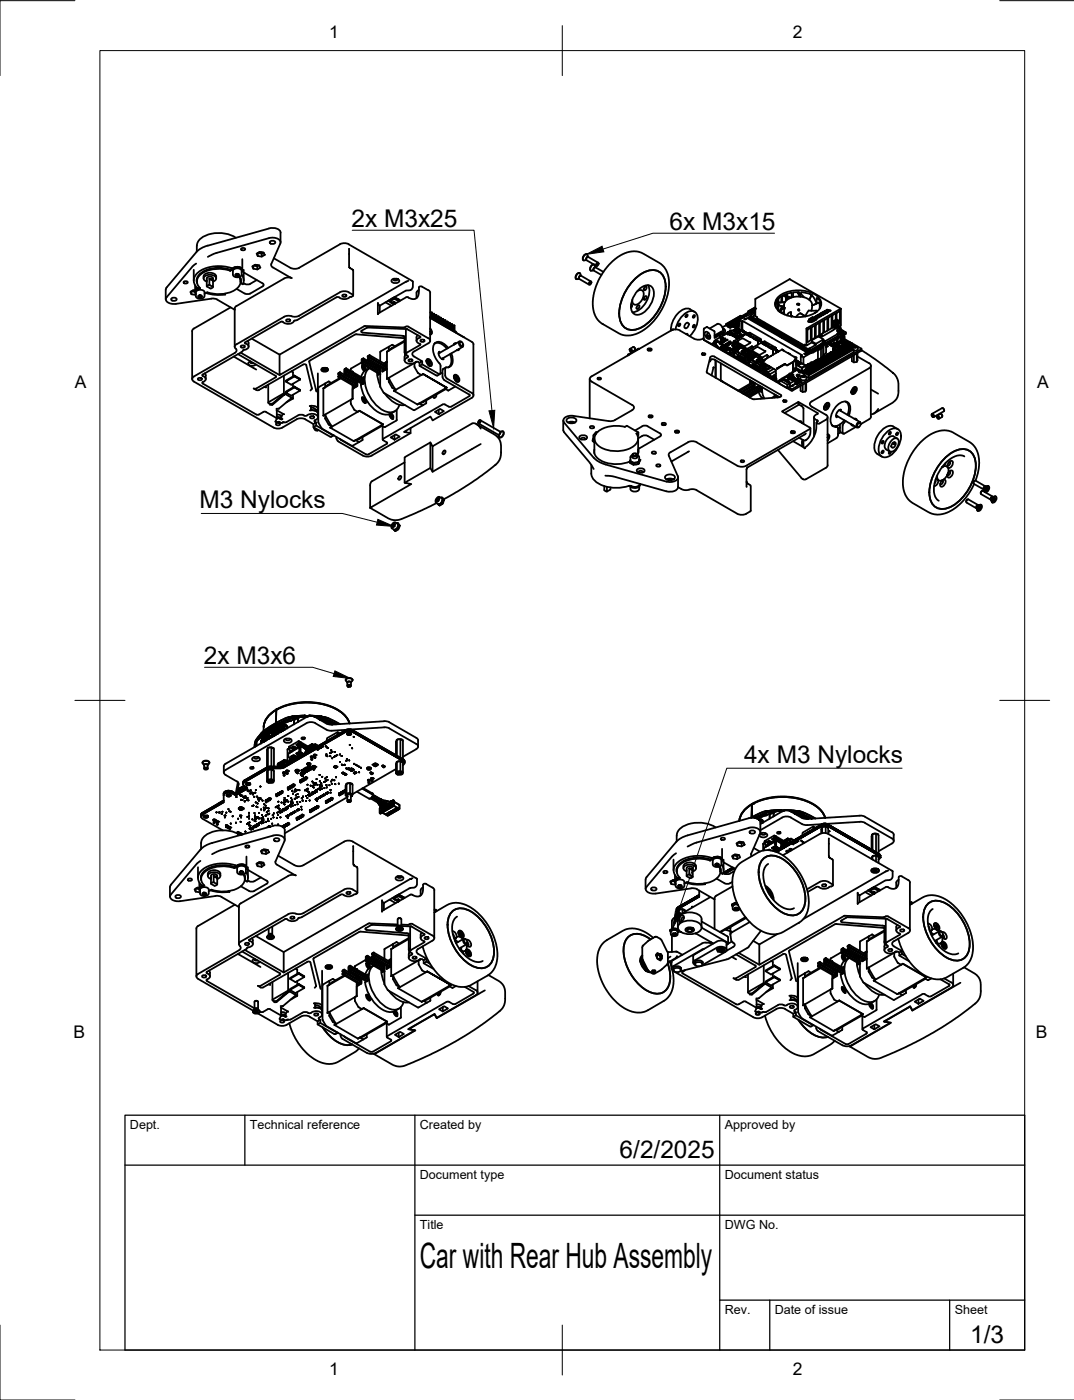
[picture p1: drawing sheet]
<svg xmlns="http://www.w3.org/2000/svg" width="215mm" height="280mm" viewBox="0 0 215 280" stroke-linecap="round" stroke-linejoin="round" font-family="sans-serif">
<defs><g id="words">
<text font-size="7" x="84" y="253.6">Car with Rear Hub Assembly</text>
<g font-size="4.9">
<text x="70.3" y="45.4">2x M3x25</text>
<text x="133.9" y="46">6x M3x15</text>
<text x="39.9" y="101.7">M3 Nylocks</text>
<text x="40.8" y="132.8">2x M3x6</text>
<text x="148.8" y="152.7">4x M3 Nylocks</text>
<text x="124" y="231.6">6/2/2025</text>
<text x="194.1" y="268.8">1/3</text>
</g>
<g font-size="3.5">
<text x="65.8" y="7.6">1</text>
<text x="158.6" y="7.6">2</text>
<text x="15" y="77.6">A</text>
<text x="207.5" y="77.6">A</text>
<text x="14.7" y="207.6">B</text>
<text x="207.2" y="207.6">B</text>
<text x="65.8" y="275.1">1</text>
<text x="158.6" y="275.1">2</text>
</g>
<g font-size="2.5">
<text x="26" y="225.9">Dept.</text>
<text x="50" y="225.9">Technical reference</text>
<text x="84" y="225.9">Created by</text>
<text x="145" y="225.9">Approved by</text>
<text x="84" y="235.9">Document type</text>
<text x="145" y="235.9">Document status</text>
<text x="84" y="245.9">Title</text>
<text x="145" y="245.9">DWG No.</text>
<text x="145" y="262.9">Rev.</text>
<text x="155" y="262.9">Date of issue</text>
<text x="191" y="262.9">Sheet</text>
</g>
</g></defs>
<!-- layer: Visible -->
<g fill="none" stroke="#000" stroke-width=".36">
<path d="M33.1 57.9v2M33.3 57.5l-.1 .4M34.4 59.6a.61 .61 0 0 1 .9 .4 .61 .61 0 0 1-.6 .2 .61 .61 0 0 1-.5-.4zM36.7 56.4l.5-.1 .4 .3-.6 .1zM38.6 58.1h.4M38.8 54v2.1M39 58.1h-.3l-.6 .3 .2 .5 .9 .1M39 58.4l-.7-.1v.6M39 57.1v1.4M39.1 58.7v.3M39.2 58.5v.9l.6 .4 1-.3 .1-.2v-.8M39.2 58.5a1.02 1.02 0 0 1 1.7 0"/>
<path d="M39.2 52.7l-.7 .6-5.2 6.2a.9 .9 0 0 0 .1 .9 .9 .9 0 0 0 .9 .4h.9M39.2 50.5l-5.9 7M39.3 58.1l-.2 .4 .1 .3M39.4 49.2v1.1M39.4 55.8v.5M39.4 57.6v.2M39.6 59.2l.3-.1h.4l.1 .3-.2 .1h-.5zM39.7 59.2v.3M39.9 59.1h.2M39.9 57.5l-.7 .5-.1 .3M40 57.7l-.7 .4M40.2 59.1v.4"/>
<path d="M40.7 55.7a1.17 1.17 0 0 1 1.8-1.1 .85 .85 0 0 1 .7 1.1M41.2 58.6a7.7 7.7 0 0 0 3.9 .3M41.4 56.3a.66 .66 0 0 1-.6-.8 1.64 1.64 0 0 1 2.4 0 .66 .66 0 0 1-.6 .8M41.4 58.5l-.5 .3M41.6 49.1l-1.1 .5-1.2 .9M41.9 55.8l.7 .4v1.2l-.7-.4zM41.9 55.8l.5 .1 .2 .3v-.5a.71 .71 0 0 0-1.2 0v1.6l.7 .4 .5-.3M41.9 57l-.5 .3M43.5 60l3.4 2M43.5 59.9l-1.2-.2-7.1 1.1M44.8 58.8h.1M44.8 58.8l.2 .1"/>
<path d="M45 58.7v.2M46.1 54.2a6.1 6.1 0 0 0-6.4 1.1 1.64 1.64 0 0 0 .3 2.4M46.1 54a6.2 6.2 0 0 0-6.4 1.1l-.4 1 .1 .5M46.3 53.6a7.6 7.6 0 0 0-6.7 .9 1.93 1.93 0 0 0-.2 3.1M46.6 54.2v.9l.4 .3 .4 .1 .5-.1 .4-.2v-1M46.6 54.2a1.02 1.02 0 0 1 1.7 0M46.8 53.6l.8-.2a.85 .85 0 0 1 .9 .6M46.8 53.8l.6-.2a.89 .89 0 0 1 1.1 .7l-.2 .2M46.8 53.6h-.5M46.8 53.6l-.7 .4v.2l.7-.4M47.1 55l.2-.2h.5l.1 .3-.3 .2-.4-.1zM47.2 54.9v.3"/>
<path d="M47.2 47.6a6.4 6.4 0 0 0-7.2 .3l-.5 .8-.1 .4M47.3 54.8h.3M47.3 57.8l1.7 .9M47.6 54.8v.5M47.8 55.4a1.76 1.76 0 0 1-.7 2.5 6.8 6.8 0 0 1-5.6 .6M48 55.4l.2 .5v.6l.4 .4M48.1 55.8l.1 .5M48.2 55.8v.7M48.2 49.8l.5-.2 .4 .3-.6 .2zM48.4 55a1.8 1.8 0 0 1 .2 1.9M48.5 51.8v2.4M48.7 56.6l.3 .2"/>
<path d="M48.7 54.6l4 2.3-.2 .4-2.5 1.4M48.7 54v2.1M49 58.7l.5 .2 .6-.2M50.5 53.3l.6-.3 .8 .1 .2 .5-.6 .3-.8-.1zM50.7 53.2v.6M50.7 53.2l.8 .1M51 53h.5M51.3 50.7l.6-.3 .8 .1 .3 .5-.6 .3-.8-.1zM51.4 56l-1.6 .9-.8-.1M51.6 51.2v-.6l.8 .1v.6M51.8 53.1l-.3 .2v.6M51.9 50.4l.5 .1"/>
<path d="M52.7 50.5l-.3 .2M53.8 47.7l-10.5 2.9-1.7 .8M53.8 45.7l-12.2 3.5M53.8 45.7a1.76 1.76 0 0 1 2.3 .8v2M53.8 47.6a1.85 1.85 0 0 1 2.3 .9l-1.9 4.6 .4 .4 3.5 2M54.1 48.3a.61 .61 0 0 1 1 .3 .61 .61 0 0 1-.6 .2 .61 .61 0 0 1-.5-.4zM54.8 51.7l3.3 1.9M56.8 55.7l-9.7 5.7-.2 .3v7.7M58.1 55.5l.2 .1M58.4 55.6a1.99 1.99 0 0 0-1.6 .1M67.3 59.5l-7.8 4.5-.5 .1M67.3 59.5h.6"/>
<path d="M68 58.5l-8.1 4.7a2.25 2.25 0 0 1-1.9 0l-1.2 .2M68 48.9l-8.1 4.7-.7 .2-1.1-.2M68 58.5l1.1-.2 .7 .2M68 48.9l1.1-.2 .7 .2 12.8 7.5M68.5 59.1l.5-.2 .3 .3-.5 .2zM69.7 58.5l.8 .4M69.8 49.8v3.6l.9 .7v5M69.8 50.8h.1M70.3 59.4h-.2a1.75 1.75 0 0 1-2.2 .1M70.5 58.9l.1 .3-.3 .2M78.4 56l.7-.3a.57 .57 0 0 1 .7 .7l-.7 .2a.57 .57 0 0 1-.7-.6zM78.5 59.7h.1"/>
<path d="M78.7 55.8a.4 .4 0 0 0 .4 .3 .4 .4 0 0 0 .4-.3M78.8 59.8l-.9 .6M78.8 55.8h.6M78.8 59.8h.2M78.9 59.4l.9 .6M79 59.8l.8 .5M79.8 59.9l.1 .1M79.8 60h.1M81.2 56.4l-25.3 14.6-5.6-3.3M81.2 59.5l-5.5 3.2-.1 .2M81.3 56.3l-.1 .1M81.7 56.2l-.4 .2"/>
<path d="M82.6 56.4v1.1l-.4 .5-1.1 .2-5.1 3v1.3M83.8 58l-.4 .4-.1 1.3M85.7 58.1l-1.3-.8h-.4l-.2 .2-.1 1.4-.3 .7-.4 .2h-.5l-1.2-.3M85.7 58l.4 .6-.1 9.6M115.2 55.8h.1M116 54.7l-.1-.1a.8 .8 0 0 0-.6 1.2M116.1 55.1h.1M116.1 55.2l-.2 .2-.1 .3M116.1 55.1v-.4a.7 .7 0 0 0-.8 .3 .7 .7 0 0 0 .1 .9l.3-.2M116.1 55.1v.1M117.2 51.9l.1-.3 .3-.2-.1-.4a.7 .7 0 0 0-.8 .3 .7 .7 0 0 0 .1 .8l.4-.1M117.4 50.9a.75 .75 0 0 0-.7 .4 .75 .75 0 0 0 0 .8"/>
<path d="M117.5 51.4h.1M118 56.5l.2-.1 .1 .1-.1 .3-.3 .1zM118.1 56.9h-.1M118.2 56.3l-2-1.1-.3 .2v.4l1.9 1.1M118.3 56.5v.1M118.3 56.5l-.1-.2-.3 .2-.1 .4h.3M118.8 52.9l.1 .1M118.8 52.9a.79 .79 0 0 0-.6 1.3M119 53.4v.1M119 53.5h.1M119 53.5l-.4 .5M119 53.5v-.5a.7 .7 0 0 0-.8 .4 .7 .7 0 0 0 .1 .8l.4-.2"/>
<path d="M119.1 53.5l1.6 .9M119.2 53.5l-.4 .2v.4l1.5 .9M119.4 52.7l.3-.1v.2l-.1 .2-.2 .2zM119.5 53.1v.1M119.7 52.6l-2-1.2-.4 .2v.4l2 1.2M119.7 52.8h.1M119.7 52.7l-.1-.2-.3 .3-.1 .3 .3 .1M121.9 52.9l1.4-1.2 1.3-.9 1.6-.5h1.1l1.2 .3 3.5 2.1 .8 .7 .6 .9 .4 1.5v1.8l-.3 1.5-.7 2-1 1.8-1.3 1.7-1.4 1.2-1.7 .9-1.5 .4-1.7-.2-4-2.3-.6-.6-.6-.9-.4-2.1v-1.2l.3-1.5 1.1-2.7 .7-1.3zM127 55.8a4.5 4.5 0 0 1 4.5-1.6 3.5 3.5 0 0 1 1.6 4 10 10 0 0 1-5.4 7.6 2.59 2.59 0 0 1-3.8-2.2 9.7 9.7 0 0 1 3.1-7.8zM127.5 58.3a.8 .8 0 0 1 1-.1 .8 .8 0 0 1 .2 1 1.82 1.82 0 0 1-1.9 1.7l-.3-.5v-.4M127.5 58.2a2.12 2.12 0 0 1 2.8-.9 2.91 2.91 0 0 1 0 3.3 3.8 3.8 0 0 1-2.8 2.4 1.6 1.6 0 0 1-1.2-2.3 5.4 5.4 0 0 1 1.2-2.5zM128.9 57.5l.3-.2 .2 .2-.2 .4-.3 .2-.1-.2z"/>
<path d="M128.9 59.4l.3-.2 .2 .2-.2 .4-.3 .2-.1-.2zM129.6 57.1a4.3 4.3 0 0 1-1.7 4.8l-.9 .5-.5 .1M151.2 59.8l6.8-4 10.2 6M151.2 59.8l-.1 3.5 .3 .1v.2M155.6 59.9v.6M155.6 59.9l-.3 .4M155.8 59.7l-.1 .8M155.8 59.3a6.8 6.8 0 0 1 7.7 0 1.92 1.92 0 0 1-.6 3.4 7 7 0 0 1-7.1-.5 1.81 1.81 0 0 1 0-2.9zM156.3 59.3v1.2M156.3 59.3l-.5 .4M156.9 59.1v.2l.9 .4M157 59.2l-.1 .1"/>
<path d="M157.1 58.9l.1 .3M157.2 58.9l-.7 .4v1.2M157.2 59.4v.8M157.4 59.5v.5M157.5 58.8l-.1 .4M158.3 59.5l-1.4-.4 1.2 .5M158.3 58.6l.1 .9M158.3 58.6l-.8 .2M159.6 58.6l.5 .8M159.6 58.7h.1M159.9 58.6l-.2-.2-.2 .1a.69 .69 0 0 0-.9 .1v.8M159.9 58.9v.4"/>
<path d="M160.1 59.4l-.5-.9 .5 .3 .8 .7M160.4 58.5h-.2v.4M160.4 58.5l1.4 .2 .6 .4M162.2 59.2l-.3 .8zM162.2 59.2l.3-.1 .2 .3 .6 1.3M163.6 59.7l-.2-.1v1.1M163.6 59.7l.6 .8 .1 .6M39.6 75.8l.5-.2 .3 .3-.5 .2zM40.9 74.7l.2 .3v.8M46.1 61.5l-7.3 4.2-.3 .3-.1 9.8M46.8 71.3l4.5 2.6M46.9 70.6l-8.1 4.7-.3 .3v.5l16.6 9.6h1.1l3.1-1.8 .7-.2 1.1 .2 1.6 .9 .5-.3-.2-.1"/>
<path d="M47 61.9v.1M47.2 69.7l.1 .5-.3 .4M47.6 70.9l7.5 4.3M48.1 70.6l7.8 4.4M48.1 69.3l.6-.2 .3 .3-.5 .2zM48.6 70.1l-.3 .3-7.7 4.5-.1 .3a.64 .64 0 0 1 .7 .6 .64 .64 0 0 1-.7 .7l.1 .2 10.7 6.2M49.5 68.2l.2 .4M49.7 68.7v.6M50 72.4a.4 .4 0 0 0 .3 .3 .4 .4 0 0 0 .4-.1M50.1 72.3l-.2 .1-.3 .4a1.02 1.02 0 0 0 1.6 .1M52.7 77.5l-.9 .5h-.5M53.7 77v3.6l.3 .2"/>
<path d="M55.1 75.5l-3.8 2.2h-.5l.5 .3M55.1 75.2v.3M56.2 64.4l-7.2 4.2a.67 .67 0 0 1 .7 .6 .67 .67 0 0 1-.6 .7l-.5 .3M56.8 75.1v3.6l-3.1 1.8M56.8 78.7l1.6 .9M56.8 63.4l-9.5 5.5-.3 .4 .1 .5M57.2 64l.6-.1 .3 .3-.6 .1zM58.3 74.3l.3 .2v.8M58.4 79.6l-2.6 2.1-.5 .1M58.4 79.6l.2 .1M58.6 76.8v.7M58.6 79v.7"/>
<path d="M58.6 79.7l-1.3 .8M58.9 77.4l1.1 .6v.2M58.9 75.1l1.1 .7v.2M58.9 75.1v.2l-1.8 1 1.2 .7 1.7-1M58.9 75.1l-1.8 1.1v.1M58.9 77.4v.1l-1.8 1 1.2 .7 1.7-1M58.9 77.4l-1.8 1v.1M59 75.2v.1M59 77.4v.1M59 64.1a1.79 1.79 0 0 1-2.6 .2l-.2 .1M60 78.1l-1.1-.6 1.1 .7M60 75.8l-1.1-.5 1.1 .7"/>
<path d="M60.6 72.9l-7.7 4.5 .3 .1h-.5M60.6 72.9h.4l.3 .2 1.1 4.6M62.4 77.8l-.3 .3M62.4 77.7h.1M63.6 74.7v7.2M63.7 77.6v6.9M63.7 77.5v.1M64.3 73.9l.6-.3a.53 .53 0 0 1 .7 .5l-.7 .3a.53 .53 0 0 1-.6-.5zM64.3 73.9h.1M64.5 73.7l-.1 .2M64.5 73.7a.63 .63 0 0 1 1 .3 .63 .63 0 0 1-.6 .3 .63 .63 0 0 1-.5-.5zM64.7 77.7v5.4"/>
<path d="M64.7 77.7h.1M64.7 74l-.1 .1h.1M64.7 73.9l-.1-.1h.2v.1M64.8 73.9l-.1 .2M64.8 74l-.1 .1M64.9 73.8l.2 .1M64.9 74h.1M65 77.5l-.3 .2M65.1 76.7l-1.4 .8M65.1 76.7l-.1 .8M65.1 74l.1 .1-.2-.1M65.1 73.9v.1"/>
<path d="M65.1 73.9l.1-.1h-.2l.1 .1M65.1 74l.1 .1M65.4 73.7l.1 .2M65.5 73.9h.1M65.7 76.3l-.6 .4M65.8 76.3l.5 .3M67.6 74.9l.3 .1M67.6 75.4l3.4 1.9M67.7 74.6l.1 .2-.1 .1zM67.7 75.2l.1 .1-.1 .1zM67.8 74.6v.1M67.8 75.2h.1"/>
<path d="M67.9 74.7l3.3 2M67.9 75.3l3.3 1.9M68 74.5v.1l-.1 .1zM68 75v.2l-.1 .1zM68 75.6l-2.3 1.4-.7 .5M68 74.5l3.2 1.8M68 75l3.2 1.9M68.2 75.7l-3.5 2M68.9 74l.1 .1M68.9 74.3h.1M68.9 74.5l.1 .1M68.9 74.8l3.6 2"/>
<path d="M69 73.8v.1l-.1 .1zM69 74.1v.1l-.1 .1zM69 74.3v.1l-.1 .1zM69 74.6v.1l-.1 .1zM69 73.8l.1 .1M69 74.1h.1M69 74.3h.1M69 74.6h.1M69.1 74.6l3.6 2.1M69.1 73.9h.1M69.1 74.2h.1M69.1 74.4h.1"/>
<path d="M69.2 74.9l-.2 .1M69.2 74.4v.2h-.1zM69.2 73.7v.1l-.1 .1zM69.2 73.9v.2h-.1zM69.2 74.2v.1l-.1 .1zM69.2 74.4l3.6 2.1M69.2 73.7l3.6 2M69.2 73.9l3.5 2.1M69.2 74.2l3.6 2M69.3 75l-.1 .1M70.5 79.8h.1M70.5 74.3h.1"/>
<path d="M70.5 79.8l-.3 .2v.8l.6 1.1 .7 .5 .4-.2M70.5 74.3l-.1 .1M70.5 79.8l-5.8 3.3M70.5 74.3v.2M70.5 75.7v.2M70.5 77.1v2.7M70.6 77.1v.6l.2-.3M70.8 77.2v.2M71 76.2l.2-.1v1.1M71.1 76l-.2 .1M71.2 77.2l-.4 .2M71.3 66.9h-.3l-9.1 5.4 1.4 6"/>
<path d="M71.3 66.9l9.6 .8M71.4 76.2v1.1M71.4 77.3l-.8 .4 .2-.3M71.5 76.3v.9l-1 .6v2M72.2 77a7.7 7.7 0 0 0 4.1 5.8l1.1 .2 .5-.1M72.3 72.5l-2.1 1.2v.5M72.3 72l.1 .1M72.3 72.8l3.6 2.1M72.3 72.5l.1 .1M72.3 72.3h.1M72.4 66.2l-.1 .2 .3 .1M72.4 73.3h.5l.3 .4v.3"/>
<path d="M72.4 71.8l.1 .2h-.1zM72.4 72.6l.1 .1-.1 .1zM72.4 72.3l.1 .1-.1 .1zM72.4 72.1l.1 .1-.1 .1zM72.4 73.2h.1M72.4 79.6h.1M72.5 79.6h.2l.4 .3 .1 .5-.1 .2M72.5 79.6h-.1M72.5 71.8v.1M72.5 72.6h.1M72.5 72.3v.1M72.5 72.1h.1"/>
<path d="M72.5 79.4l-.1 .4 .2 .4 .3 .4h.3M72.5 73.1l-.1 .5 .5 .7M72.5 75.6l.3-.2v1.2M72.5 66.6l8.1 .6 .4 .1M72.6 72.2h.1M72.6 72.7l3.5 2M72.6 72.4h.1M72.6 71.9v.1M72.6 79.8h.3l.2 .5-.3-.1zM72.6 73.5l.1 .1v-.2l.2 .1 .2 .4h-.4zM72.6 72.4l.1 .2h-.1zM72.6 72.2l.1 .1-.1 .1z"/>
<path d="M72.6 72l.1 .1h-.1zM72.6 71.7l.1 .1-.1 .1zM72.7 73.6v.1M72.7 72.4l3.4 2M72.7 72.2l3.4 2M72.7 72l3.4 1.9M72.7 71.7l3.4 1.9M72.7 73.6h-.1M72.8 76.7l-.6 .3M72.9 79.8l-.2 .2 .1-.1M72.9 80l-.2 .1M72.9 73.5l-.3 .1"/>
<path d="M72.9 73.9h-.1M72.9 73.7l-.2 .1M73.1 73.8l-.4 .1M73.6 72l3.3 1.9M73.6 71.4l.3 .2M73.6 65.5l7.8 .3 2.6 1.5M73.6 65.5l-1.3 .7M73.6 71.7l.1 .2-.1 .1zM73.6 71.2l.1 .1-.1 .1zM73.7 71.8h.1M73.7 71.2h.1M73.8 71.9l3.3 1.9-.4 .2v-.2"/>
<path d="M73.8 71.3l3.3 1.9M73.9 71.6v.2h-.1zM73.9 71.1v.1l-.1 .1zM73.9 73.7l-1 .6-.7 1.1M73.9 73.6a3.2 3.2 0 0 0-.8 3.5 7.3 7.3 0 0 0 4.3 5.3 1.89 1.89 0 0 0 2.5-1.4M73.9 71.6l3.2 1.9M73.9 71.1l3.2 1.8M75.4 74.5l.1 1.1 .6 1.6M75.6 60.6v2.3M75.6 74.6v.4l.5-.2M75.6 60.6l.3 .5M75.6 73.2v.2"/>
<path d="M75.9 61.1l.1 .1M76.1 73.4v4l.6 1.2M76.1 73.5l-.2 .1M76.5 73.7v.7l.9-.6M76.5 73.7l.1 .6M76.7 78.5l.1 .1M76.8 78.6l6.1 3.5M76.9 78.7a4.7 4.7 0 0 0 4.1 2.3M77.1 60.5l1.2 .7M77.3 73.9l-.2-.1 .2 .1-.8 .4M77.3 72.4l-.5 .3M77.3 72.4l-.2 .3v1l.3 .2"/>
<path d="M77.3 72.4l-.4 .4M77.4 72.5l-.1-.1v1.4M77.4 72.4h-.1M77.4 70.4v5.4M77.4 75.8h.1M77.4 70.3h.1M77.6 60.2l1.2 .7M77.8 75.6l-.4 .2M77.8 70.2l-.4 .2M77.8 75.6v.7M77.8 76.3v.1M77.8 75.6l1.4 2.4"/>
<path d="M77.8 76.4a2.29 2.29 0 0 0 1.4 1.6l-.4 .2M77.8 69.4v.8M78.2 60.5l.2 .1M78.3 60.5v.1M78.3 60.5h.1M78.3 60.5l.1 .1M78.4 69.6l-.6 .5M78.4 60.5l.3 .3M78.4 69l-2.3 1.4v1.9M78.5 69h.1M78.5 69l.5 .3M78.8 60.4v.1"/>
<path d="M78.8 78.2l4.7 2.7M78.8 78.2h.1M78.8 60.5h.1M78.8 60.7l-.1 .1h.1M78.8 60.8h.1M78.9 60.4v.1M78.9 60.6h.1M78.9 60.5v.1M78.9 60.5h.1M79 60.8l-.2-.1 .1 .1M79 60.5h-.1M80.1 60.1l-1.2-.6-1.2 .7"/>
<path d="M80.9 68.3l-3.5 2.1M80.9 68.2l-2.5 1.4M80.9 67.5v3M80.9 71.4v.7M81 70.2v.6M81 71.1l-.1 .3M81 70.2v.9M81.2 65.8v5M81.4 71.1l.2 .2v.2a.63 .63 0 0 0-.7 .6 .63 .63 0 0 0 .7 .6l.6 .1 1-.4h.5M81.7 65.4l4 2.3M81.7 72l.5-.1 .3 .3-.5 .1zM81.7 65.4l-.4-.1-.5 .2-7.9-.3-17 9.8v-4"/>
<path d="M82.8 70.3l-.3 .5 .3 .5M82.8 71.3l1.7 1-.6 .3-.2-.2M83.2 72.4h.1M83.3 72.4h.1M83.6 67l-.2 .3-.1 .9M83.6 74.6l-.7-1.2v-.7l.3-.3-5.8 3.4M83.6 74.6l.7 .4 .3-.2M83.9 72.6v.6l3.6 1.9M84 69l-2.6 1.5-.2 .2 .2 .4M84 67.3l.1 .2a.67 .67 0 0 0-.6 .4 .67 .67 0 0 0 .2 .8l.4 .1-.1 .2M84.1 68.1l.5-.2 .3 .3-.5 .2zM84.5 72.9l-.6 .3"/>
<path d="M84.6 74.8l4.7 2.8-4.7-2.8M84.6 74.8l-5.8 3.4M84.6 74.8h.1M85.4 72a.7 .7 0 0 1 .8 .3 .7 .7 0 0 1-.1 .9l-.6-.5zM85.5 71.8a.92 .92 0 0 1 .8 1.4 .92 .92 0 0 1-.8-1.4zM85.5 72l-.2 .3M85.7 68.7l-2.9 1.6M85.7 72.4l-.2-.1 .2 .2M85.7 72.5h.1M85.7 72.5l.1 .2M85.7 67.7l.4 .5-.4 .5M85.7 72.4l-.1 .1"/>
<path d="M85.8 72.4l.1-.2 .2 .5M85.8 72.7h.1M85.8 72.4h-.1M85.8 73.2h.4M85.9 72.2h-.1v.2M85.9 72.7h-.1M86 72.7l.1 .1zM86 72.7l-.1 .2-.1-.2M86 65.8l.3 .7-.3 .3M86 66.3h.1M86 63.4l5.3 3v.2M86 63.6l8.3 4.8"/>
<path d="M86 62.5l.2 .1M86.1 65.7a.66 .66 0 0 1 .4 .6 .66 .66 0 0 1-.4 .6M86.1 66.3l-.1 .1M86.2 66.8l-.2 .1M86.2 63.5v-.9l.1-.1 .1 1.1M86.2 63v.4M86.3 62.5v1M86.4 62.7l.3 .2M86.4 63.1l.3 .2M86.8 63.8v-1.1l.1 1.1M86.8 62.7l-.1 1M86.9 63l.2 .1"/>
<path d="M86.9 68.7h.1M87 68.7l.4-.1 .7 .1 .8 .5 .5 .6M87 68.7h.1M87.1 63.5h-.1v.4M87.1 64l.1-1 .1 1.1M87.2 63v1.1M87.3 78.9v.3l-.4 .4h-.2v-.4M87.3 63.3l.3 .1M87.3 63.6l.3 .2M87.6 64.1l-.1 .1M87.6 64.2l.1-.9h.1v1.1M87.7 63.3v1"/>
<path d="M87.8 70.4l.3 .1M87.8 63.5l.2 .2M87.9 70.3l-.2 .5 .2 .6 .4 .4 .5 .1M87.9 70.6h-.2M88 64.3l-.1 .1M88 64.2l-.2 .2M88 63.8l-.2 .1M88 64.5v-.9l.1-.1 .1 1.1M88 74.8l-.5 .3M88.1 74.6l.4 .1M88.1 63.5v1.1M88.2 63.8l.2 .2"/>
<path d="M88.2 64.4l.1 .3M88.4 63.9l.1 .1M88.5 63.9l-.3-.1 .1 .2M88.5 64.8v-1h.1l.1 1.1M88.5 75.4l.4 .6M88.5 71.7v.1M88.6 63.8v1M88.7 71.6l-.1 .3M88.7 64.1v.8M88.9 76.1l5 2.9M88.9 65l.1-1 .1 1.2M89 64v1.1"/>
<path d="M89.1 65l.3 .1M89.2 77.9l-4.5 2.5-.8 .3M89.2 73.5l-.6 .4-.1 1.5M89.2 65.2h.1M89.3 73.5l-.2 .2-.1 1.4 .4 .6M89.4 77.5h.1M89.4 65.3l.1-1 .1 .1v1M89.4 75.7l4.9 2.9M89.5 64.3v1M89.6 78.1l-.6-.3 .3-.2-5.8 3.3M89.6 69.6a2.16 2.16 0 0 0-2.4-1.1 2.22 2.22 0 0 0-.2 2.9l1.1 1.6v1.6l-.1 .3-3.5-2v-.6M89.7 73.4v.1"/>
<path d="M89.8 65.5l.1-.9h.1v1.1M89.9 64.6v1M90 70.9l.3 .8v.7l-.2 .7-.4 .4M90.3 65.8v-.9l.1-.1 .1 1.1M90.3 70.7l.2 .9a1.38 1.38 0 0 1-1.2 1.9M90.4 64.8v1.1M90.7 66.1l.1-1 .1 1.1M90.8 65.1v1M90.9 75.2a.7 .7 0 0 1 .7 .3 .7 .7 0 0 1-.1 .8l-.5-.4zM90.9 75.1l-.1 .3M90.9 75a.92 .92 0 0 1 .8 1.4 .92 .92 0 0 1-.8-1.4zM91 68.8l-.2 .1"/>
<path d="M91 75.1h-.1M91.1 77.3l-1.5 .8M91.1 68.8l-.3 .1M91.2 75.6l-.2-.1 .2 .2M91.2 75.7h-.1M91.2 75.7l.1 .2M91.2 75.6l-.1 .1M91.2 75.8l.2 .3v-.2M91.2 75.5l.2-.1v.2M91.3 75.5l-.1 .1M91.3 68.7h-.4l-.1 .3M91.3 75.9h-.1"/>
<path d="M91.3 76.3h.4M91.4 75.4h-.2v.1M91.4 75.6l.1 .1M91.4 75.8l.2 .1zM91.4 75.7l.2 .1M91.4 75.8l-.2 .1M91.7 70h-.3M91.8 69.8l-.3 .2M91.9 69.8l-.3 .3-.2-.1M91.9 68.3l-4.2 2.4M92 68.4h.3l.2 .2 .1 .6h-.3l-.2-.1zM92.3 68.4l-.3-.1a.59 .59 0 0 0-.1 .7 .59 .59 0 0 0 .7 .3v-.3"/>
<path d="M92.5 69.4l-4.1 2.4M92.8 67.5h.1M93.9 78.9v.4M93.9 79.3l-3.6 2-.4 .1-.9-.5M94.3 79.6l-7.7 4.5-.5-.8-5.3 3.1 1.3 .3M94.4 68.4l.3 .5v10.2M94.4 78.6l.3 .5-.3 .5M118 75.8v7.9M119.5 75.7l.5-.1 .2 .2-.4 .1zM125.6 71.1h.1M125.8 71l-.2 .1M125.9 71l-.2-.1-.1 .2"/>
<path d="M125.9 70h.1M126 69.9l.1-.1 .2 .1 .1 .5h-.2M126.2 70h-.2M126.2 70.4h.1M126.3 60.9l.2 .2-.3 .5M126.3 70.1l-.2 .1h.2l-.2-.3v.3M126.6 69.4l.3 .1 .1 .5-.6 .4M126.6 69.5l-.6 .3M126.8 69.5l.3 .4M127.5 61.2l.3-.2 .1 .3-.1 .4-.3 .1-.2-.2zM127.8 69.8h-.1l-2.1 1.1M129.5 69.9l.6-.2 .3 .3-.6 .2z"/>
<path d="M129.6 70.1h.7M129.7 70.1h.5M134.7 66l-.2-.1-.1 .1M135.1 65.9a4.7 4.7 0 0 1 2.8-3.6 1.37 1.37 0 0 1 1.7 1.7l-.5 1.7-1.1 1.6M135.8 64.8l.2-.1 .1 .2-.1 .3-.3 .1zM136 66.1l3.2 1.8 .7 .1 .9-.3M136 66.1l-.7-.2-1.1 .2-16.1 9.4v.6l.2 .2 8.4 5v.5l-.2 .2-4.1 2.2-7.7-1a1.72 1.72 0 0 0-2 .8l.2 .5M137.1 64.8l.2-.2 .4 .1a.68 .68 0 0 1-.1 .7 .68 .68 0 0 1-.6 .2l-.1-.2zM137.2 63l.3-.1 .1 .2-.1 .2-.3 .1zM137.3 66.8h.2v.2M138.7 65.1l.3-.1v.1l-.1 .3-.3 .1zM138.7 63.2l.3-.2v.2l-.1 .3-.3 .1z"/>
<path d="M138.9 62.4a2.14 2.14 0 0 0-3.4 .4l-.4 .5a4.7 4.7 0 0 0-.9 2.9M140.4 70.8l.4-.2 .3 .3-.4 .1zM140.5 71h.5M140.8 67.9l.1 .1M140.8 68l17.5 10.2M140.8 65.7l.6-.3 1.6 1M140.8 68l1.5 .8M140.9 65.7l-.1 2.3M141.1 66.4a.92 .92 0 0 1 .8 1.4 .92 .92 0 0 1-.8-1.4zM141.3 67.1l.3 .5 .4 .1M141.5 67l-.3 .1M141.6 67.3l-.2 .1"/>
<path d="M141.7 66.6l-.2 .3v.2l.3 .2 .2-.1M142.3 68.8h.1M142.4 71.9l-.3 .4M142.4 71.9l.5 .1 13 7.5M142.5 68.7l.9 .5M142.8 73.5h-.1l-.4 1.6M142.9 68.5l-.5 .3M142.9 68.3v.3M142.9 68.6h.1M142.9 71.4l13.2 7.6 .2 .3-.4 .2-5.2 .4-9.2-5.3-.1-.2M142.9 71.3h-.5l-.3 .2-.7 2.9M142.9 66.4v.9l1.5-.8-1.5 .9v.2l1.5-.8-.4 .3v.1"/>
<path d="M142.9 68.3h.3v-.2l2.6 1.6M142.9 68.3v.4l.3-.1M143 68.3h-.1M143.1 68.7l.3 .5M143.1 72.1v3.5M143.2 68.7l.2 .5M143.2 72.1v3.5M143.3 68.2h.1M143.3 68.5h.1M143.3 68.4h.1M143.4 68.2h-.1M143.4 69.2l.1 .1"/>
<path d="M143.4 68.2l2.7 1.5v1.1M143.4 69.4h.1M143.4 69.4l1.2 .7M143.4 69.2h.1M143.5 68.3h.1M143.5 64.8a1.39 1.39 0 0 1 1.2 1.8h.1v.5M143.5 69.3l-.1 .1M143.5 64.8l-1.6 .9M143.5 68.3l-.2 .1M143.5 69.3l1.1 .7 .2-.1-.2 .1 1.3 .6M143.5 69.2v.1M143.5 68.2l-.4-.2v.2l-.2 .1"/>
<path d="M143.6 68.4l-.3 .1M143.9 68.6l.2 .3 .4 .2M144 67.1l.1 .2M144 67.2v.3M144.1 68.7h.1M144.1 68.4l.3 .1M144.1 67.3v.1M144.1 68.7l-.1 .1M144.1 68.4h.1M144.1 67.8h.1M144.2 68.3l.1 .1M144.2 69.5l.2 .1"/>
<path d="M144.2 72.7v3.4M144.2 76.1h.1M144.2 76.1l.3 .3M144.2 67.8h.1M144.3 68.3l.2 .2M144.3 68.4l.1 .1M144.3 68.3l.3 .1M144.4 66.6v.2M144.4 69.5h-.1M144.4 69.5h.1M144.4 69.4l-.2 .1M144.4 66.8l.1 .4"/>
<path d="M144.4 66.5v-.2l-1.5 .8M144.5 67.7l-.3 .1M144.5 69.1h.1M144.5 67.5l-.4 .3M144.5 69.5h.1M144.5 67.7h-.3M144.5 69.2h.1M144.6 67.6h.1M144.6 67.5h.1M144.6 76.3v.1M144.6 70.1l1.1 .7 .3-.1M144.6 70.1h.1"/>
<path d="M144.6 70.1l1.2 .6M144.6 70v.1M144.6 67.6v.1M144.6 67.5l.1 .1M144.6 65.8l.4 .1 .1 .4M144.6 68.4v.1M144.6 69.4l-.1 .1M144.6 69.2l-.2 .2M144.6 65.8h.1M144.7 69.5h-.1M144.7 67.6l-.5 .3M144.7 68.4h-.1"/>
<path d="M144.7 68.4h.1M144.7 66.5l.1 .1M144.7 68h.1M144.7 66v.1M144.7 67.6h.1M144.7 69l-.2 .1M144.7 69.3l-.1 .1M144.8 69.1l-.6 .3M144.8 68.3l-.1 .1M144.8 68.3v.1M144.8 68.4h-.1M144.8 69.3l-.2 .1"/>
<path d="M144.8 69.3l-.1 .1M144.8 69.3v.1M144.8 69.8h.1M144.8 69.1l-.2 .1M145 67.7l-.9 .6M145 67.8l-.9 .6M145 67.7l-.7 .6 .3 .1M145 69.2l-.2 .1M145 67.8h.1M145.1 66.3l-.3 .3M145.1 68.9l.3 .2M145.1 68.9h.1"/>
<path d="M145.1 69.3l-.7 .3M145.2 68.9l.3 .2M145.2 65.1l-.7 .4M145.2 70h.1M145.2 64.8l.9 .5M145.3 70l.1 .1M145.3 70h.1M145.3 68.9l.1 .1M145.3 68.9l.2 .2M145.3 68.9h.1M145.3 68.9v.1M145.3 68.9l.3 .1"/>
<path d="M145.4 68.9l.2 .1M145.4 68l-.6 .3M145.4 68l-.6 .4M145.4 69.1h.1M145.4 67.9l.1 .1M145.4 68h.1M145.4 68.9h.1M145.5 69.5h-.4l-.4 .2 .1 .1M145.5 68l-1 .5M145.5 66.7l.2 .1-.2 .1h.2M145.5 69.9l-.1 .1M145.5 66.6l.7 .4"/>
<path d="M145.5 66.7l-2.4 1.3M145.5 66.6v-.1l.3 .3M145.5 66.6l.3 .1zM145.5 64.9h.1M145.6 69.9l.1 .1M145.6 69.9l-.2 .2M145.6 69.8l-.1 .1M145.6 65.4l.3 .1M145.6 69.6l-.2 .2M145.6 69.9h.1M145.6 65.3v.1M145.7 66.8v.1"/>
<path d="M145.7 66.7h.1M145.7 69h.1M145.7 69l-.1 .1M145.7 64.8l-.2 .2M145.7 64.8l-.1 .1M145.7 69.9h.1M145.7 69.6l-.3 .2-.1 .2M145.7 66.4h.1M145.7 66.4l-.1 .1 .2-.1M145.7 66.4l-.2 .1M145.7 66.4l.3 .2v.2M145.7 65.1l.1-.1 .4 .3h-.2"/>
<path d="M145.8 66.4l.2 .2M145.8 69h.1M145.8 66.9l.3 .1M145.8 68.9l-.1 .1M145.8 68.9h.1M145.8 66.6v.1M145.8 66.4l-.2 .1h.3M145.8 69.6l-2.4-1.3 2.4 1.4M145.8 65.1l.1 .1M145.8 66.8h-.1M145.8 65.1v.1M145.8 69.7h.2"/>
<path d="M145.9 66.9l-.4-.3-.5 .3M145.9 66.9h.1M145.9 66.9l.2 .1M145.9 70.6h.1M145.9 65.5l.2 .1v-.3l.4-.2v.2l-.4 .3M145.9 68.9h-.1M145.9 68.5l-.7 .4M145.9 70.6l.1 .1M145.9 64.7l-.2 .2M145.9 67l.1 .1M145.9 67h.1M145.9 65.2h.1"/>
<path d="M146 70.7h.1M146 69.9v.1M146 66.6l-.2 .1M146 69.7l-.3 .2M146 70.8h.1M146 69.7v.1M146 69.8v.9M146 66.1l.3 .1-.2 .1zM146 69.8l-.6 .3-.3-.1 .2-.2M146 70v.8l.7-.5M146 64.7h.1M146 68.4l-.9 .6"/>
<path d="M146 69.8h.1M146 65.2h.1M146 67v.1M146.1 68.4h-.1M146.1 68.4l-.7 .5M146.1 68.3l-1 .6M146.1 70.7l-.1 .1M146.1 70.7h.1M146.1 64.9l.2 .1-.2-.1M146.2 64.6l-.2 .1M146.2 67l-.2 .1M146.2 67h.1"/>
<path d="M146.2 64.6h-.1M146.2 64.6h.1M146.2 67l.5-.3zM146.2 69.9h.1M146.2 64.5v.1M146.3 68.7l-.2 .1M146.3 69.8l-.1 .1M146.3 64.5l-.1 .1M146.3 67l1.3 .8M146.3 69.8h.1M146.3 64.5h.1M146.3 67h.1"/>
<path d="M146.4 64.5h-.1M146.4 64.5h.1M146.4 66.6l.3 .1v.4h.2h-.3M146.4 68.6l-.6 .3M146.4 68.5l-.6 .4M146.4 66.5l-.5 .4M146.4 68.5l-.9 .6M146.4 67v.1M146.4 67l.1 .1M146.5 68.6h-.1M146.5 69.1h.1M146.5 69.2l.2-.2-.2 .2"/>
<path d="M146.5 64.4h.1M146.5 66.9l.1 .1M146.5 67l.2 .3M146.6 65.3h.1zM146.6 65.3h.1M146.6 65.2l.1 .1M146.6 67.1h.3M146.6 65.3h-.1M146.6 67.1l-.1 .1M146.6 64.9v.1M146.6 64.3l-.1 .1M146.6 65.1l.1 .2"/>
<path d="M146.6 66.9v.2h.2l-.1 .1zM146.6 64.3h.1M146.6 66.9h.1M146.6 65.2h.1M146.6 70.5l.2 .1M146.7 65.2l.2 .1zM146.7 65.2l.2 .1M146.7 66.2h.1M146.7 66.1h.1M146.7 65.2h.1M146.7 66.7l-.3-.1-.5 .3M146.7 64.9h.1"/>
<path d="M146.7 66.8v.1M146.7 70.4l-.1 .1 .2 .1-.3-.1M146.7 64.3h.1M146.7 65.1l.1 .1M146.7 66.9l.1 .2M146.7 70.5h.1M146.7 69.6h.1M146.7 66.1h.2M146.7 65.2l-.1 .1M146.7 69.1l-.2 .1M146.7 65.2h.2h-.1M146.7 65.2h.2"/>
<path d="M146.7 65.1l.2 .1M146.7 70.1v1l-.6-.3M146.7 68.9l-.2 .2v.1M146.7 68.3v1.1M146.7 64.2h.1M146.8 70.2l-.1 .1M146.8 68.3l2.3 1.3M146.8 69.4l.1 .2M146.8 65.2h.1M146.8 64.9h.1M146.8 69.6l-.6 .3M146.8 65.1l.1 .1"/>
<path d="M146.8 65.3h-.1M146.8 65.3h.1M146.8 69.4v.1M146.8 70.1v1.2l1.2 .7-1.2-.8M146.8 69.8l-.5 .3M146.8 65.1h-.1v.1M146.8 69.5l-.5 .3M146.8 69.5h.1M146.8 70v.1M146.8 70h.1M146.8 65.1l.2 .1-.1-.1M146.8 65.1l.2 .1"/>
<path d="M146.8 66l.1 .1M146.8 66l.1 .1zM146.8 67.2l.2-.1zM146.8 65.1v.1M146.8 66l-.1 .1M146.8 69.5l.1 .1M146.9 69.6h.1M146.9 64.2l-.2 .1M146.9 65v.1M146.9 70h.1M146.9 65.1h.1M146.9 70.1h.1"/>
<path d="M146.9 70.1v1.1l1.1 .7-1.2-.8M146.9 69.6v-1.2l2.2 1.3v1.1M146.9 65l.1 .1M146.9 66.3l.4 .2M146.9 68.4h.1M146.9 64.8h.1M146.9 69.5v.1M146.9 70v.1M146.9 66.7l.2 .1-.1 .1zM146.9 64.2h-.1M146.9 64.2h.1M146.9 66.1l.5-.3 .6 .3v.3"/>
<path d="M146.9 66.3l.3 .1M146.9 66.3v-.2l.6 .3v.3M146.9 66.1l-.1 .1M146.9 66.2h-.1M146.9 68.4h-.1M146.9 65.1h.2M146.9 67.1l.2 .2M147 65.1v-.2v.2M147 65.2h-.1M147 66.1h.1M147 66l-.3 .2M147 64.8h.1"/>
<path d="M147 70.1h.1M147 70.1v.1M147 64.1l-.1 .1M147 67.4l.1 .1M147 69.4l-.1 .2M147 66.1l.4-.3 .5 .3-.4 .3-.5-.3 .5 .3 .4-.2M147 65.1h-.1M147 65l.2 .1zM147 65l.2 .1M147 64.9l.1 .2M147 65.1h.1M147 65v.1"/>
<path d="M147 70.1l.1 .1M147 70.2l.3 .1M147 64.7h.1M147.1 69.4h.1M147.1 64.9v.1M147.1 67.2h.1M147.1 67.2l-.1 .1M147.1 67.2h-.2l.1 .1M147.1 67.5h.1M147.1 67.5l.1-.1v.1M147.1 65.4h.3M147.1 65h.1"/>
<path d="M147.1 65.8h.2M147.1 65h.2M147.1 64.9l.1 .1M147.1 65.1h.1M147.1 67.3h.1M147.1 70.4v.3l2 1.1M147.1 68.7v.2l1.8 1.1v-.3h.2M147.1 67.3l-.1 .1M147.1 67.2l-.1 .2-.2-.2 .2 .1M147.1 67.3l.1 .1M147.1 68.7h.1M147.1 69.4l.1 .1"/>
<path d="M147.2 64.8v.2M147.2 69.3h.1M147.2 69.4h-.1M147.2 70.4h-.1M147.2 68.6h-.1M147.2 64.6l-.4 .2M147.2 64.9l-.2 .1M147.2 64.9h.1M147.2 65.3l.1 .1-.1 .1 .2-.1M147.2 65.3l-.1 .2 .2 .1-.2-.2M147.2 65.3l.2 .2M147.2 64.9l.2 .1-.2-.1"/>
<path d="M147.2 64.9l.2 .1M147.2 64.8l.1 .1M147.2 65.3l-.1 .1M147.2 68.6h.1M147.2 65.7l.2 .1h-.1M147.2 65.7l-.1 .1M147.2 65.7l.2 .1M147.2 64l-.2 .1M147.2 64.6h.1M147.2 65.1h.1M147.3 65.5l.1-.1zM147.3 64h-.1"/>
<path d="M147.3 64.6l-.2 .1M147.3 65.6h.1M147.3 69.8h.1M147.3 70.3h.1M147.3 70.3l-.1 .1M147.3 64.8l-.2 .1M147.3 64.6h.1M147.3 70.2h.1M147.3 69.8v.1M147.3 65.6l.1-.1zM147.3 65.9l-.2-.1 .1 .1M147.3 64.9h.2z"/>
<path d="M147.3 64.9h.2M147.3 66.5l.2 .2 .2-.1M147.3 66.5l.2 .2M147.3 63.9v.1M147.3 70.2l.5 .5M147.3 69.9l.4 .1M147.3 64.5v.1M147.3 64.9h.1M147.3 69.2l-.1 .2 .5-.2-.5 .2M147.3 69.8l.4 .2M147.3 64.7l.1 .2M147.3 67.6l.1-.1v.2"/>
<path d="M147.3 63.9h.1M147.3 67l.3 .1h-.2zM147.3 64.8l.1 .1M147.3 67.5h.3M147.3 67.5l-.1 .1 .2-.1M147.3 64.8h.1M147.3 64.8v.1M147.3 67.5h.1M147.3 69.6v.2M147.4 65.2l.2 .1M147.4 65.2h.2l-.1 .1M147.4 65.2l.2 .3-.2-.2 .1-.1 .2 .2"/>
<path d="M147.4 64.8h.1M147.4 64.8l.2 .1M147.4 64.8l.1 .1M147.4 64.7v.1M147.4 65.8h-.1M147.4 64.7l.1 .1M147.4 64.9h.1M147.4 70.3h-.1M147.4 64.5h.1M147.4 63.9h.1M147.4 67.5l-.1 .1M147.4 64.7h.1"/>
<path d="M147.4 69.4h.1M147.4 71.3h.1M147.4 71.3l.4-.3-.1 .3M147.4 67.4l.2 .1v.1M147.4 67.4h.1M147.4 71.4l.4 .2M147.4 67.4h-.1M147.5 64.8h.1zM147.5 64.8h.1M147.5 64.7l.1 .1M147.5 64.9h-.1M147.5 67.5h.1"/>
<path d="M147.5 69.2h-.2M147.5 64.4v.1M147.5 65.5l-.1 .1 .2 .1M147.5 65.5l.1 .1-.1 .1M147.5 65.5l-.1 .2 .2 .1-.2-.2M147.5 65.5l.2 .2M147.5 63.8h.1M147.5 64.7l-.1 .1M147.5 64.7h.1M147.5 69.2v.1M147.5 69.7h.1M147.5 69.8v.1"/>
<path d="M147.5 68.2h.1M147.6 64.7v.1M147.6 64.7l.1 .1M147.6 63.8h.1M147.6 64.7h.1M147.6 65.4v.1M147.6 67.6h.1M147.6 69.8l.1 .1M147.6 69.8h.1M147.6 65.4h.1l-.1 .1M147.6 67.5h.1M147.6 67.5h-.1"/>
<path d="M147.6 65.8h.1M147.6 64.4h.1M147.6 65.8l.1-.1zM147.6 65.1l.2 .1M147.6 69.2l-.3 .1M147.6 64.6l.1 .2-.1-.1M147.6 67.2l.2 .3-.2-.1 .1-.2 .2 .2M147.6 64.7l-.1 .1M147.6 64.5l.2 .2M147.6 64.7h-.1l.1 .1M147.6 67.5l-.2 .1M147.6 67.2l.1 .1"/>
<path d="M147.6 65.2l-.1 .1M147.6 64.7l.2 .1M147.7 65.3h-.1M147.7 65.3h-.2M147.7 63.7l-.1 .1M147.7 64.7h.1M147.7 65.6l-.1 .1M147.7 70h.1M147.7 69.5l-.4 .2M147.7 71.3h.1M147.7 65.6l-.2 .1M147.7 64.5l.1 .2"/>
<path d="M147.7 67.3h.1M147.7 71.3l.1 .1M147.7 63.7h.1M147.7 69.9h.1M147.7 65l-.1 .1M147.7 64.3l-.3 .2M147.7 65l.1 .1M147.7 71.2l-.3 .2M147.7 71.3l.2 .1M147.7 64.6h-.1M147.7 69.4l-.4 .3M147.7 69.4h.1"/>
<path d="M147.7 71.4h-.1M147.7 64.6l.1 .1M147.7 64.6h.1M147.7 69.4l-.2 .4M147.7 66.6l.1 .1M147.7 64.3h.1M147.7 66.6h.1M147.7 69.9v.1M147.8 65.2l-.2-.1 .2 .2M147.8 63.7h-.1M147.8 64.3l-.1 .1M147.8 64.4l-1.3 .7 .3-.3"/>
<path d="M147.8 64.5l-.1 .1M147.8 67.2h-.2M147.8 67.2v.1M147.8 64.3l-1.3 .8M147.8 64l.5 .3M147.8 65.2h-.1M147.8 63.7h.1M147.8 67.2h.1M147.8 71.5h.1M147.8 66.4v.1M147.8 66.4l.2 .1M147.8 70.6h.1"/>
<path d="M147.8 67.5h.1M147.8 69.3l-.1 .1M147.8 67.1l.1 .1M147.8 67.3l.3-.1v-.1l-.2 .2M147.9 67.7l-.2-.2v.2M147.9 70.6v.1M147.9 66.5l-.4 .2M147.9 66.4l.1 .1zM147.9 70.6l.2 .2M147.9 66.2h.1M147.9 67.3h-.1M147.9 67.2h.1"/>
<path d="M147.9 66.4l-.1 .1M147.9 66.4h.1M147.9 66.4l-.2 .2M147.9 66.4l.1 .2-.2 .1M148 71.4h.3l-.4 .2M148 69.5l-.3 .4M148 71.8l.5-.2h-.2l.2-.1-.2 .1h.2zM148 66.4l-.2 .3M148 69.6l-.2 .2M148 66.1l-.5 .3M148 69.4v.1M148 67.3l.2 .1"/>
<path d="M148 63.5h.1M148 67.3l-.3 .2M148.1 69.5h-.1M148.1 69.5h.1M148.1 67l.1 .1M148.1 69.5l.1 .1M148.1 71.2v.1M148.1 71.3l-.2 .1M148.1 67.1h-.3M148.1 70.8h.1M148.1 70.7l.1 .1M148.1 67.2h.1"/>
<path d="M148.1 71.3h.1M148.1 69.5l-.4 .4M148.1 67h.2zM148.1 67h.1M148.1 63.5h-.1M148.2 63.2l-3 1.6v.3l.7 .4M148.2 67.1l.2-.1-.2 .2zM148.2 67.1h-.1M148.2 63.2l.5 .3M148.2 70.8h.1M148.2 70.9l.1 .1M148.2 67.3h.1"/>
<path d="M148.2 63.4l-.4 .3M148.2 67v.1M148.2 67.4l-.2-.1-.3 .2 .2 .1M148.3 63.7h.1M148.3 66.9v.1zM148.3 66.9h-.1M148.3 67.3h.1M148.3 67.4h.1M148.3 66.2l.2-.1v-1.9l11.9 6.8M148.3 63.4l-2.9 1.5M148.3 63.3l-.2-.1-2.8 1.7M148.3 67.2h.1"/>
<path d="M148.3 70.4h.1M148.3 70.9h.1M148.3 70.4l.4 .2M148.4 70.5l.3 .1M148.4 67h-.3M148.4 70.9l.3 .1M148.4 70.8l-.1 .1M148.4 70.4h.1M148.4 70.8v.1M148.4 70.2l-.1 .2M148.4 70.3v.1M148.4 66.3l.3-.1z"/>
<path d="M148.5 67.7h.1M148.5 66.2h-.2h.3M148.5 70.9h-.1M148.5 70.3l-.1 .1M148.5 67.3l-.2-.1v.2M148.5 72l.4 .2 .2-.1M148.5 63.5v-.1l-2.9 1.7M148.5 63.4l-.1-.1-2.9 1.7M148.5 71.9v.1M148.5 63.5h-.1l-2.6 1.5 .2 .2M148.5 66.1h.1M148.5 66.1v.1"/>
<path d="M148.6 67.2h.1M148.5 67.2h.1M148.5 66.2h.1M148.6 66.2h-.3M148.6 63.4h.2zM148.6 66.2h.1M148.6 70.4l.1 .1zM148.6 70.3h.1M148.6 70.4v.2M148.6 70.4h.1M148.6 67.7h.1M148.7 67l.2 .1-.2-.1-.4 .2 .2 .1"/>
<path d="M148.7 78.7l.1 .1M148.7 66.9l-.4 .3M148.7 71l.1 .2M148.7 71.8l.1-.1-.3 .2M148.7 70.6h.1M148.7 66.3h-.3M148.7 66.3h-.2M148.7 66.3l-.1 .1 .2-.1M148.7 71.9l.3 .1M148.7 70.1l-.3 .2M148.7 71.2l.3 .1M148.7 71.9l.1 .1"/>
<path d="M148.7 71.8v.1M148.8 70.5h.1M148.8 71.8l-.3 .2M148.8 66.5l.2-.1zM148.8 70l-.4 .3M148.8 72l.1 .1M148.8 72h-.1M148.8 71.9h.1M148.8 70l-.2 .4M148.8 70h.1M148.8 70.5l-.1 .1M148.8 66.3l-.2 .1"/>
<path d="M148.8 66.3l-.1 .1 .2-.1M148.9 69.9l-.1 .1M148.9 63.2h.1M148.9 66.4h-.2M148.9 66.4h.1M148.9 71.3h.2M148.9 70h.2M149 66.4l-.2 .1M149 71.4l.1 .1M149 63.9l.5-.3 11.9 6.9-.5 .3 .2 .1 .4-.1 2.9-1.7M149 71.4l-.1 .3M149 63.3l-.1-.1v.2"/>
<path d="M149 71.3h.1M149 66.4l.1 .1-.1 .1 .2-.1M149 70.2l-.2 .3 .3-.2M149 70.2l-.1 .2M149 69.6l.1 .2M149 72h.1M149.1 66.4l-.2 .1M149.1 71.3v1.1M149.1 70.8v.1M149.1 72h-.1M149.1 71.9l-.1 .1M149.1 72.4l-1.1-.6 1 .7h.1"/>
<path d="M149.1 70.1l-.1 .1M149.1 71.3h.1M149.1 70.1h-.1M149.1 70.7v.1M149.1 69.6l-2.3-1.3v1.7M149.1 72.6l-1.1-.7 1.1 .7M149.1 63.8h-.1M149.1 69.6v1.3M149.1 69.6l.1 1.2M149.1 70.9h.2M149.1 72.5h.1M149.1 70.8l.1 .1"/>
<path d="M149.1 72.6h.1M149.2 71.4l-.1 1.2M149.2 70.8h.1M149.2 70.8v.1M149.2 66.5l-.3 .1M149.2 66.5l.1 .1-.1 .1 .2-.1M149.2 70.9h.1M149.2 70.8l.1 .1M149.2 71.5l-.1 1.1M149.2 63.8h-.1M149.2 66.9l-2.4 1.4M149.2 66.9l2.4 1.4"/>
<path d="M149.2 66.5l-.1 .1M149.2 66.7h.3zM149.2 72.6l.6 .3M149.3 63.7l-.3 .2-.2-.1M149.3 63.7l-.1 .1M149.3 63v.1l-1.5 .9v1.9l.5 .3v-1.9l.2-.1M149.3 62.9l-.4 .3M149.4 66.6l-.3 .1M149.4 63l-.5 .2M149.4 66.6h.1M149.4 66.6l-.2 .1M149.4 66.9h.1"/>
<path d="M149.4 70.9l.2-.1v.2l-.2 .1zM149.5 66.9l.6 .5M149.5 66.7h.1M149.5 66.7l-.2 .1 .2-.1M149.5 69.9v.4M149.5 71.6v.5M149.5 70.3h.3M149.5 72.1h.3M149.5 71l-.1 .1M149.5 66.7l-.2 .1M149.5 66.7l-.1 .1M149.6 67l-.1-.2 .5-.2 2.1 1.2"/>
<path d="M149.6 70.8v.2l-.2 .1M149.7 62.5l-1.3 .8M149.7 62.3l.4 .2M149.7 71.1l-.6 .2M149.7 70.6l-.4 .3M149.7 70.6h.1M149.7 70.3h.1M149.7 72.1h.1M149.8 71.1l-.6 .4M149.8 71.2l.1-1.2 2.2 1.3M149.8 70.6l-.6 .3M149.8 72.3l-.6 .4"/>
<path d="M149.8 70.6h-.1M149.8 71l-.1 .1M149.8 71.1v.1M149.8 66.6l-.5 .3h.2M149.8 71.2h.1M149.8 71.3l-.3 .3M149.8 70.1v1.6M149.8 71.8v1.1M149.8 71.8h.1M149.8 71.3h.1M149.8 71.7v1.3l1.2 .7-1.2-.8M149.8 71.7v.1"/>
<path d="M149.8 71.7h.1M149.8 70.1l2.3 1.3M149.9 70.1h-.1M149.9 66.6h-.1M149.9 71.3h.1M149.9 71.8h.1M149.9 71.8v1.2l1.1 .6-1.2-.7M149.9 67l.3 .1M149.9 70.1h.1M149.9 71.7v.1M149.9 63.4l11.9 6.8v.4M149.9 63.5l-.3 .2"/>
<path d="M149.9 70.2l2.2 1.3M149.9 68.4h.1M149.9 70.1l-.1 .1M149.9 70.2v1.1M149.9 68.5l-1.4-.8-1.1 .7 1.5 .9 1.2-.7M149.9 68.5l.1 .1M150 71.8l.1 .1M150 71.9h.1M150 71.8v.1M150 71.8h.1M150 66.9l-.2 .1 .3 .1M150 66.9l-.1 .1"/>
<path d="M150 71.2l-.1 .1M150 66.9h.1M150 76.1v.7M150 77.9v.2M150 79.4v.1M150 79.5h.1M150.1 66.9l.2 .1-.2 .1M150.1 66.9l.2 .1M150.1 71.9l.2 .2-.2 .3 2 1.1M150.1 62.4h-.1M150.1 71.1l-.1 .1M150.1 71.1h.1"/>
<path d="M150.1 67.3h.1M150.1 67.4h.7M150.1 67.3h.6v.4M150.1 76.2v.5M150.2 76.2l.1 .2M150.2 76.2l.1 .2 .4 .3v1l-.2-.1M150.2 71v.1M150.2 71.1v.1M150.2 71.1h.1M150.2 70.4l-.1 .3 1.9 1v-.3M150.2 76.2l.7 .4M150.2 63.1v.4"/>
<path d="M150.2 63.1l-.3 .3v.3M150.2 70.3v.1M150.2 71.2h.1M150.2 63.7v.1M150.3 72h.1M150.3 76.5v.2M150.3 72l.4 .3M150.3 71l-.1 .1M150.3 62.2v.2M150.3 71h.1M150.3 71.5l.1 .1M150.3 71.6l.4 .2"/>
<path d="M150.3 62.2l-.2 .1M150.4 62.2v.1M150.4 71.4l-.1 .1M150.4 62.7v-.4l-.9 .5M150.4 77.7l.2 .1M150.4 72l-.1 .1M150.4 62.1v.1M150.4 71.1l-.1 .1M150.4 71.1h.1M150.5 76.5l-2.9 1.7M150.5 63.6v-.2l11.2 6.5M150.5 63.6l11.2 6.5"/>
<path d="M150.5 63.5h-.3M150.5 63.6h-.1M150.5 70.9l-.2 .1M150.5 69.5h.1M150.5 69.6l-.1-.3-.9 .6M150.5 70l1-.6 1.6 .9-1.2 .7-1.5-.9M150.5 62.1h.1M150.5 70l-.1 .1M150.5 71.5h.1M150.5 71h.1M150.5 71.4v.1M150.5 71.4h.1"/>
<path d="M150.6 70h.1M150.6 71.6l.1 .1M150.6 62v.1M150.6 71.5h.1M150.6 71l-.4 .1M150.7 71l-.4 .1M150.7 62l-.1 .1M150.7 71.7v.1M150.7 71.3l-.4 .1M150.7 71.8h-.1M150.7 73.1l.2 .1M150.7 71l-.3 .1"/>
<path d="M150.7 72.3l.1 .1M150.7 72.9l-.2 .2 .3 .2 .5-.2-.2-.1M150.7 62h-.1M150.7 76.7l-2.8 1.6M150.7 62l-.4 .2M150.7 73.1h.1M150.7 71.6h-.2v.1M150.7 67.7h.1M150.7 71.2l-.4 .3 .3 .3M150.7 61.9v.1M150.7 73.1l-.1 .1M150.7 71.1h.1"/>
<path d="M150.7 62h.2M150.7 77l-2.5 1.5M150.7 77.2l-2.3 1.4M150.7 77.5l-2.1 1.2M150.7 67.7l.6 .4M150.7 71.1l-.2 .4M150.8 71.6l-.1 .1M150.8 63.2l-.3 .2M150.8 72.8l-.3 .3M150.8 72.8l-.1 .3M150.8 61.9l-.1 .1M150.8 72.3v.1"/>
<path d="M150.8 61.9h.1M150.8 72.3l.1 .1M150.8 71v.1M150.9 62v.4M150.9 61.9h-.1M150.9 72.4h.1M150.9 62.5v.1M150.9 72.4l.2 .1M150.9 76.6v1M150.9 62.6v.1M151 73.1h-.1M151 61.8l-.1 .1"/>
<path d="M151 71.3l-.3 .3M151 73.6l.6-.2-.3-.1 .2-.1-.2 .1 .3 .1zM151 71.3l-.2 .3M151 61.8h.1M151 76.6v1M151 62.6l-.8 .5M151 71.2v.1M151.1 71.2h.1M151.1 71.2l-.1 .1M151.1 73l-.2 .2M151.1 61.8h-.1M151.1 67.7l.3 .1"/>
<path d="M151.1 71.2l.1 .1M151.1 67.7h.1M151.1 62.2l-3.3 1.8M151.1 62.5l-.1 .5M151.1 73h.1M151.1 61.7v.1M151.1 61.5l-1.4 .8v.3h.1M151.1 63l-.4 .2M151.1 61.9l-.2 .1M151.1 73l-.1 .2M151.1 61.7l-1.2 .7M151.1 61.5l-1.4 .8"/>
<path d="M151.1 61.8l-1.2 .6M151.1 72.5h.1M151.1 71.3h.1M151.1 67.8h.3M151.2 72.5l.2 .2M151.2 72.5v.1M151.2 67.7h-.1M151.2 67.6l-.1 .1M151.3 71.3l-.6 .3M151.3 67.6h.1M151.3 67.7l.2 .1M151.3 67.9h.1"/>
<path d="M151.3 67.6l.2 .1-.2 .1M151.3 72.1v.1M151.3 72.6h.1M151.3 72.6l.2 .1M151.3 72.2l.4 .2M151.4 72.6l.3 .2M151.4 72.6h-.1M151.4 72.1l.3 .3M151.4 72.6h.1M151.4 72.1h.1M151.4 72l-.1 .1M151.5 63.6l9.5 5.6"/>
<path d="M151.5 69.4h.1M151.5 72l-.1 .1M151.5 73.7l.3 .2M151.5 73.6v.1M151.6 73.3v.1M151.6 72.2l.1 .1-.1-.1M151.6 72.1v.1M151.6 72.1h.1M151.6 72.2v.1M151.6 68.3v.6M151.6 72.2h.1M151.6 69.4h.1"/>
<path d="M151.7 68.3l-.1 .1M151.7 68.3h.1M151.7 72.4h.1M151.7 72.8h.1M151.7 72.8l.1 .1M151.7 72.9l.3 .2M151.7 71.9l-.3 .2M151.7 73.6l.1 .1M151.8 72.2h.1M151.8 73.5l-.3 .2M151.8 78.4l.2 .7 .6 .6M151.8 73.7l.2 .1"/>
<path d="M151.8 73.7l-.1 .1M151.8 73.7h.1M151.8 71.7l-.4 .4M151.8 73.4v.3M151.8 71.8l-.2 .3M151.8 72.2l-.1 .1M151.8 77.1l-3 1.8M151.8 73.4l-.3 .2M151.8 73.4h.1M151.9 73.9h.1M151.9 71.7h-.1M151.9 72.2l.1-.3-.2 .3"/>
<path d="M152 73h.1M152 71.7l.1 .1M152 71.4l.1 .1M152 67.9l.1 .1M152 78.3l.3 .1v-1l-3 1.7M152 67.9l-.5 .2M152 73.1h.1M152 74.2l-1-.6 1.1 .7M152 77.2l-3 1.8M152 71.3l.1 .2M152.1 67.9h.1M152.1 73.1v1.1"/>
<path d="M152.1 72.6h.1M152.1 73.2h-.1v.3M152.1 73.7l-.1 .1M152.1 73.6l-.1 .2-.3-.1M152.1 71.5v1.1M152.1 72l-.3 .2M152.1 73.8l-.1 .1M152.1 67.9v.1M152.1 71.9h.1M152.1 73v.1M152.1 71.8l-.1 .1M152.1 72.4v.1"/>
<path d="M152.1 74.3l-1.1-.6 1.1 .7M152.1 68h.1M152.1 73.1h.1M152.1 71.4h.1M152.1 71.3l.1 .2M152.1 67.8v.1M152.1 67.9l-.8 .1 .2 .1M152.1 72.6h.2M152.1 71.4v1.2M152.1 67.9l.1 .1M152.1 73.1l.6-.3-.4 .3M152.2 74.3h-.1"/>
<path d="M152.2 68h.1M152.2 72.5v.1M152.2 73.1l-.1 1.2M152.2 68l-.5 .3M152.2 74.3l-.1 .1M152.2 72.6h.1M152.2 68l-.6 .5M152.2 71.5l-.1 1.1M152.2 73.2l.1 1.1 .4 .3M152.2 73.1h.1M152.2 68.6l-2.4 1.4M152.2 73.1v.1"/>
<path d="M152.2 67.9v.1M152.2 68.6l2.4 1.4v1M152.3 68v.6M152.3 73.1l-.1 .1M152.3 68.3h.1M152.3 78.1l-2.3 1.4M152.3 77.6l-2.8 1.6M152.3 77.9l-2.6 1.5M152.3 68.3v.1M152.4 68.7h.1M152.4 68.3l-.1 .1h.1M152.4 68.4h.1"/>
<path d="M152.4 68.4l-.1 .1M152.4 79.6l-.2 .2M152.4 68.6h.1M152.4 72.6l.3-.1v.3l-.3 .1zM152.5 68.4l-.2 .1M152.5 68.4h.1M152.5 77.5v1l.4 1.2M152.5 68.7v.1M152.5 68.4l-.2 .1 .2-.1M152.5 73.8h.2M152.5 72.8h-.1M152.5 68.4l-.1 .2"/>
<path d="M152.5 68.5l.5-.2 2.1 1.2M152.5 68.7l.6 .4M152.6 68.5v.2M152.6 72.5v.2l-.2 .1M152.6 71.5l.9-.5v.6l-.9 .5zM152.6 73.2l-.1 .6M152.7 74.8h.1M152.7 72.4l-.5 .2M152.7 73.2h-.1M152.7 72.4l-.4 .2M152.7 74.1l-.5 .3M152.7 72.1v2.7"/>
<path d="M152.7 74.8l.1 .1M152.7 72.1v.1M152.7 72.1h.1M152.8 68.7l.2-.1 .3 .2M152.8 68.7l.3 .2M152.8 74.9h.1M152.8 74.7h.1M152.8 74.3v.4M152.8 74.7l.2 .1M152.8 74.7v.1M152.8 74.9l.8 .5M152.9 68.7h.1"/>
<path d="M152.9 68.3l-.6 .4M152.9 73.5l.1-.8 2.2 1.3M152.9 74.3h.1M152.9 70.2h.1M153 73.9v.3l.5 .3 .2 .8 .8 .4M153 74.3h-.2v.5l.8 .4v.1M153 74.3l.5 .3v.5M153 64.5l-.2 .1M153 74.3l.5 .3v.4M153 72.7h-.1M153 74.3h.1M153 72.7h.1"/>
<path d="M153 73.9v.9l.5 .2M153 74.8h.1M153 72.8v.5M153 74l.1-.1-.1 .3M153 73.3l.1 .1M153.1 68.9h.1M153.1 72.8v.6l.5-.3M153.2 69.1h.6M153.2 75l.4 .2M153.3 68.8l-.3-.1-.1 .1h.3M153.3 68.8l-.2 .1M153.3 75h.1"/>
<path d="M153.3 73.8l-.2 .1h-.1M153.4 75v.1M153.4 71.7h.1M153.5 75l-.1 .1M153.5 74.9l.2 .1M153.5 71.2h.1M153.6 75.3l.1 .1M153.6 74.5h.1M153.6 75.4l1.7 .8v-.5h-.1M153.6 75.2l1.3 .7M153.6 69.1h-.5M153.6 75.2v.2"/>
<path d="M153.6 75.2h.1M153.6 75.3l.9 .5M153.7 69l.1 .1-.1 .3M153.7 73.3h.2v.3l-.2 .2-.7 .1M153.7 69.4l.6 .4M153.7 73.3l-.8 .1M153.8 69.4h.1M153.8 69.4v.1M153.8 75.2h.1M153.8 73.2l-.9 .3M153.9 73.3h.1M154 75.1l-.3 .2"/>
<path d="M154 74.8l-.2 .1v.3M154.1 69.5l.2 .1M154.1 73.4l-.2 .1M154.1 69.5h.3M154.2 69.3l-.1 .1M154.2 69.4l-.1 .1M154.3 69.4h.1M154.3 69.3l.2 .2M154.3 73.5l-1.2 .7 .5 .3h-.1M154.3 69.4l.2 .1M154.3 69.6h.1M154.3 69.8h.2"/>
<path d="M154.3 69.7h.4M154.4 69.6h-.1M154.5 75.9h.1M154.5 75.7h.1M154.5 75.4v.3M154.5 75.4l.2 .2v-.4l.5 .3M154.5 75.9l.9 .5M154.5 75.6v.1M154.5 69.4v.1M154.5 69.5l-.2 .1M154.7 75.8h.1M154.7 75.1l-.2 .3 .2 .1"/>
<path d="M154.8 75.3v.5M154.8 73.8l-1.2 .7v.3l.2-.1 .2 .1v.3l.5 .3M154.8 75.4l.4 .2M154.9 75.8l.4 .3M154.9 75.4l.4 .3M154.9 75.9h.1M154.9 78.9v.4M155 69.6h.1M155 69.6l.1 .2zM155 69.6l-.5 .2M155 69.5l-.3 .3M155.1 69.5v.1"/>
<path d="M155.1 69.6h.1M155.1 60.9v-.3v.7M155.1 69.6l.1 .1-.6 .4M155.1 79v.2M155.2 76.1l.1 .1M155.2 69.6v.2M155.2 74v1.6M155.2 74.9l-.5 .2 .5 .3M155.2 75.1v.1M155.2 76.1h.1M155.2 74.2l-1.2 .7M155.2 74.7v.1"/>
<path d="M155.2 75.6h.1M155.2 69.8l-.5 .4M155.2 60.4v1.1M155.3 70.1h.1l-.1 .1M155.3 70h.1M155.3 70.2h.1M155.3 69.7v.9M155.3 79.1l-.9 .5M155.3 70.3l.3-.1zM155.3 76.1v.1M155.3 70v.1M155.4 60.6v.1"/>
<path d="M155.4 60.7l.6 .5 .8 .1M155.4 73.7h.1M155.5 76.4h.1M155.5 73.7h.1M155.5 70.1l-.2 .1M155.5 70.1v.1M155.5 79.2l-.6 .4M155.6 70.2l-.2 .1 .2-.1M155.6 70.2l-.3 .1M155.6 79.5h-.1M155.6 79.3v.2M155.6 60.8v1.2"/>
<path d="M155.6 60.6l-.2 .1M155.6 70.2l.2 .1-.2 .1M155.6 70.2l-.2 .1M155.7 70.3l-.2 .1M155.7 76.3l.2 .1M155.7 60.9l.1 1.3M155.7 62.2l1.3-.6-.2 1M155.9 62.3h.1M155.9 76.2l-.4 .2M156.1 67.4l.2-.1 .1 .3M156.1 62.2l-.1 .2M156.1 62.2h.1"/>
<path d="M156.2 67.3l-6-3.4v-.1l6 3.4v.1M156.3 62.1l-.2 .2M156.3 61.2v.6M156.3 62.6l.1 .1M156.4 76l.2-.1 1.2 .8M156.4 76v-.2l-.5 .3v.7l1.6 .9v-.7l-1.6-.9M156.4 67.5v.1M156.4 69.9l-3.7 2.2M156.4 69.9h.1M156.5 61.2v.5l-.2 .1M156.5 69.9l.2 .2M156.5 69.9h.1"/>
<path d="M156.5 75.9l-.4 .3M156.6 76h-.2M156.7 70.1l1.3 .7M156.7 70.1h.1M156.7 70.1v.1M156.7 67.5l4.8 2.7v.2l-4.8-2.7zM156.8 62.4l-.5 .2M156.9 62.5v.4M156.9 76h.1M156.9 75.9l.1 .1zM157 60.5l-1.6 .1M157 61.6l-.9 .6-.3 .1"/>
<path d="M157 72.8l-1.5 .9M157 72.8v.1M157 76h-.1M157.4 76.1h.1M157.4 75.4l-1 .5M157.4 75.3l.2 .1M157.4 63.1l.4-.5 .4-.2 .1 .8M157.4 73.1h.1M157.4 75.3v-.2l-1 .7M157.4 75.1l.4-.1 1.5 .9M157.5 75.6h.2M157.6 76.4h.2"/>
<path d="M157.7 70.6h.1M157.8 75.2l-.3 .2h.4M157.8 75.2h.1M157.8 77.5l.5 .3M157.8 75.9h.1M157.8 76.7h.1M157.8 76.6l.1 .1M157.8 75.8l.1 .1zM157.9 74.9v.1M157.9 74.8l.1-.1v.4M157.9 75.2v.1M157.9 75.3l.3 .3"/>
<path d="M157.9 75.9h-.1M158 75.3h.1M158 76.7l-.5 .3M158 70.8v.1M158 70.8l.9 .6M158 76.7v.7l-.5 .3M158 75l.1 .1M158.1 75.3h-.1M158.1 74.9v.3l.1-.1M158.1 75.6v.1M158.1 75.3l.1 .1M158.1 75.7h.1"/>
<path d="M158.1 75.3h.1M158.1 75.7l.2 .1M158.1 75.7h.2M158.1 75.6h.1M158.2 75.6l-.1 .1M158.2 75.6h-.2M158.2 75.6h.1M158.2 62.5l.1 .8M158.2 75.4l.1 .1M158.2 75.7h.1M158.2 75.4h.1M158.3 63.3h.1"/>
<path d="M158.3 74.9h.1M158.3 74.9h.2h-.1M158.3 75.4v.1M158.3 77.2l.2-.1zM158.3 76h.2M158.4 75.5h.1M158.4 74.5l-.2 .3M158.4 74.8l.2 .1-.1 .2M158.4 74.8l-.1 .2 .2 .1-.2-.2M158.4 75.7l-.1 .1M158.4 75.7h.1M158.5 77.2h.1"/>
<path d="M158.5 75.5l.1 .1M158.5 75.5h-.1M158.5 75.7l.2 .1M158.5 75.1h.1M158.5 74.9h-.1M158.5 74.5l-.3 .1-.2 .5M158.5 72.5l-1 .6-.5-.2-1.5 .8M158.5 77.2l-.5 .2M158.6 72.5h.1M158.6 77.1h.1M158.6 75l-.1 .1M158.6 75.7h.1"/>
<path d="M158.6 75.6l.1 .1M158.6 75.6v.1M158.6 75.3v.1M158.6 75.3l-.1 .1 .1-.1M158.6 75.3l.1 .2M158.6 75.3l-.1 .1 .2 .1M158.6 72.4v1.9M158.6 74.3v.1M158.6 72.5l.1 1.9M158.6 75.4l.1 .1M158.7 75.8h.1M158.7 75.8l.2 .1-.2 .2"/>
<path d="M158.7 75.7h.1M158.7 72.4l-.1 1.9 .6-.3M158.7 75.4h.1M158.7 75.4l-.1 .1M158.7 75.4h-.1M158.8 76.1l.1 .1M158.8 75.4l-.1 .1M158.8 75.7l.2 .1M158.9 73.8l.2-.1v.2l-.2 .1zM158.9 75.9l-.2 .1M158.9 75.8h.1M158.9 75.8l.1 .1"/>
<path d="M158.9 73.8v.2M158.9 71.4l.3 .1M158.9 75.8v.1M158.9 76.9l-.3 .2M159 75.8v.1M159 75.8h.1M159 71.4h-.1M159 75.9h.1M159 76.9h.1M159 73.7l-.1 .3M159.1 75.9l.1 .1M159.1 76.8l-.1 .1"/>
<path d="M159.1 76.8v-.7l-1.1 .6v.7M159.1 74.1l-.7 .5M159.1 73.9h-.1M159.1 76.8h.1M159.2 71.6h.1M159.2 71.6l-.5 .9M159.2 71.6l-.4 .7-1.3 .8-.5-.2M159.2 76.8l.2 .1M159.2 71.6l.1 2.4M159.2 72.9l1.2 .7M159.2 72.9l.8-.4 1.1 .6M159.2 72.1l.2 .1-.2 .1"/>
<path d="M159.2 72.1l.2 .1M159.3 76.8h.1M159.3 76.7l-.2 .1M159.3 76.8l.1 .1M159.3 75.9h.1M159.3 72.9l.7-.4 .3 .2-.2 .2-.3-.2-.2 .2 .3 .1-.2 .1zM159.3 75.9l-.4-.3 .5 .2v.2M159.3 75.8l-.2 .3v.7M159.3 76.7l.2-.2h.2l-.2 .2M159.4 76.9h.1M159.4 75.9h.1M159.4 75.9v.6"/>
<path d="M159.4 75l.4-.1 .2 .2-.4 .2-.3-.2zM159.4 74l.3 .1-.2 .1zM159.4 60.9l.3-.1 .2 .1M159.4 76.7l.4-.2v.2l-.4 .2zM159.4 76.7l-.1-.1v.2M159.5 75.3h.4M159.5 76.1l.2-.1zM159.5 60.8l.4 .1-.4 .1zM159.5 76.1h.1M159.5 75.7l.1 .1M159.5 76.1l.3-.1 .3 .2-.2 .1zM159.5 72.2l-.3 .2"/>
<path d="M159.6 72.3l-.4-.3 .5 .2v.3M159.6 76.5l-.3 .1M159.6 76.4l.2 .1M159.6 72.9l.3 .1M159.6 75.7h.1h-.2M159.6 75.7h.1M159.6 75.7h-.1M159.6 68.4l-.1 .1M159.6 72.8h.1M159.7 72.2l-.5 .3M159.7 68.4l-.2 .1-6.7-3.9 6.7 3.9M159.7 61.9h.2v.2z"/>
<path d="M159.7 76l-.2 .1v.1l.4 .3v-.2l-.4-.2M159.7 75.9l.4 .3v.1M159.8 76.7h.1M159.8 75.7l-.2 .3-.1-.2 .3-.1-.2 .3M159.8 76l-.3 .1M159.8 74.4l.3 .1 .3-.1M159.8 74.4l.3-.2 .2 .2M159.9 76.3h.1M159.9 74.2l.5 .2-.5 .1zM159.9 61.9h-.2M159.9 74.2l.4 .2-.4 .1zM159.9 76.4v.1"/>
<path d="M159.9 72.5v-.1l1.3 .8v1.4l.2 .1 .1-.1v-1.3M159.9 72.4l-.7 .4M159.9 74.4h.1M159.9 74.3l.3 .1zM159.9 76.4l.2-.1-.1 .1M159.9 76.4h.1M160 74.4h.1M160 76.3h.1M160.1 75.7l.1-.4 .4-.2 .6 .2 .1 .4M160.1 72.8h-.1M160.1 76.3l.1 .1h-.3M160.1 76.2h.1"/>
<path d="M160.1 62.7l-.5 .3-.4 .4M160.1 62.7l1 .5M160.1 62.7l.6 .3M160.1 75.7a.7 .7 0 0 0 1.3 0M160.1 76.2l-.2 .1M160.2 74.4h-.2M160.2 76.4h-.3M160.3 72.7l-.3-.2-.7 .4M160.4 74.5h.1M160.4 74.5l.2 .1-.2-.1 .1-.1 .2 .2M160.4 71v.1M160.4 71.1l-.2 .1"/>
<path d="M160.5 75.2l.1 .1M160.5 74.5l.1 .1M160.5 74.4l-.1 .1M160.5 74.4v.1M160.5 75.2h.4M160.6 75.2h-.1M160.6 75.3v.2M160.6 74.6h.1M160.6 77v1.4M160.6 74.2l-.2 .1M160.6 75.3v.1M160.6 75.4h.1"/>
<path d="M160.6 75.4h.2M160.6 74.2h.1M160.6 75.4l-.1 .1M160.7 74.6l.1 .2-.1-.2h.2M160.7 74.6h.1M160.7 74.6h.2M160.7 74.3l.3-.2 .2 .1-.3 .2zM160.7 71.5l-.5-.3v1.3M160.7 74.5l-.1 .1M160.8 75.4h.1M160.8 75.3v.1M160.8 74.8h.1"/>
<path d="M160.9 75.3l.1 .1h-.2M160.9 74.4l-.3-.1v.3M160.9 74.8h.1M160.9 75.2v.1M160.9 75.2h.1M160.9 74.6l-.1 .1M160.9 74.4l.1 .2M160.9 74.6h-.1M161 75.2l-.1 .1M161 74.4v.1h.1M161 74.1l-.3 .2M161 74l.2 .2"/>
<path d="M161 75.2l-.1-.1v-.5l.9 .5v.5M161.1 63.2l.1 .1M161.1 76.7v1.6M161.1 73.2v-.1l-.7 .5M161.1 74l.1 .1-.1-.1v.1M161.1 74.3l.1 .1M161.1 74.3l.1 .2M161.1 74h.1M161.2 74l-.5 .2M161.2 73.9v.1M161.2 69.1h-.2v-.2l.3 .2M161.2 74.3l-.3 .1v.2"/>
<path d="M161.2 74.3h.1M161.2 73.3h.3zM161.2 73.2l-.8 .4v.7l-1.2-.7M161.2 74.4l-.3 .2M161.2 73.8v.1M161.2 73.9l-.1 .1M161.3 76.6v1.4l-.2 .3-.5 .1-.5-.2v-1M161.3 73.1v.2M161.3 73.2v.1M161.4 73.4v1.3M161.4 70.7h.1M161.4 70.5l-.3 .4 .4-.2h-.1"/>
<path d="M161.5 73.3h.2zM161.5 73.8l.2 .1-.2 .1 .2-.1M161.5 73.5h.2M161.5 73.4h.2M161.5 73.9h.1M161.5 73.8h.1M161.5 73.8l.2 .1M161.5 74.2h.1M161.6 72.9l.5 .1M161.6 74.1h.1M161.6 74.2h.1M161.6 74.1v.1"/>
<path d="M161.6 70.1v.1M161.7 69.9v.2M161.7 70.1h.1M161.7 73.1v1.8h.1h.1v-1.8M161.7 73.1h.2zM161.7 73.6h.2zM161.7 73.2l-.3 .1M161.7 73.3h-.2M161.7 73.3h-.1M161.7 73.2h-.1M161.7 73.2h-.2M161.7 74.2l-.2 .1"/>
<path d="M161.7 73.1h-.2M161.7 72.8h.4v1.8l.1 .1 .2-.1v-1.8M161.8 73.1l-.4 .1 .1 .1M161.8 63.9l.7-.4 .8 .4-.7 .5-.1-.1 .5-.5-.6 .4 .2-.1a.2 .2 0 0 0-.1-.3 .2 .2 0 0 0-.3 0zM161.8 64.1l.2-.1-.2 .3h.7l-.5 .1a.19 .19 0 0 1-.3-.1 .19 .19 0 0 1 .1-.2zM161.8 75.1l9-5.2v.5l-9 5.2-.6-.3M161.8 70.2l.4-.1v.2M161.8 73.2v.4M161.8 73.7v1.2M161.8 64.3h.7M161.9 73l.2 .1M161.9 73l.1 .2"/>
<path d="M161.9 73.1l.2 .2M161.9 73.2l.1 .1M161.9 73.2h.1M161.9 73.1h.1M161.9 73l.2 .2M161.9 64h.1M161.9 73l-.5 .1 .3 .3M161.9 73.1l.1 .1M161.9 64l-.2 .4M162 64l.5-.1-.2 .3-.2-.1 .3-.1zM162 73.3h.1M162 70.2h-.2"/>
<path d="M162 64.1l.1 .1h.3h-.5zM162 73.2v.1M162 69.7v.4M162 70.1l-.3 .1M162 69.7l-.3 .2M162 64.2h.3M162 64v.1M162.1 64.1l-.2 .1M162.1 73.1v.2h-.2M162.1 73.1l-.2 .3M162.1 64.1h.2M162.1 72.8h.3z"/>
<path d="M162.1 73.3h.3zM162.1 73.9l-.2 .1M162.1 73.3l-.2 .1M162.1 73.4l-.2 .1M162.1 73.1l-.6-.1h-.1l-.1 .3M162.2 65.6v2.4l-.7 .4M162.2 65.6l-.6 .3-.1 2.5M162.2 70.1l.1 .2M162.2 72.9v.4M162.2 73.4v1.3M162.3 70.6l-1.6 .9v1.4M162.3 72.5l-1.1 .6"/>
<path d="M162.3 64.2h.1M162.3 72.5h.1M162.3 64.1h.1M162.4 65.5v2.4M162.4 64l-.1 .1M162.4 68.5l.8 .5-1.2 .7M162.4 64.3h.1M162.5 64h-.5M162.5 61.1l-.2 1.1M162.5 61.1l1.3-.6 .2 1.2v-.1M162.5 61.1l-.2-.7-.8-.6-1-.4-1.2-.1-1.3 .3-.7 .5-.4 .5-.1 1M162.5 63.9h.1"/>
<path d="M162.5 73.6v.1M162.5 63.5l-.7 .4M162.5 63.5l.8 .4M162.5 63.5h.1M162.6 72.6v1.7l.1 .1 .1-.1v-1.7M162.6 72.6h.2zM162.6 73.1h.2zM162.6 73.6l-.2 .2M162.6 63.9l-.2 .3M162.6 72.5h-.3M162.7 72.4l-.1 .1M162.7 70.5h-.1"/>
<path d="M162.7 72.7v.3M162.7 73.2v1.2M162.8 73l.1 .1M162.8 72.8l.2 .1M162.9 73.1h.1M162.9 63.4l.4-.2 .6 .2-.1 .1-.4-.2-.2 .1 .4 .3h-.2zM162.9 63.5l.5-.3 .5 .3M162.9 72.3l.1 1.8 .2 .1 .1-.1v-1.8M162.9 72.2h.1M163 63.8l-.5 .5M163 72.2h.1M163 65.2v2.3"/>
<path d="M163 72.3h.3zM163 72.8h.3zM163 73.4l-.2 .1M163 72.4l-.1-.1-.2 .1M163 72.6l-.2 .1 .2-.1M163 65.2l-.6 .3M163 67.5l-.6 .4M163.1 69.8v-.2l-.8 .5M163.1 69.6l.4-.1v.1M163.2 63.4l.3 .3M163.2 72.4v.4M163.2 72.9v1.3"/>
<path d="M163.2 68.8v.2M163.2 60.8l-.7 .3M163.2 72.1h.1M163.3 73.1h.1M163.3 72h.1M163.3 69.7h.1M163.3 62.4l.1-.1a.25 .25 0 0 0-.2-.2 .25 .25 0 0 0-.3 .1h-.5a.9 .9 0 0 0-1.2 .8l-.1 .2M163.4 62.3v.1M163.4 73.1v.1M163.4 69.6h.1M163.4 71.9l.2 .1M163.4 63.1l.2-.1 .5 .2-.3-.3 .2-.1 .3 .4-.2 .1z"/>
<path d="M163.5 63.1h.1l.5 .1M163.5 72.1l-.3 .2M163.5 72l-.4 .2M163.5 72v1.8l.1 .1 .1-.1v-1.7M163.5 72.1h.2zM163.5 72.6h.2zM163.5 72.2l-.2 .3M163.5 73.1l-.2 .1M163.5 73.1h-.1M163.5 72.2l-.2 .2M163.5 72.1h.1M163.6 63v.1"/>
<path d="M163.6 72.1v.4M163.6 72.7v1.2M163.6 70l-.9 .5M163.7 72.2h.1M163.7 72.1h.1M163.7 67.3l1 .6-1.5 .9-.8-.5M163.8 72.2l-.1 .2 .2 .1M163.8 67.3l.1 .1M163.8 72.2l.1 .1M163.9 72.2h.1M163.9 62.9h.1l.3 .3M163.9 64.7v2.4"/>
<path d="M163.9 64.7l-.7 .3v2.5l.6-.4M163.9 67l-.1 .1M163.9 72.1h.1M163.9 72.1l-.2 .1 .2-.1M163.9 71.8v1.8h.1h.2v-1.8M163.9 71.8h.3zM163.9 72.3h.3zM163.9 71.8l-.3 .1M163.9 72.1l-.1 .1M163.9 72.1v.1M163.9 67.2v.2M163.9 72.8l-.2 .1 .2-.1"/>
<path d="M164 67.1l.4 .3M164 62.8v.1M164 66.9l.7-.3v-2.4l-.7 .4v2.4M164 62.8l.2-.1 .5 .3-.1 .1zM164 71.9v.3M164 72.4v1.2M164.1 62.8l.6 .2M164.1 63.2h.1M164.2 67.3l-.3 .1M164.2 72.2l.1 .1M164.2 72.7h.1M164.2 72.3h.1"/>
<path d="M164.2 72.6v.1M164.2 69.8l-.6 .2v1.9l-.1 .1M164.2 62.7h.1M164.2 71.7l-.1 .1M164.2 69.7v.1M164.3 72.4h.1M164.2 72.3l.2 .1M164.2 72.3l.1 .2-.1-.1M164.2 69.7v2M164.2 67.3h.1M164.3 72.3h.1M164.3 62.6l.6-.2 .3 .3-.4 .2z"/>
<path d="M164.3 68.8l.1-.1 .5 .3M164.3 68.9l.2 .1M164.3 72.5h.1M164.3 72.3v.1M164.3 62.7l.4-.3 .5 .3M164.3 69.1v-.3l-.8 .7M164.4 72.4l-.1 .1M164.4 72.4h-.1M164.4 69.1h.1M164.4 71.6v1.7l.1 .1 .1-.1v-1.7M164.4 71.6h.2zM164.4 72.1h.2z"/>
<path d="M164.4 72.6l-.2 .1M164.4 71.8l-.2 .2 .2 .1M164.4 68.7l.1 .1M164.5 71.6v.4M164.5 72.1v1.3M164.5 69.3l.2 .1v1.9l-.5 .3M164.5 69l-.1 .1M164.5 62.6l.3-.1 .2 .2-.2 .1zM164.5 62.6l.3 .2 .2-.1M164.6 69h-.1M164.6 68.2v.4M164.6 72.2l.2 .1"/>
<path d="M164.6 68.2v.5M164.7 69.4l-.5 .4M164.7 69.2l-.1-.1-2.4 1.5M164.7 68.6l-2.7 1.5M164.7 69.2l-.2 .3M164.7 69.2v2M164.8 72.3v.1M164.8 71.3v1.7l.2 .1 .1-.1v-1.7M164.8 71.3h.3zM164.8 71.8h.3zM164.8 72.3l-.2 .2M164.8 71.6l-.2 .1"/>
<path d="M164.8 72.3h.1M164.8 62.3l.2-.1 .5 .3-.1 .1zM164.8 62.8h.1M164.8 64.1v2.4M164.9 68.9h.1M164.9 64.1l.6-.4v2.4M164.9 62.3l.6 .2M164.9 68.2v.4M164.9 68.6l.3 .2v1.9l-.5 .3M165 71.4v.3M165 71.9v1.2M165 68.2v.4l-.5 .1"/>
<path d="M165 62.2v.1M165.1 68.8l-.4 .1h.1M165.1 68.2v.5M165.1 68.8h.1M165.2 68.8l-.6 .3v.2l-2.3 1.3 .3-.1M165.3 62.1l.2-.1 .7 .1-.6 .4zM165.3 71h.2zM165.3 71.6h.2zM165.3 72.1l-.2 .1M165.3 72l-.2 .2M165.3 71.7l-.2-.1 .2 .1M165.4 71.1v.4"/>
<path d="M165.4 71.6v1.2M165.4 69.3l-.2 .1M165.4 69.3h.1M165.4 69v.3M165.5 66.2l-.6 .3M165.5 62.1l.3 .1-.2 .1zM165.5 62.1l.1 .2 .2-.1M165.5 62h.1M165.5 62l-.2 .1M165.5 62l.7 .2M165.5 63.7h.1M165.6 71.8h.1"/>
<path d="M165.5 66.1v.1M165.6 70.9l-.2 1.9h-.1v-1.8M165.6 70.9l.1 .1M165.6 70.9l-.2 .1M165.6 71.8v.1M165.6 62.3h.1M165.6 71.2l.1 .1M165.6 71.2h-.1l.2 .1v.3l-.2-.1M165.7 70.9h.1M165.7 70.9v.1M165.7 62.3v.1M165.7 62.4h.1"/>
<path d="M165.7 71l-.2 .1M165.7 71.3h.1M165.7 71.3v1.2l.1 .1 .1-.1v-1.2M165.7 70.8h.2M165.7 71.3h.2zM165.7 71.8l-.2 .1 .1-.1M165.7 71.1l-.1 .1M165.7 71.6h.1M165.8 71.2l-.1-.4v.5M165.8 70.8h.1v.5M165.8 68.8h.1M165.8 71.4v1.2"/>
<path d="M165.9 70.7h.1M165.9 68.8l.2 .1M165.9 68.8l.3-.1 .1 .1zM165.9 71l.1 .1M165.9 71.1h.1M166 71.4v.1M166 71.5h.1M166 71.1v.3M166 71.1h-.1M166 68.8h.2M166 68.6l.1 .1M166.1 71.4h-.1"/>
<path d="M166.1 71.4h.1M166.1 68.8h.2M166.1 68.9h.1M166.1 68.7l-.3 .1M166.1 68.6l1.4 .8M166.2 70.5h.2zM166.2 70.9l-.3-.2 .3 .2-.3 .1 .1 .1M166.2 71.6l-.3 .1M166.2 71l.1 .1M166.2 68.8v.1M166.2 70.5v.5M166.2 71l-.2 .1"/>
<path d="M166.2 71.4h-.1M166.2 70.5h-.1M166.3 71h-.1v1.3h.2v-1.3l-.1 .1v1.2M166.3 68.8h.1M166.3 70.6v.4M166.4 63.2l-.7 .4v2.4l.7-.4-.1-2.3M166.4 69.1h.2M166.4 69l.3 .1-.2-.1v.1zM166.4 70.5v.5h-.1M166.4 70.7l.2 .2M166.4 70.9l.1 .1M166.4 71h.1"/>
<path d="M166.5 71h.1M166.5 63.1l.1 2.4M166.5 64.9l.4 .2M166.5 65l.5 .3M166.5 65.1l.4 .2M166.5 65.4l.1 .1M166.5 65.3l.2 .1M166.5 71l.1 .1M166.6 63l.6-.3v1.4M166.6 63l-.1 .1M166.6 69.1h.1M166.6 70.2v1.8l.1 .1 .2-.1v-1.8"/>
<path d="M166.6 70.8h.3zM166.6 70.2h.3zM166.6 69.1l.3 .1zM166.6 65.5h.1M166.6 71.3l-.2 .1M166.6 70.5l-.2 .1M166.6 69.1h-.2M166.6 69.2l.3-.1zM166.6 69.8l.2 .1M166.7 65.5h.1M166.7 69.8h.1M166.7 69.7l.1 .1"/>
<path d="M166.7 69.2v.1M166.7 69.7h.1M166.7 65.4h.3M166.7 70.3v.4M166.7 70.8v1.3M166.7 70.2h.2M166.7 65.4h.1M166.8 69.9h.1M166.8 68.8h.1M166.8 69.1h.1M166.8 68.6l.1 .1M166.8 69.3h.3z"/>
<path d="M166.8 69.6l.1 .1zM166.8 69.8h-.2M166.8 68.6v.1M166.8 68.6h.2M166.8 69.1l-.2 .1M166.8 69.8h.2M166.9 69.1h.1M166.9 71h.2l-.2 .1M166.9 68.8l.4 .1M166.9 69.8h-.1M166.9 69.8h.1M166.9 69.3v.1"/>
<path d="M166.9 69.1l-.1 .2-.2-.1M166.9 68.6h.1zM166.9 68.7h.1M166.9 70.2h.1M166.9 65.3l-.1 .1M166.9 65.3l.1 .1M166.9 70.2v.1M166.9 64.6l.1-.4 .5 .3 .4 1.4M167 68.8h.1M166.9 68.8l.1 .1M167 69.7l-.2 .2M167 69.7h-.4"/>
<path d="M167 68.5l-.2 .1M167 68.5v.1M167 69.7v.1zM167 68.5l-.2 .3M167 68.5l.1 .2M167 65.3v.1M167 69.4h.3h-.3l.1 .1zM167 68.9h.1M167 69.3l.2 .2M167 69.7l-.1 .1M167 69.7v.1M167 69.7l.1 .2-.2 .1"/>
<path d="M167 69.4l.2 .1M167 69.3h-.2M167 69.3h.1M167 68.7l.4-.2 .2 .1-.3 .2zM167 68.7h.1M167 69.2v.1M167.1 70v1.7l.1 .1 .1-.1v-1.7M167.1 70.5h.2zM167.1 70h.2zM167.1 68.6l-.2 .2M167.1 70.2l-.2 .2M167.1 71l-.2 .2"/>
<path d="M167.1 69.3h-.3M167.1 69.4h.2M167.1 69.7l-.3 .2M167.1 65.5h.1M167.1 65.5v-.4l-.1 .5-.4-.1M167.1 64.1l.4 .1 .3 .5M167.2 65.4h.1M167.2 64.3l-.2 .2 .4 .9-.2 .2h-.2M167.2 65.2v.1M167.2 70v.4M167.2 70.6v1.2M167.2 64.3l.2 .9z"/>
<path d="M167.2 64.1l.1-.2 .3 .1 .4 .5 .2 1.5 .8 1.3-.1 1.5M167.3 68.8h.1M167.2 68.8h.1M167.3 68.8v.1M167.3 64.1h.2M167.3 69.1h.1M167.3 70.3l.2 .1M167.3 69h.1M167.3 68.9v.2M167.3 64.1h-.3l-.2 .1 .2 1.2M167.3 62.7v1.2M167.3 64.9v.1"/>
<path d="M167.4 68.9v.2M167.4 64.4l.2 1-.3 .1M167.4 65.1h.1M167.4 65.4l-.1 .2M167.4 68.5l-.4 .2v.2l.3 .2v-.2l.3-.3M167.4 69h.1M167.4 68.5l.2 .1M167.4 62.6v.1M167.4 68.9l.2 .1M167.4 68.9h.1M167.4 68.1l.3 .3M167.4 68.1h.1"/>
<path d="M167.4 68.5h.1M167.5 68.5h-.2l.3 .1M167.5 68.5l.1 .1M167.5 69.1h-.1M167.5 68.8l.1 .2M167.5 69l.1 .1M167.5 69.4l-.4 .2-1.4-.8 1.4 .8M167.5 69.4l-.4 .2M167.5 69.7v1.8l.1 .1 .1-.1v-1.8M167.5 70.2h.2zM167.5 69.7h.2zM167.5 69h.1"/>
<path d="M167.5 68.8l.1 .1M167.5 68.9h.1M167.5 70.7l-.2 .1M167.5 70.8l-.2 .1M167.5 68.6h.1M167.6 68.8h.1M167.6 69.4h.1M167.6 69l-.1 .1M167.6 67.7v.5M167.6 67.8l-.2 .3 .3 .3M167.6 66.8v.4l-2.6 1.4M167.6 67.1l.3-.2v-.4l-.4 .2 .1 .1-2.5 1.4h-.5l.1-.3"/>
<path d="M167.6 68.8v.1M167.6 68.6v.1M167.6 69.4l.4 .2M167.6 68.6h.1M167.6 68.5v.9l.1-.1M167.6 69.8v.4M167.6 70.3v1.3M167.7 68.4h.1M167.7 64.2l.2 .3M167.7 65.4l.1 .1M167.7 64.9l-.2 .1M167.7 69.3l-.1 .1"/>
<path d="M167.7 68.9v.3l.3 .2M167.7 68.9l.7 .4M167.7 68.5l1.1 .6M167.7 70.6h.1M167.8 65.7l-.4 .4 .5 .4M167.9 68.4l-.2 .5M167.9 65.8l.2 1M167.9 66.8h.2M167.9 70.6h.1M167.9 70.5h.1M168 68.4h.1M168 68.4h-.2"/>
<path d="M168 66.1l-.4 .3M168 62.3l-.6 .3M168 68.4h-.1M168 70.1h.1M168 66.4l.1 .1M168 66.4h.1M168 66.3h.1M168 66.1l-.5 .2M168 66.3v.1M168 69.5v1.7l.1 .1 .1-.1v-1.7M168 70h.2zM168 69.5h.2z"/>
<path d="M168 70.5l-.1 .1M168 70.5l-.3 .1M168 65.2l.1 .7M168 66.3l.3 .8v1.5M168 62.3v2.3M168 65.8l.2 .5M168.1 67.2l-2.9 1.6M168.1 67.4l-2.9 1.7M168.1 69.5v.4M168.1 70v1.3M168.1 66.8v1.7M168.1 66.8h.1"/>
<path d="M168.1 66.8h.1l.1 1.7h-.2M168.1 68.4l-.1 .2M168.1 68.2l-.5 .3 .2-.1 .1 .2 .1-.2v.3M168.1 68.3l-.1 .1M168.1 65.7h.1M168.2 65.6h-.1M168.2 61.8l-6.9 3.9v3.4l1.1-.6v-.4l2-1.2v.5l3.3-2M168.2 68.5v.2M168.2 61.8v3.4h-.1M168.2 69.5l.2 .1M168.2 69.7l.2 .2M168.2 70.3h.1"/>
<path d="M168.2 65.9l.9 .6M168.2 70.3l.2-.1zM168.3 66.8l-.1 .1M168.3 68.1h.1M168.3 66.1l.4 .2v.4M168.3 68.4h.1M168.3 68.3h.1M168.3 66.5v-.1l.5 .9v1.5M168.3 68.1v.1M168.3 67.1h.1M168.3 68.2v.1M168.3 70.3l-.1 .1"/>
<path d="M168.3 67.3v.1M168.3 68.3v.1M168.4 68.6h.1M168.4 66.6l.3 .6v1.5h-.1M168.4 66.2v.1M168.4 67l.2 .3v1.4M168.4 70.2h.1M168.4 68.6v.1M168.4 69.2v1.8h.1h.2v-1.8M168.4 69.7h.3zM168.4 69.2h.3zM168.4 70.3l-.2 .1"/>
<path d="M168.5 67.1v1.5M168.5 68.5l.1 .1M168.5 68.4l.1 .1M168.5 68.4h.1M168.5 66.8h.1M168.5 69.3v.4M168.5 69.8v1.2M168.5 67.2h.1M168.6 68.2v.1M168.6 66.9h.1M168.7 69.5h.1M168.7 69.8h.1"/>
<path d="M168.7 70h.1M168.7 67.1h.1M168.8 70h.1M168.7 68.7h.1M168.7 68.5l.1 .1M168.7 68.4h.1M168.7 68.3l.1 .1M168.7 68.5h.1M168.8 69.1l-.1 .7M168.8 69.8h-.1M168.8 68.8h.2M168.8 69.2v.9"/>
<path d="M168.9 68.9v.1zM168.9 69.1h-.1h.1M168.9 69.5h.2zM168.9 68.9h.2zM168.9 70l-.2 .1M168.9 68.9v1.8l.1 .1 .1-.1v-1.8h.1l-.3-.2 .4 .2-.2 .1 .2-.1M168.9 68.5l.2 .1M168.9 68.6l.4 .3M168.9 68.8l.3 .1M168.9 67.8l1 .6M168.9 68v.2M169 68.5l.2-.2 .3 .1-.1 .2 .1-.1"/>
<path d="M169 68.5l.4-.1v.2h-.1M169 68.5l.3-.1 .2 .1M169 69v.4M169 69.5v1.3M169 68.7v.1M169.1 68.5h.1M169.1 68.6l-.2-.1 .4 .2M169.1 68.6v.3M169.1 68.6h.1M169.1 66.8l-.3 .2M169.1 66.6l-.4 .2M169.2 66.5v.1"/>
<path d="M169.2 66.5v.3M169.3 68.7l-.2-.1 .2 .2M169.3 68.7v1.7l.1 .1 .1-.1v-1.7M169.3 69.2h.2zM169.3 68.7h.2zM169.3 69.7l-.2 .2M169.4 68.5l-.3 .1M169.4 68.5h-.3M169.4 68.6l-.1 .1M169.4 68.6h-.1M169.4 68.8v.3M169.4 69.3v1.2"/>
<path d="M169.5 68.5h.1M169.8 69.3h-.1M169.8 69l-.2 .2 .2 .2M169.8 68.4v1.8l.1 .1 .1-.1v-1.8l.3 .2M169.8 68.9h.2zM169.8 68.4h.2zM169.8 69.5l-.3 .1M169.9 68.5v.4M169.9 69v1.3M170 69.5l.2 .1M170 69.3h.1M170 69l.2 .1"/>
<path d="M170.2 68.7v1.2l.1 .1 .2-.1v-1.2l1.8 1.1M170.2 68.7h.3zM170.2 69.3l-.2 .1M170.3 78.4l.2 .3M170.3 68.8v1.2M170.5 69.4l.2-.2h.5l.4 .4a.52 .52 0 0 1-.2 .5 .52 .52 0 0 1-.6 .1M170.5 69.7l.3 .2M170.6 77.7l.6-.2a.92 .92 0 0 1-.8 1.3 .79 .79 0 0 1 .2-1.1zM170.6 77.7l.5-.2a.7 .7 0 0 1 .1 .8 .7 .7 0 0 1-.8 .3v-.4zM170.7 78.2l.1 .1M170.8 78l-.3 .3h.3M170.8 78.3v.2l.1-.1"/>
<path d="M170.8 78.3l.1 .1M170.8 78h.1M170.8 69.3h.1M170.8 69.3l.2 .2M170.8 71v1.5M170.8 77.5h.4M170.9 77.9v-.1l-.1 .2M170.9 78.3v.1M170.9 77.9v.1M170.9 69.3h.3h-.1M170.9 69.5h-.2h.2M170.9 78h.2l-.2 .3"/>
<path d="M170.9 78l.2-.1v.1M171.1 69.4l.1 .1-.1-.1M171.1 69.3v.2M171.2 69.3h-.1M171.4 70.7v1.7M171.5 70.6v1.5l-.1 .3-.6 .1-.4-.2v-1M171.5 71.3l2.4 1.4 .2 .2v.5l-11.8 6.9M172.3 69.7v.2l-14 7.9M172.3 70.1l3.5 2.3 3 2.3 .6 .9 .3 .8v2.3l-.5 1.3-.8 .7-3.6 2.1M172.3 69.8v.4l-13.8 8-.2-.1M174.2 77.9l1.5 .9M174.2 73.2v10.2"/>
<path d="M52.7 82.4l-.9 .5h-.5M53.9 80.8l.6-.1 1.7-1.4 .8-.5-2.5 2.2M54 81h.4M54.5 81h-.1M55.2 84.8l.5-.2 .3 .3-.5 .2zM55.3 82l1.5 .9M55.3 82l.1 1.7-2.2-1.3h-.5M55.4 83.7h.2M55.4 83l.7 .1 .2 .2v.5M55.4 83.4v.2M55.4 83.4h.1M55.4 83.6h.1"/>
<path d="M55.7 83.7h-.3l-.3 .7h.6M55.7 84.4l.5 .2M55.7 83.7l.5 .2M56 83.8h.2M56.2 83.6v.2M56.2 83.6l-.8-.2v.2M56.2 83.5h.1M56.2 83.7h.1M56.2 83.9v-.3l.1 .3M56.5 83l-.2 .4M56.5 84.5l-.3 .1M56.5 83.8l-.3 .1"/>
<path d="M56.8 82.9h-.3M57.3 84.5h-.8M60.7 83.1h.1M60.7 83.1l-.5-.1-.5 .1-2.4 1.4M61.4 83.1h-.5M61.4 83.1a1.54 1.54 0 0 1 2.2 .2 .62 .62 0 0 1-.5 .8M62 81.3l.2 .1v.7l.7 .1M62 82.1h.8a.85 .85 0 0 1 .8 .7M62 81.2l1 .1a.64 .64 0 0 1 .5 .8M62 83.4l.5-.2 .4 .3-.6 .2zM62.2 81.6l.7 .1 .2 .5M62.2 82h.1"/>
<path d="M62.7 84.8v.7l3.3 1.9h.3l.5-.3M63.1 84l-.2 .2 .1 .2M63.2 82l-.1 .1M63.2 82l.3 .1M63.2 86.1l-.4-.6 .3 .5 .4 .1M63.2 84.5v.6l3.3 2M63.2 85.1l-.5 .4M63.5 82.1v.4M63.6 82.8v.7M63.7 84.5l.7 1.2M63.7 86l-.2 .2M64.4 85.8l6 3.4"/>
<path d="M64.7 83.1l.3-.1v.7M64.7 83.1v.1M65 82.9l1.4 2.4M65.1 83.7l.7 1.3M65.8 85l.6 .4-.3 .2M66.1 85.6l4.7 2.7M66.1 85.5v.1M66.6 87l.1 .1M67.3 87.4v.3M67.3 87.7l.4 .6M67.6 88.3l5 2.9M68 87.8l.2 .2"/>
<path d="M68.2 88l5 2.9h.5M70.4 89.2h.1M70.8 88.3h.1M71.1 88.1l.7 .3M71.1 88.1l-.3 .2M71.8 88.4l-1.3 .8M71.9 82.2l4.7 2.7M71.9 82.2h.1M72.5 87.4v.6M72.5 88l-.7 .4M72.9 80.2h-.1M73.1 80.6h-.1"/>
<path d="M73.1 80.1l-.3 .1M73.1 80.6l-.1 .1M74 97.1v4.5M74.4 96.3l-.3 .4-.1 .4M76.4 85.2l-4.5 2.6-.8 .3M76.5 85.3v2.6M76.6 84.9h.1M76.6 84.9l-4.7-2.7-5.8 3.4M76.6 84.9l-5.8 3.4M77.4 88.5v.3l-3.7 2.1M77.9 82.9l.3 .7 .5 .2M78.1 83h.3l.1 .2-.1 .3-.2-.1z"/>
<path d="M78.1 87.5l1.1-.6 .7 .5-1 .6zM78.1 83.1v.1M78.2 82.7l-.3 .2M78.2 82.7l.5 .5v.4l-.2 .2M78.2 83.1h-.1M78.3 83.4h.1M78.4 83l-.3 .1M78.4 83.2l-.2 .1M78.4 83.4h-.1M78.5 83.8h.1M78.5 83.2l-.3 .2M78.9 87.1v.9"/>
<path d="M79 82.3l-.8 .4M79.3 84.1l-2.3 1.4-.7-.4 .3-.2M79.4 82l-.1 2.1M79.8 95.4l.3-.2 .2 .2-.2 .4-.3 .2-.1-.2zM80.9 92.5l-6.5 3.8M82.1 85.6v1.1l-7.7 4.4-.7 .3-1.1-.3M83.5 80.9h.1M83.9 80.7l-.4 .2M83.9 80.7l.6 .4M84.5 81.1h.1M85.2 80.7l-2.3 1.4M85.3 80.1l-.1 .6"/>
<path d="M86.1 88.5l-5.2 3v5.1M86.5 89.3l-.4-.8v5.1M87 82.4l1-.6 .8 .5-1 .6zM87.5 99.8l.2-.1 .2 .2-.2 .3-.2 .1-.2-.1zM87.8 82v.9M87.8 99.7l-.4 .2v.4M87.9 99.9l-.1-.1a.37 .37 0 0 0-.3 .5h.1M88.2 99.6l.6 .5-.3-.4M88.3 99.6l.2 .1zM88.3 99.6h.1M88.5 80.9l-11.9 7 .1 .2 .7 .4M88.5 80.9h.5"/>
<path d="M88.6 100l.2 .1M88.6 100l-.3 .6 .2 .2M88.6 100h.1M88.7 90.3l.3-.2 .1 .2-.1 .4-.3 .2-.2-.2zM94.4 84.8l-7.9 4.5v5.1M94.4 84.7a1.47 1.47 0 0 1 1.8 1.1M95.3 84.8l3.5 2.1 1 .9 .3 .5 .1 .8v1.9l-.2 .9-.8 1-3.7 2.9-4 2.5-2.8 1.6M95.7 84.7l3.9 2.3 .4-.2v-.5M95.8 84.2l.2-.1 .1 .1-.1 .3-.3 .1zM95.9 84.1h-.1M95.9 84.1h.2v.4l-.3 .2-.1-.2M96.1 84.1l3.9 2.2"/>
<path d="M96.2 88.8l-9.7 5.6-.4-.8-5.2 3 1.4 .2-8.3 4.8M99.8 87v.2M100.1 86.5l-.1 .3-.2 .2M100.2 86.3l-.1 .1M100.3 86.3h.2a.7 .7 0 0 1 .1 .8 .7 .7 0 0 1-.8 .3v-.2M100.6 86.3h.1M100.6 86.3a.79 .79 0 0 1-.7 1.2M112.7 84.1v2l.2 .4M112.8 86.5l5.1 6 .9 1.3M112.8 84.5l6 7.1M113.4 83.9a1.25 1.25 0 0 1 1.9 .2 1.16 1.16 0 0 1-2 0zM113.6 84.5a1.57 1.57 0 0 1 1.4 0"/>
<path d="M114 84.7h.6M115.9 87.3l.8-.2a.57 .57 0 0 1 .7 .6l-.7 .3a.57 .57 0 0 1-.8-.7zM116.3 87.9a.4 .4 0 0 1 .4-.3 .4 .4 0 0 1 .4 .3M118 85.4l.5-.2 .3 .3-.5 .2zM118.3 93a3.2 3.2 0 0 0 .8 3.3 7.5 7.5 0 0 0 6.7 .9M118.6 88.3l.3 .2M118.6 88v.3M118.6 88h.1M118.6 88.3h.1M118.7 87.7l-.1 .3M118.9 87.7v3M118.9 89.9a2.15 2.15 0 0 0 1.5 2.4 7.1 7.1 0 0 0 5.6 0"/>
<path d="M119.1 86.8l-.4 .3v.7l.2 .3-.3-.1v.3M119.1 86.7v.3M119.3 86.5l-.2 .1v.3M119.5 86.4l-.3 .1v.3M120.9 97.3v.8M120.9 98l.5 .3M121.1 95.2l1.6 .1 10.6 3a1.76 1.76 0 0 0 2.3-.9M121.4 97.4v.9l.7-.4v-.4M125 85.4l.4-.2 2.3 1.3v.6l-.1 .1M125 85.4a6 6 0 0 0-5.8 1.4 1.84 1.84 0 0 0 1 2.7 6.6 6.6 0 0 0 6.7-.4 1.69 1.69 0 0 0 .4-2.4M125.8 97.2h.5M126 92.5l.7 .5 1-.2"/>
<path d="M126 92.3v.2M126 92.3h.1M126 92.5h.1M126.1 92l-.1 .3M126.2 97.2l.1 .1M126.4 92.4l.3 .3M126.4 92.4l-.4-.1v.2M126.4 92.4l.8 .2M126.5 91l-.4 .4v.8l.3 .2M126.5 91v.5M126.5 91.4a.51 .51 0 0 0 .5 .3 .51 .51 0 0 0 .5-.3M126.5 91.5h.1"/>
<path d="M126.6 90.8l-.1 .3 .4 .2 .6-.2-.2-.3M126.7 90.8l.4-.1 .3 .3-.5 .2-.3-.2zM126.7 90.8h-.1M126.7 92.7v.3M126.7 92.7h.1M126.7 93h.1M127.2 92.6l-.5 .1v.3M127.3 90.8h.1M127.4 94l.8-.3a.57 .57 0 0 1 .7 .6l-.7 .3a.57 .57 0 0 1-.8-.6zM127.5 91l.3 .3 .1 .8-.2 .3-.5 .2M127.5 91v.5M127.5 91.5h.1"/>
<path d="M127.7 87.7v3M127.7 92.5v.3M127.7 92.5l-.5 .1M127.7 86.5l-.4 .2M127.7 92.5h.1M127.7 92.8h.1M127.8 94.5a.4 .4 0 0 1 .4-.3 .4 .4 0 0 1 .4 .3M127.9 97.4l-.1 .6-.6 .3-.9-.1-.2-.3v-.5M127.9 91.9l.1 .1-.3 .8 .3-.5M127.9 89.7l-.2 .2-.2 1.2M128 92v.3zM128 92h.1"/>
<path d="M128 96.8a.95 .95 0 0 1-1.5 .8l-.7-.4M128 96.9a1.2 1.2 0 0 1-1.7 .4M129.5 85.3l2.5 1.4 .2 .4-4.3 2.6M129.5 87.2l1.4 .8M129.6 85.3l-.9-.1-1.7 .9M129.6 87.2l-.3-.1a1.85 1.85 0 0 0-1.6 .6M129.7 83.2l.6-.1 .3 .3-.6 .1zM129.8 83.5h.7M129.9 83.5h.5M130.4 90.5l.5-.2 .3 .3-.5 .2zM131.3 93.1l.5-.2 .3 .3-.5 .2zM132.4 84.8l.5-.2 .3 .3-.5 .2z"/>
<path d="M132.5 85h.6M133.1 95.3a1.25 1.25 0 0 1 1.9 .2 1.16 1.16 0 0 1-2 0zM133.3 95.9a1.57 1.57 0 0 1 1.4 0M133.7 96.1h.6M133.8 91.2l1.8 4.1a1.07 1.07 0 0 1-1.2 1.1h-1.1l-12.2-3.5-1.1-.4-1.2-.9M134.1 90.5l-.3 .4v.3M135 86.3l.5-.2 .4 .3-.6 .2zM135.1 86.5h.7M135.2 86.5h.5M135.6 97.5a2.4 2.4 0 0 0 2.3 .5M135.6 95.5v2M137.6 88.5l1.1-.2 .7 .2"/>
<path d="M137.6 88.5l-3.5 2M137.6 90.4l-3.3 1.9M137.8 98a1.85 1.85 0 0 1 1.6 .1l8.1 4.7 .7 .2a2.47 2.47 0 0 0 1.9-.7M137.8 90.3l-.2 .1M148.2 92.2l.4-.1 .3 .2-.5 .2zM149.3 96.4l.2 .3 .7 .5v5l-.1 .1M155.6 90l4.7 5.6 .5 .3h.4l4-2.3 .4-.5M156.6 80.2l.5-.2 .3 .3-.5 .1zM156.8 80.4h.4M158.2 86.4l.5-.2 .3 .3-.5 .2zM158.3 86.6h.6M159.7 80.4l-3.3 1.9 5.6 3.2"/>
<path d="M159.9 84.3h.3l.3 .4M159.9 80.9l-2.9 1.7M160.4 88.4l.1 .9M160.4 84.6h.1M160.5 88.2v.5M160.5 88l.1 .7M160.7 81.7v3.1M160.7 88.1v1.4M160.7 81.7l-.3-.5-.7-.4v-.4l3.9 2.2M160.9 89.6v.1h.1M161.2 86.7l-11.6 6.8-.3 .4 .1 3.5M162 85.8l-12.7 7.4-.7 .2-1.1-.2-8.1-4.7"/>
<path d="M162 85.5v.3M162.1 85.7v1.2l-.3 .6a1.09 1.09 0 0 1-1 .6l-1-.5M162.3 81.4l3.2 1.8v.6l-.3 .2-1.4 .8-.5-.2 .1-.2M162.4 80.3l-.4 .5 .4 .5M162.8 83.5v3.8M163.3 84.6v1.2l-.3 1.1-.7 1.4-.9 1-.5 .3-2.3-1.3M163.5 82.6l.1 .2a.67 .67 0 0 0-.6 .4 .67 .67 0 0 0 .2 .8l.4 .2-.2 .2M164.8 81.6l.2 .3M164.9 81.9h.1M165.1 80.8l.7-.2a.92 .92 0 0 1-.8 1.4 .79 .79 0 0 1 .1-1.2zM165.2 80.9l.4-.2a.7 .7 0 0 1 .1 .8 .7 .7 0 0 1-.8 .3v-.5zM165.2 81.4h.1"/>
<path d="M165.3 81.5l.1 .1M165.3 81.1l.1 .1M165.3 80.7h.4M165.5 81.2l.1-.1v.1M165.5 81.2l-.2-.2v.3l-.3 .1v.1h.3M165.5 81.2h.1l-.2 .1v.3M165.5 87.5v.1M165.5 83.5v9.6M165.5 87.4l.1 .1M165.6 86.9h.2a.79 .79 0 0 1-.2 1.2M165.6 87l.2 .3-.2 .7M165.6 87h.1"/>
<path d="M166.4 85.1h.1M166.5 85.1h.1M167.2 85.3l.3 .2M167.3 83.1l4.1 2.4M167.3 83.2h.1M167.6 83.3l-.3 .1M167.9 82l4.1 2.4M168 82l.1 .1M168 84.9l.1 1.5 .6 .4M168 85.6l-.3 .2M168.1 82l.1 .2M168.2 86.5l-.6 .3"/>
<path d="M168.3 82h-.4l-.5 .6-.1 .4 .1 .5M168.6 85.2v1.3M168.6 86.5l.1 .3 .2-.1M168.8 84.6l-.2 .6M168.9 84.1l-.5 .6-.8 .4-.7 .2-.4-.2M169.2 84.2l-.4 .4M169.2 80.3l.5 .5 .1 .6v.8l-.3 .8M169.2 80.4h.1M169.8 83.1a2.35 2.35 0 0 0-.1-2.5 1.95 1.95 0 0 0-2.6 .9l-.6 1a2.42 2.42 0 0 0 .1 2.8l1 .2v1.8l-.3 .4-1.8 1M170.3 84.9l.1 .2 .4 .1M170.3 84.9l.2 .2M170.4 84.9l.3 .2"/>
<path d="M170.9 83.8h.3l.2 .3M171 83.8h.1M171 83.8l.3 .2M171.1 83.8l.1 .1M171.2 85.4l-2.3 1.3M171.6 84.8l.4-.2 .2 .2-.2 .5-.4 .2-.1-.3zM174.2 83.4l-.4 .5-1.6 .9-.1-.3a.6 .6 0 0 0-.7 .3 .6 .6 0 0 0 .1 .8l.3-.1M175.7 81.8l-.3 .4a1.68 1.68 0 0 1-1.2 .7M176.4 90.3l.3-.1 .1 .1-.1 .3-.3 .1zM176.4 88.3l.3-.1 .1 .1-.1 .3-.3 .1zM177 86.8a2.07 2.07 0 0 1 2.8-.8 2.85 2.85 0 0 1 0 3.2 3.8 3.8 0 0 1-2.8 2.3 1.56 1.56 0 0 1-1.2-2.2 5.3 5.3 0 0 1 1.2-2.5zM177.9 86.5l.3-.1v.1l-.1 .3-.3 .1z"/>
<path d="M178 90.3l-.2 .3 .1 .2 .2-.1 .1-.3M178.4 88.1a.77 .77 0 0 1 1.3 0 1.95 1.95 0 0 1-1.6 2.3 1.29 1.29 0 0 1 0-2zM178.5 88.7l.2-.2h.4a.68 .68 0 0 1-.1 .8 .68 .68 0 0 1-.6 .2l-.1-.2zM178.7 85.4l.9 .5M178.7 85.3a2.43 2.43 0 0 0-2.7 1.3 3.8 3.8 0 0 0-.8 4l1.2 .8M178.9 88.5l.1 .4h-.3l-.1-.3M179.3 86.6l.3-.1 .1 .2-.1 .3-.3 .1zM179.5 87.7l-.8-.4a1.79 1.79 0 0 0-1.6 2.4l.9 .6M186.4 83v.1M186.4 83l.1-.2 .3 .3v.3h-.2M186.4 83l.3 .1v.3l-.3-.1zM186.5 83.4h.1"/>
<path d="M187.1 96l.1 .3-.2 .4M187.2 95.9l.2-.1 .2 .2a.87 .87 0 0 1-.7 1.3M187.4 83.4l.1-.3 .4 .3v.3h-.3M187.4 83.3l.3 .1v.3l-.3-.1zM187.5 95.2v.6M187.7 96l.2 .2 .6-.1M188.1 82.8l.3 .2v.4M188.1 82.8l-.6 .3M188.2 82.8l.1 .1M188.3 82.8l.2 .4M188.4 83.4l-.6 .4M188.5 96.1a.4 .4 0 0 1 .1 .5 .4 .4 0 0 1-.5 .2"/>
<path d="M188.5 83.2v.1M188.6 81.7h.1M188.6 81.7l.3 .4M188.7 93.3l-.2 .2M188.7 96l-.3 .1M188.7 93.3h.6l.2 .1 .1-.5a.78 .78 0 0 1 1-.6v.4a.98 .98 0 0 1-.9 .9v1l.1-.2a.45 .45 0 0 1 .8-.1 .95 .95 0 0 1-1 1.2l-.1-.5-.7 1M188.7 96h.3a.87 .87 0 0 1 0 .9 .87 .87 0 0 1-.9 .4v-.5l.4-.7M188.8 82.3l-2 1.1M188.8 82.3v-.4l-.4-.2-2 1.1M188.9 82.1h.1M189.1 91.6a4.5 4.5 0 0 1 4.4-1.6 3.5 3.5 0 0 1 1.6 4.1 10 10 0 0 1-5.4 7.5 2.59 2.59 0 0 1-3.7-2.2 9.7 9.7 0 0 1 3.1-7.8zM189.1 92.6l-.4 .7"/>
<path d="M189.5 93.4l.2 .2M189.7 94.6l-.2 .4M189.9 94.3a.4 .4 0 0 1 .1 .5 .4 .4 0 0 1-.5 .2M189.9 92.4a.4 .4 0 0 1 .1 .5 .4 .4 0 0 1-.5 .2M192.9 91.3l-.5-.2h-.6l-1.3 .5-1.3 1-1.1 1.4-.9 1.9-.4 1.6 .2 1.7 .4 .7 .4 .3M193.5 100l-.2 .3M193.5 99.9l-.1 .1M193.7 99.9l2 1.2M193.7 99.9l-.3 .2v.4M194.7 96.5v.1M194.9 96.2l-.2 .3M195.1 96.1l.6-1.7 .2-1.7-.2-1.7-.5-1.4-.7-.7-.6-.5-3.6-2-1.3-.3-1 .1-1.7 .6-1.5 1-1.3 1.4-1.1 1.6-1 1.9-.6 1.9-.2 1.4v1.2l.3 1.4 .9 1.5 4 2.4 1.7 .5 .9-.1 1.1-.3 1.8-1.1 1.8-1.8 1.1-1.6 .7-1.3"/>
<path d="M195.2 96.2l2 1.1-.4 .2v.4M195.2 96.2l-.4 .2v.4l2.1 1.2M196.4 98.3l-.2 .4M196.4 98.3h.1M196.9 97.9v.2M197 98.5h.1M197.1 97.4h.1M197.2 97.3h-.3l-.1 .3-.1 .3h.2M197.2 97.5l.5-.3a.7 .7 0 0 1 .1 .9 .7 .7 0 0 1-.8 .3v-.5zM197.3 97.9v.1M197.3 98h.1M197.4 98.1v.1z"/>
<path d="M197.4 97.3l-.3 .1M197.4 97.7v-.2v.3M197.4 98v.2M197.5 97.7h.1M197.5 97.8l-.1-.1-.3 .4 .2-.1M197.5 97.8h.2l-.2 .2M197.5 97.8l.2-.1v.1M197.7 97.3a.8 .8 0 0 0-.7 1.1M198.3 99.9v.3M198.6 99.4l-2-1.2-.3 .2v.4l1.9 1.2M198.6 99.4a.35 .35 0 0 0-.4 .2 .35 .35 0 0 0 .1 .4M198.7 99.4h-.2l-.2 .2v.4"/>
<path d="M198.7 99.5l.4-.2a.7 .7 0 0 1 .1 .8 .7 .7 0 0 1-.7 .4l-.1-.5zM198.7 100h.1M198.7 100l.1 .1M198.8 99.8h.1M198.8 99.4l-.2 .1M199 99.8h.1M199 99.8l-.1-.2-.3 .5v.1l.2-.1 .1 .2M199 99.8h.1l-.2 .2v.3M199.2 99.3v.1M199.2 99.3a.78 .78 0 0 0-.7 1.2M78.5 104.7l.5-.2 .5 .3a.8 .8 0 0 1-.7 1.2l-.5-.5zM78.6 104.9l.3-.1 .1 .2-.1 .3-.3 .1-.1-.1z"/>
<path d="M78.8 105.9l.1 .2M78.9 106.1l.2 .1M78.9 106.1h.1M79 104.8l-.4 .2v.4M79 105l-.1-.1a.37 .37 0 0 0-.3 .5h.2M79.1 106.2h.1M79.2 105.9l-.3 .2 .2 .1M79.4 104.7l.5 .5-.2-.4M79.5 104.7l.2 .1zM79.5 105.8h.1M79.5 104.7h.1M79.7 105.9h.1"/>
<path d="M79.8 105.1l.1 .1M79.8 105.1l-.3 .7 .2 .1-.3-.1-.2 .1M79.8 105.1h.1M79.9 105.2h.1M79.9 105.2l-.2 .7-.6 .3M87.3 100.7l-4.9 2.3-2.2 .9-1 .2-1.4-.3-3.8-2.2M87.6 100.8l.2 .2M87.8 101l.1 .1M87.8 101h.1M88 101.1h.1M88 100.8l-.2 .2 .1 .1M88 100.8a.78 .78 0 0 0 .4-1.2l-.7-.2-.5 .5-.1 .6 .6 .4"/>
<path d="M88 100.8h-.3M88.3 100.7l-.3 .1M88.3 100.7l.2 .1M88.3 100.7h.1M88.5 100.8h.1M88.8 100.1h.1M88.8 100.1l-.3 .7-.6 .3M193.3 100.5l2 1.2M195.4 101.6v.3M195.5 101.1h.2a.37 .37 0 0 0-.3 .2 .37 .37 0 0 0 0 .4l-.1-.2zM195.6 102.2h.1M195.8 101.2l.4-.2a.7 .7 0 0 1 .1 .8 .7 .7 0 0 1-.8 .3v-.4z"/>
<path d="M195.8 101.7l.1 .1M195.8 101.7h.1M195.8 101.6l-.1 .2h.1M195.9 101.8l.1 .1-.1 .1zM195.9 101l-.2 .2M196 101.5v-.2l-.1 .2M196 101.4l.1 .1M196 101.5h-.1l-.1 .1M196.1 101.5h.1l-.1 .1M196.1 101.5l.1-.1v.1M196.1 101.6l-.1 .3M196.3 101a.8 .8 0 0 0-.7 1.2"/>
<path d="M198.8 100.1l.1 .2M69.2 136.1a.75 .75 0 0 1 .6-.5 .75 .75 0 0 1 .7 .5M69.5 137.2v-.6l.3-.2 .4 .2v.6M69.5 136.4l-.3-.2a.7 .7 0 0 1 .6-.5 .7 .7 0 0 1 .7 .5l-.3 .3-.4-.2-.3 .1M69.6 137.4h.1M69.6 137.4l-.1-.3 .3-.1 .4 .1-.2 .3M40.8 153.1l.4-.2 .4 .2M40.8 153.1v.7M40.9 153l.3-.1 .3 .1M41.4 153.9h.1M41.4 153.9l.2-.2-.4-.1-.3 .1 .1 .2M41.5 152.9v.1"/>
<path d="M41.6 153.1v.7M41.7 152.9l-.2 .1M41.7 152.9l.2-.2a.7 .7 0 0 0-.7-.5 .7 .7 0 0 0-.7 .5l.4 .2M41.9 152.6h.1M41.9 152.6a.77 .77 0 0 0-.7-.4 .77 .77 0 0 0-.7 .4M44.7 159.1v1.4l-4.2 2.5M45.1 155.1l2.3 1.2 .3 .6M45.1 154l-.3 .5 .3 .6M45.1 152.8l-.3 .5v1.2M45.3 159.1l.5 .2 .4-.2M45.3 159l.6-.1 .3 .3-.6 .1zM46.1 158.9h-.7h.7"/>
<path d="M46.9 158.7a1.35 1.35 0 0 0-2.2 .1v.3M46.9 158.6h.5M47.3 159.5h.1M47.4 158.9l-.3 .1a1.77 1.77 0 0 0-2.3-.1l-.1 .2M47.6 156.5l-.4 2.2M47.7 158.1v.1M47.7 158.2v.2M47.7 158.2l.2 .1M47.7 156.9l-.3 1.8M47.8 158.1l.1 .2M47.9 157.8l-.2 .4M47.9 157.7l-.2 .4"/>
<path d="M47.9 157.8l-.1 .3M48 159.1h.1M48 159.1l.2 .1-.2-.1M48 159.1l.2 .1M48.1 158.1h.1M48.1 158.2h.1M48.1 159.1h.2l-.1 .1M48.2 159.2h.1M48.2 159l-.2 .1M48.2 159l.1 .1M48.2 159l-.2 .1 .1 .1M48.3 159.1h-.1"/>
<path d="M48.3 159.2h-.1M48.3 159.1v.1M48.4 158.1h.1M48.6 156.5v.4M48.6 156.8l.3-.4-.3 .5 .3 .4M48.7 159.5h.1M48.7 159.5l.2 .1-.2-.1M48.7 159.5l.2 .1M48.9 159.5h-.2M48.9 159.5l.1 .1M48.9 159.4l.2 .1v.2M48.9 157.3l-1 .4"/>
<path d="M48.9 159.4l-.2 .1 .4 .2M48.9 157.3l.5 .2M48.9 156.1l-.3 .4M49 159.3h.1M49 159.3h.1zM49.1 159.6h-.1M49.1 157.5h.1M49.1 157.5l-1 .6M49.1 157.6l-1 .6M49.1 157.5l.1 .1M49.2 157.4l-.1 .1M49.2 156.8l.4 .3 .5-.3"/>
<path d="M49.2 157.4l-1.3 1M49.2 156.8l.6-.2 .3 .3-.6 .2zM49.2 157.4l-.1 .2M49.3 156.7h.7M49.4 157.5v.3M49.4 157.8l-2.1 1.2-.9-.3M49.4 157.5l-2 1.2M49.5 157.7l-.1 .1M49.5 159.6h.1M49.5 158.2l.2 .1M49.5 158.2l.1-.1 .3 .2M49.6 158.2h.1"/>
<path d="M49.6 158.2l.1 .1-.1-.1M49.6 158.2l.2 .1M49.6 158.2l.1 .1M49.6 158.2l.2 .1h-.1M49.8 158.3h.1M49.8 158.3h-.1M50 158.7h.2M50 153.6l.5-.1 .2 .2-.4 .1zM50 158.7h.2zM50.1 158.1h.1M50.2 158.7l.2 .1M50.3 158.6l.1-.1 .2 .2h-.1"/>
<path d="M50.3 158.6l.2 .1-.2-.1M50.3 158.6l.2 .1M50.4 158.6l.2 .1M50.4 158.6h-.1M50.5 158.8h.1M50.5 151.7l.7-.3a.57 .57 0 0 1 .7 .6l-.7 .3a.57 .57 0 0 1-.7-.6zM50.5 158.7l-.2-.1 .2 .2M50.6 158.9h.1M50.6 158.8h.1M50.6 158.7h-.1M50.6 158.7v.1M50.8 151.5a.4 .4 0 0 0 .4 .3 .4 .4 0 0 0 .4-.3"/>
<path d="M50.9 159.4h.1M50.8 159.4h.1M51 148.7l-.1 .8M51.1 158.6h.1M51.2 158.1h.1M51.3 148.3l-.2 .4M51.4 159.4h.1M51.5 159.6h.1zM51.6 159.6h.1M51.6 159.8h.2zM51.7 159.8h.1M51.9 159.6l.1 .1z"/>
<path d="M51.9 159.7h.1M52 159.7h.1M52 159.9h.1M52.1 157.4h.1M52.1 159.9h.1M52.6 148.1h.1M52.6 148v.5v-.5M52.6 148h.1M52.7 148.1v.3M52.7 147.5l-.5 .8v.4l.3-.9 .4-.4-.5 .5-.2 .8 .2-.8 .5-.5zM52.7 148.3h.1M52.7 148.2v.2"/>
<path d="M52.7 148.4h.1M52.8 148.3l-.1 .1M52.9 148.3h.1M52.9 148.1l-.2 .1M52.9 147.9v.2M52.9 148.1v.1M52.9 147.9l-.2 .2M52.9 147.8h.2l-.1 .4 .1-.4zM52.9 147.8h.2h-.1M52.9 147.8h.1M52.9 147.8l-.3 .2M52.9 148.1l-.1 .1"/>
<path d="M53 147.8l-.4 .2M53 147.9l-.1 .2M53 148.2h.1M53 147.9l-.1 .3M53.2 147.6v.6zM53.2 147.6h.1M53.2 147.6v.6M53.3 147.6l-.1 .5M53.4 147.9h.1M53.3 147.8h.1M53.4 147.8v.1M53.4 147.8h.1"/>
<path d="M53.4 153.9l-4.5 2.6M53.4 153.6l-4.5 2.6 4.5-2.6M53.4 156.4l.3 .2M53.4 156.4l.2-.4 .7-.1 .5 .2-.3 .5M53.5 159.9v.4M53.5 156.2a.69 .69 0 0 1 1.2 .2 .69 .69 0 0 1-1.2-.2zM53.5 159.9l.2 .1M53.5 159.9v.1M53.5 147.7l-.1 .1M53.6 147.3h.1v.3l-.3 .3M53.6 147.5v.2M53.6 147.3h.1l-.1 .1"/>
<path d="M53.6 147.7h.1M53.6 147.3v.1M53.6 147.5l-.3 .1v.5M53.6 147.3l-.4 .3M53.6 159.9l-.1 .4h.2M53.6 147.7l-.2 .1M53.6 147.4l-.3 .2M53.6 159.9l.1 .1M53.7 147.5l-.1 .2M53.7 159.9v.2M53.7 159.9v.1M53.8 147.2h.1"/>
<path d="M53.8 147.2v.6l.1-.6M53.9 156.2l.3-.1 .3 .3-.5 .1-.2-.1zM53.9 159.8v-.1h.2l-.1 .3M53.9 159.7l-.1 .3M53.9 159.7v.1M53.9 159.7h.1M53.9 156.2l-.1 .1 .2 .1h.3v-.2M53.9 147.1v.1M53.9 147.1h.1M53.9 147.1v.6M53.9 147.7h.1M53.9 147.2v.5"/>
<path d="M54 159.7l-.1 .4M54 159.8v.1M54 159.7l-.1 .1M54.1 153.4h2M54.1 153.7h2M54.1 153.7l-.7 .1M54.1 153.4l-.7 .2M54.1 153.4l-.7 .1M54.1 153.7l-.7 .2M54.3 149.5v3.9M54.3 154v1.9M54.3 147.5h.1"/>
<path d="M54.3 147.4l-.4 .3M54.3 147.5l-.3 .2M54.5 146.8v.6zM54.5 146.8h.1M54.6 154l-.6-.1-.4 .2v1.9M54.6 149.6l-.6-.1-.4 .2v3.8M54.6 146.7v.1M54.6 146.7h.1M54.6 146.7h-.1M54.6 146.8v.5zM54.6 146.7l-.1 .1M54.7 145.4l-2.5 1.7a1.46 1.46 0 0 0-.9 1.1l1.9-1.5 1.5-.9"/>
<path d="M54.7 145.4l-1.7 1.1-1.5 1.2 1.2-1.4 2.7-1.7 2-1 1.3-.1-2.2 .9-1.8 1 3.6-1.8 .5-.1 .1 .2a.37 .37 0 0 1-.5 .4l-3.7 1.7M54.7 145.4v.4M54.8 156.1v-1.8l-.3-.3h-.7l-.3 .1-.1 .3v2M54.8 153.4v-3.6l-.3-.2-.6-.1-.3 .2-.2 .3v3.6M54.8 146.6v.6v-.6M54.8 146.6h.1M54.9 145.7h.1M54.9 147.1h.1M55 147.1h-.1M55 147.1h.1M55.2 158.9h.1M55.3 159.2h.1z"/>
<path d="M55.3 142l-.1 2.7M55.3 159.1v.1M55.3 142a4.4 4.4 0 0 0-2.6 4.3M55.3 158.9h.1M55.3 159.1h.1M55.3 158.9v.1l.1-.1M55.3 158.9l.2 .1M55.3 146.4l.1 .5zM55.3 146.4v.5M55.3 159.3h.1M55.3 158.9v.2M55.3 146.9l-.3 .1"/>
<path d="M55.3 146.4l-.4 .3v.5M55.3 141.9l1.8-.8 2.6-.5 2.3-.1 2.1 .2 2.1 .6 2 1.1 1.2 1.2 .5 1.1a6.5 6.5 0 0 0-4.9-3.7 13.7 13.7 0 0 0-9.7 1M55.3 141.9v.1M55.3 141.9l-1 .7-.9 1-.4 .7-.3 1.1M55.3 146.9l-.3 .2M55.4 146.3v.6M55.4 146.3h.1M55.4 146.3l-.6 .3M55.4 159.1v.2M55.4 159h.1M55.4 158.9v.1M55.4 146.3l-.5 .3"/>
<path d="M55.5 158.9h.1M55.5 158.9v.3M55.5 141.9h.1M55.6 153l-.1 .1M55.6 152.9v.2v-.1M55.6 153v.1M55.6 158.7v.3M55.6 153h.1M55.6 152.8v.1M55.6 152.9h.1M55.6 153.2v.2M55.7 158.7l.1 .1"/>
<path d="M55.7 158.7l-.1 .1M55.7 158.7h.1M55.7 159.1h.1M55.8 146.1l-.3 .7zM55.8 158.9h.1M55.8 158.9l-.1-.2-.1 .3 .1 .1 .1-.1M55.8 159h-.1l.1 .1M55.8 146.1h.1M55.8 158.9v.1M55.8 146v.1M55.8 153.3h.1M55.9 146.1h-.1"/>
<path d="M55.9 146.2l.1 .3-.1-.3 .1 .3-.1-.3-.3 .6zM55.9 146.1h.1M55.9 146h.1M55.9 146l.3 .4zM55.9 153.3l.1 .1 .2-.4-.1-.2-.3 .2-.1 .4M55.9 146l-.1 .1M55.9 146v.1M56 146h.1M56 153.2h.1M56 153h.1l.1 .1M56 153.1l-.1 .2M56 158.5v.3h.2"/>
<path d="M56 153.2l.1 .1M56 153.2l-.1 .1M56.1 153.2l-.1 .1M56.1 158.9h-.1M56.1 158.5h.1M56.1 153.2h.1M56.1 158.5l.1 .2M56.2 158.8h-.1v.1M56.2 158.7v.1M56.2 153.2h-.1M56.2 158.6l-.2-.1v.3M56.2 158.7h.1"/>
<path d="M56.2 152.7h.1M56.2 152.9l-.3 .4M56.2 153l-.1 .1M56.2 153.2h.1M56.2 153.2l-.1 .2M56.2 152.7l-.5 .2M56.3 153.2h-.1M56.3 153.2l-.1 .2M56.3 145.8v.6zM56.3 158.3h.1M56.4 158.7h.1M56.3 158.5v.1"/>
<path d="M56.3 158.5h.1M56.4 158.3h.1l-.1 .1M56.4 158.3v.1M56.4 158.3l-.1 .2M56.4 158.4v.3M56.4 145.9v.4M56.4 158.4h.1M56.4 152.6l.3-.2 .1 .2-.1 .3-.3 .2-.1-.2zM56.5 152.9v.1M56.5 158.3l-.1 .1M56.5 146.2h.1M56.5 146.1v.1z"/>
<path d="M56.5 146v.2M56.5 158.3h.1M56.5 158.3v.3M56.5 153h.1M56.6 154.6h.1M56.6 152.9l.1 .1M56.6 152.9v.1M56.6 152.8l-.1 .1M56.6 152.9l-.1 .2M56.6 152.7l.1 .2M56.6 146.1h.1M56.7 146.1h-.2"/>
<path d="M56.7 146.1h.1M56.7 152.9l-.2 .1M56.7 152.9h.1M56.7 154.6h.1M56.7 154.5h.3v.2M56.7 154.5v.2M56.7 152.3l-.5 .4M56.7 153.1l-.4 .1M56.7 145.1l.6 .1 .2 .5-.2-.5h-.6M56.7 152.3l-1 .5v.1M56.7 145.1v.1M56.7 152.3h.1"/>
<path d="M56.7 145.9l-.2 .1M56.7 153.1l-.4 .3M56.7 152.2l-1 .6M56.7 145.7l-.3 .2M56.7 154.6h.3l-.1 .5M56.7 145.1l-1.8 .9-2.1 1.4M56.7 145.6l.2 .1-.1 .3 .1-.3zM56.7 145.7v.3zM56.7 145.6h.2h-.1M56.7 145.6h.1M56.7 154.5v.6M56.7 152.7l.1 .1"/>
<path d="M56.7 145.6l-.4 .2M56.7 146h-.2M56.7 145.2h.6M56.8 145.2l-1.8 .9-2.1 1.3M56.8 145.6l-.4 .2M56.8 152.9l.2 .2M56.8 152.2l.6 .3M56.8 152.8h.1M56.8 145.7l-.1 .3M56.8 152.9l.3 .2zM56.8 152.9v.2l.1-.1v.2M56.8 155.2l-.1-.1 .1-.1 .2 .1-.1 .1"/>
<path d="M56.8 152.5l-.3 .4M56.8 146h.1M56.8 148l.8-.3a.57 .57 0 0 1 .7 .7l-.7 .2a.57 .57 0 0 1-.8-.6zM56.8 152.7h-.2l.1 .2M56.8 145.8l-.1 .2M56.9 152.1l-.1 .1v.7M56.9 152.3l.6 .3v-.1h-.2M56.9 153l.1 .1M56.9 152.2l.6 .3M56.9 152.9l.2 .1M56.9 159.6h.1M57 159.6h.1"/>
<path d="M56.9 152l-1.3 .8M56.9 152l.6 .2M56.9 152v.1M57 154.7h-.1M57 154.6h.1M57.2 147.8a.4 .4 0 0 0 .4 .3 .4 .4 0 0 0 .4-.3M57.2 145.3l.2 .4M57.3 152.7v.2M57.3 154.2l.3 .1M57.3 154.2l.1 .6 .1-.1h.1v-.5M57.4 154.8h.1M57.4 145.7l-.1-.3-.3-.2a16.8 16.8 0 0 0-4.3 2.4l-.4 .6v.5"/>
<path d="M57.5 152.8l-.2-.1v.2M57.5 152.1l-.1 .1M57.5 154.8h.1M57.7 158h.1M57.6 157.8v.1M57.6 157.8h.1M57.6 154.3l.1-.1-.2-.1-.2 .1v.1M57.6 157.7v.1M57.6 157.7v-.2l.2 .1-.1 .3M57.7 159.2h.1M57.6 158h.1M57.6 152.4h.1"/>
<path d="M57.6 159.3h.1M57.7 157.7v.3M57.7 150.8v.5M57.7 157.6v.1M57.7 157.7h.1M57.7 151.3l.7 .6M57.7 152.4l.1 .1M57.7 152.4h.1M57.7 157.6h-.1v.2M57.7 149.9h.1M57.7 149.9l-.2 .1 .1 2.4M57.7 152.4h-.2"/>
<path d="M57.8 149.8h.1M57.9 152.6h.1M57.8 152.6h.1M57.8 152.4v.1M57.9 149.6v.1M57.9 149.6h.1M57.9 149.7l-.1 .1M57.9 149.6l-.2 .2M57.9 149.7h.1M57.9 157.4v.3M57.9 157.4l.1-.1 .1 .1M58 151.9l.4 .2"/>
<path d="M58 152.3h.1M58 150.2l.3 .2M58 150.6h.1M58 157.4l-.1 .3h.2M58 143.5h-.3a15.7 15.7 0 0 0-4.9 2.7l-1.4 1.6-.4 .9M58 151.9l.3 .3M58 157.7v.1M58 157.3l.1 .1M58 152.3v.1M58 150.2h.1M58 152h.1M58.1 157.4v.3"/>
<path d="M58.1 157.7h-.1l.1 .1M58.3 159.7h.1M58.2 159.7h.1M58.3 157.2v.3M58.3 151.3l.3 .3M58.3 157.2h.1M58.4 143.4l-.6 .1M58.4 157.6h-.1M58.4 143.4l2.1-.2 3.8 .2h-1.4M58.4 150.4l-.4-.3 .3 .3M58.5 158.2h.1M58.4 150.3h.1"/>
<path d="M58.4 152v.1M58.4 157.2l-.1 .3h.2M58.4 151.2l.1 .1M58.4 157.2l.1 .2M58.5 157.4h.1M58.5 157.5l-.1 .1M58.5 157.4v.1M58.5 157.2h-.2M58.5 143.4h-.1M58.5 151.5l.1 .1M58.5 143.4l-.5 .1M58.5 149.5l.1 .3-.3-.2"/>
<path d="M58.5 151.3v.1M58.5 151.3h.1M58.6 143.4h-.6M58.6 149.5l.4 .2M58.6 149.5h-.1M58.6 151.2l.2 .1M58.6 151.2l-.1 .1M58.6 158.8h.1M58.6 149.5l.3 .1M58.6 151.2l.3 .2M58.6 151.3h-.1M58.6 149.8l.1 .1"/>
<path d="M58.6 151.6h.1M58.7 157.3h.1M58.6 157.2v.1M58.7 157l-.1 .1M58.7 157h.1M58.7 157.1h.1M58.7 157h.1v.3M58.7 157.4h.1M58.7 157l.1 .3h-.1M58.8 151.3l.2 .2M58.8 151.6h.1M58.8 149.8v.1"/>
<path d="M58.8 152h.1M58.8 151.1l.4 .3M58.8 151.9h.1M58.8 157l-.1-.1v.1M58.9 158.4h.1M59 159.8h.1M58.9 151.4h.3M58.9 159.8h.1M59 158.1h.1M59 149.7h.2M59 149.6h.1M59 151.4h.1"/>
<path d="M59.1 157.9h.1M59.1 159.8h.1M59.1 149.6l-.1 .1M59.1 151.4l-.3 .3M59.1 149.6l-.3 .3M59.1 151.4h.1M59.1 149.6l.1 .1M59.1 149.6h.1M59.1 149.6h-.2M59.2 158.3h.1M59.2 159.1h.1M59.2 154.2h.1"/>
<path d="M59.2 154.2l.3-.2 .2 .1-.3 .2M59.2 154.5l.3 .2M59.2 154.1v.3M59.3 158.1h.1M59.2 154.4l.2 .2M59.3 151.4h.1M59.3 151.4l-.6-.3-.5 .3 .5 .3M59.3 149.6l-.6-.3-.5 .3 .5 .4M59.4 154.6h.1M59.5 158.1h.1M59.5 159.5h.1M59.4 158.1h.1"/>
<path d="M59.4 154.3l.2 .4M59.5 154.7h.1M59.5 154.7v.1M59.5 158.9h.1M59.6 158.9h.1M59.6 154.7l-.1 .1M59.6 154l-.2 .3M59.6 148.9v.3l-.3-.2M59.6 150.6v.4l-.3-.3 .3 .2M59.7 158h.1M59.6 143.8v.6M59.6 148.9h.1"/>
<path d="M59.6 150.7h.1M59.6 143.8l-.8 .1M59.6 150.6h.1M59.6 148.9l.3 .1M59.6 148.9h.2M59.7 159.4h.1M59.6 154.3h.1M59.7 154.3l-.3 .1M59.7 149.2h.1M59.7 150.6l.1 .1-.2-.1M59.7 154.3l.1-.1a.34 .34 0 0 0-.5-.2 .34 .34 0 0 0-.1 .5M59.7 151.5l-1.9 1.1"/>
<path d="M59.7 154.2l-.2 .1M59.8 148.3h.1M59.8 151.3l-2 1.1M59.8 151h.1M59.8 148.9l.1 .2M59.8 150.7l.1 .1M59.8 148.4l.3 .1M59.8 151.4v.1M59.8 149.2l.1 .1M59.9 158.1h.1M59.8 150.5h.1h-.1l-.5 .3 .5 .3M59.8 148.5l-.1-.2-1.9 1.1 .1 .2"/>
<path d="M59.9 151.4h.1M59.9 150.7v.1M59.9 149.5v.6M59.9 149.5l-2.2 1.2M59.9 150.1l.1 .1M59.9 150.9h-.3M59.9 149.2l-1.5 .9v.2l1.5-.9M59.9 151l-1.5 .9v.1l1.6-.9M59.9 148.8l-.1-.1-.5 .3 .5 .3M59.9 149.1l-.2 .2h.1M59.9 148.6l.1 2.4M60 149.5h-.1"/>
<path d="M60 151v.3M60 148.5h-.2M60 148.5h.1M60 151.1h.1M60 148.5l.1 2.4M60 151.1l.1 .1M60 156.5l.1-.1zM60 156.3v.2M60.1 148.5l-.1 2.5M60.1 148.4l1.5 .9M60.1 156.2l-.1 .1M60.1 156.2h.1"/>
<path d="M60.1 156.3h.1M60.1 156.2v-.1h.2l-.1 .4M60.1 143.5h-2.1M60.1 143.5l-.5 .3M60.1 143.5h-.9a.31 .31 0 0 0-.3 .1 .31 .31 0 0 0-.1 .3v1v-1l-2.7 1.1-2.3 1.3-1.8 1.4-.7 .6v1l.1-1.4-.4 .7v.8v-.7M60.1 156.6h.1M60.1 151.2l-.4 .3M60.1 143.4h-1.7M60.1 154.8l.4 .5M60.1 154.8l.1-.2h.4l.2 .2-.1 .1M60.1 150.9v.1M60.2 156.1l-.1 .4"/>
<path d="M60.2 156.3h.1M60.2 154.8l.3-.2 .2 .1-.2 .2M60.2 156.6h-.1M60.2 154.7l.1 .3M60.2 156.2h-.1M60.2 148.9l1 .6M60.2 151h.1M60.2 150.6l.6 .3M60.2 149.3h.1M60.2 149.3l.6 .3M60.2 151l.2 .1M60.2 155l.2 .2"/>
<path d="M60.3 149.3h.1M60.3 151h.1M60.3 150.7h.1M60.3 150.6l.5 .3M60.3 150.5v.2M60.3 148.8l.7 .7M60.3 147.7l.4-.2 .3 .3-.4 .1zM60.3 151l.1 .2M60.3 149.3l.8 .5M60.3 149.3l.5 .3M60.3 151l.2 .1M60.3 150.7l.4 .3"/>
<path d="M60.3 148.9h.1M60.3 149.2h.1M60.3 159.7h.1M60.4 159.7h.1M60.3 149l.7 .3M60.4 156h.1M60.4 154.2h.1M60.4 155.1l.1 .1M60.4 156v.3M60.4 149h.1M60.4 154.1v.3l.1-.1M60.4 149l.8 .5-.1 .2"/>
<path d="M60.4 149l.1 .1M60.4 150.8l.3 .1M60.4 154.4h.1M60.4 155.9l.2 .1M60.4 155.9v.1M60.5 149.4h-.1M60.5 154.9v.4M60.5 155.9h-.1M60.5 155.9l-.1 .4h.2M60.5 154.4h.1M60.5 150.8l.2 .2M60.5 154.8v.1"/>
<path d="M60.5 154.3v-.2v.3M60.5 154.3h.1M60.5 155.9l.1 .4M60.5 155.2v.1M60.5 155.2h.1M60.5 154.2h-.1M60.6 154.1h-.1M60.6 154.1l-.1 .1M60.6 154.2h.1M60.6 154.2h-.1M60.6 156.3h-.1M60.6 154.6l-.1 .2"/>
<path d="M60.6 154.2v-.1h-.2v.1M60.6 156.1h.1M60.6 159.4h.1M60.6 156h.1M60.6 150.9h.1M60.7 154.9h-.2M60.7 154.8l-.2 .1M60.8 155.7l.1 .3-.2 .1 .2 .1v-.1M60.8 153.9h.2M60.8 154.4l.1 .1M60.8 154.4h.1M60.9 155.7v.1"/>
<path d="M60.9 153.8v.4v-.1M60.9 156.1h-.1M60.9 154.5l-.1-.1 .2-.1 .1 .1-.1 .1M60.9 154.4v.3l.1-.1M60.9 154.2h.1M60.9 154.7h.1M60.9 149.6l.1 .1M60.9 143.2l-2.5 .2M60.9 149.7h.1M60.9 155.8v.1M60.9 155.8l-.2-.1v.4M60.9 149.3h.1"/>
<path d="M60.9 155.9h.1M60.9 154.1l.1-.3-.1 .4M60.9 156.1h.1M60.9 154.1h.1M60.9 155.9v.2M61 154.4v.2M61 154.6h.1M61 153.9h.1M61 158.1h.1M61 154.4v.3M61 149.7h.1M61 154.4l-.1 .1"/>
<path d="M61 154h.1M61 153.9v-.1h-.2v.2M61 154.4h.1M61 149.5l.1 .1M61 154.5h.1M61.1 149.7l.1 .3M61.1 149.6l-.1 .1M61.1 155.9l.1-.1zM61.1 149.9h.1M61.1 155.7v.2M61.1 149.6h.1M61.1 155.6h.1"/>
<path d="M61.1 155.7h.1M61.1 149.6h-.1M61.1 155.6v-.1h.2v.4M61.1 155.6v.1M61.2 149.8v.1M61.2 150.5l-.1 .2M61.2 155.9h.1M61.2 153.7h.1M61.2 150.7h-.1h.1M61.2 149.8h.1M61.2 150.6h-.1M61.2 150.5h.1"/>
<path d="M61.2 150.6h.1M61.2 149.8v.2M61.2 150.6v.1M61.2 150.7h.1M61.2 149.3v.1M61.2 150h.1M61.2 153.6l.1 .4M61.2 155.7l.1 .2h-.1M61.2 150v.5M61.3 159.3h.1M61.2 155.5v.2M61.2 155.7h.1"/>
<path d="M61.2 149.4v.1M61.2 149.7h.1M61.3 154h-.1M61.3 155.5l-.2 .1M61.3 158h.1M61.3 153.8v.2zM61.3 153.6v.2M61.3 154.2h.1M61.3 154.1v.1M61.3 154.1v.3l.1-.1M61.3 154.2l-.1-.1h.2l.2 .1h-.1M61.3 153.6v.3"/>
<path d="M61.3 153.8l.1-.1-.1-.1h-.2l.1 .2M61.3 153.7h.1M61.3 153.8h.1M61.4 154.4h.1M61.3 150.4v.1M61.4 149.8l.2-.2 .2 .2-.2 .3-.2 .2-.2-.2zM61.4 150.2v.1M61.4 158.2h.1M61.5 157.9h.1M61.4 152.8v.1M61.4 154.1v.2M61.4 154.3v.1"/>
<path d="M61.4 157.9h.1M61.4 154.1v.3M61.4 154.2h-.1M61.4 143.4h-1.3M61.4 159.7h.1M61.5 159.6h.1M61.5 150.1l-.1 .1M61.5 154.1l-.1 .1M61.5 154.2h-.1M61.5 157h.1M61.5 152.8l.3 .2M61.5 150l-.1 .1"/>
<path d="M61.5 149.9l.2 .2M61.6 157.8h.1M61.6 158.4h.1M61.6 150.1h.1M61.6 150.1h-.2M61.6 159.1h.1M61.6 159h.1M61.6 150.2h-.1M61.6 153.4l.1 .3v-.1M61.6 153.4h.1M61.7 150v.1M61.7 153.3l-.2 .1 .1 .1"/>
<path d="M61.7 143.3h-1.6M61.7 143.3l-1.6 .1M61.7 143.3l-3.2 .1M61.7 153.7h.1M61.7 149.8l-.2 .1 .2 .1M61.7 153.2v.2M61.7 149.8v.2M61.7 154.2h.1M61.7 150h.1M61.7 153.4h.1M61.8 159h.1M61.8 159.1h.1"/>
<path d="M61.7 153.4l.1 .2v-.2M61.7 149.5h.1M61.7 149.7l-.3 .3v.1M61.7 152.7h.1M61.7 149.9h.1M61.7 159.1h.1M61.7 159h.1M61.7 158.5h.1M61.8 158.4h.1M61.7 153.9l.1 .2v-.2M61.8 153.6l-.1 .1M61.8 153l-.1 .3"/>
<path d="M61.8 152.7h.1M61.8 149.5h.1M61.8 152.7v.3M61.8 153.4h.1M61.8 153l-.1 .4M61.8 153.5h.1M61.8 150l-.5 .5M61.8 149.5h-.3l-.2 .2M61.8 152.7l-.3 .1 .3 .2M61.8 154l.1-.1-.1-.1-.2 .1 .1 .1M61.8 150h.1M61.8 150l-.5 .4"/>
<path d="M61.8 153.9h-.2l.1 .3M61.8 143.2l-3.3 .2h1.6M61.8 143.2l2.5 .2M61.8 143.2l2.6 .2h-.1M61.9 153.4l-.1 .1M61.9 159.2h.1M61.9 159.1h.1M61.9 158.9h.1M61.9 159h.1M61.9 153.4h-.2M61.9 152.7l.1 .1M62 149.4l.2-.2 .2 .2-.2 .4-.2 .1-.1-.2z"/>
<path d="M62 149.8h.1M62 153.1l-.1 .3M62.1 159h.1M62 159.1h.1M62.1 159.1h.1M62 153.1h.1M62.1 149.8h.1M62.1 153.7h.1M62.1 153.7l.1 .3M62.1 152.8v.1M62.1 152.8l-.1 .3M62.1 152.9l-.1-.2h-.4l-.2 .2 .3 .1"/>
<path d="M62.2 157.2h.1M62.1 154h.1M62.1 149.5l.2 .2M62.1 151.4h.1M62.1 149.6l.2 .1M62.2 149.7l-.2 .2M62.2 149.5l-.1 .1M62.2 153.6v.3v-.2M62.2 149.1l-.9 .5M62.2 149.1h.1M62.2 149.7l-.1 .2M62.2 149.9l-.3 .2"/>
<path d="M62.2 149.9v.1M62.2 151.4l.1 .1M62.2 149.9l-.9 .6M62.2 153.7h-.1M62.2 149.9l-.4 .1M62.2 149.1l-.4 .4M62.3 159h.1M62.3 151.4v.5M62.3 149.7l-.2 .1M62.2 153.7h.1M62.3 149.4l-.1 .1M62.3 149.5v.1"/>
<path d="M62.3 153.8h-.1M62.3 152l.1-.1v.1M62.3 152h.1M62.3 149.8l.2 .1M62.3 153.8l-.1-.2-.2 .1 .1 .1M62.3 149.7h.1M62.4 158.6h.1M62.3 149.7v.3l.1-.1v.1M62.3 149.3l-.3 .4 .2-.1M62.4 149.5l-.1 .1M62.4 149l.6 .3M62.4 149.7l.2 .2"/>
<path d="M62.4 149.1l.6 .3v-.1l-.1 .1M62.4 149.9h.1M62.4 148.9l-1.2 .7M62.5 156.4h.1M62.5 158.7h.1M62.5 158.5h.1M62.5 151.5h.1M62.5 151.4v.5M62.5 153.4l.3 .1M62.5 151.5l-.1-.2-.1 .2M62.5 151.4h.1M62.5 151.5l.1-.1-.2-.1-.2 .1 .1 .1"/>
<path d="M62.6 157.5h.1M62.6 151.4h.1M62.7 158.4h.1M62.7 158.8h.1M62.7 158.6h.1M62.6 158.6h.1M62.6 158.8h.1M62.6 158.5h.1M62.7 157.2h.1M62.7 156.6h.1M62.7 154h.1M62.7 153.8v.2"/>
<path d="M62.7 153.3l.1 .2M62.8 157.6h.1M62.8 158.7h.1M62.8 158.5h.1M62.8 153.6l-.1 .4M62.8 157.1h.1M62.8 153.3l-.3 .1 .3 .2-.3-.2M62.8 149.5v.2M62.9 153.2l-.2 .7M62.9 143.4h1.5M62.9 151.1l.2-.1v.6M62.9 151.1v.5"/>
<path d="M62.9 153.9l-.1 .1M62.9 149.3l-.6-.3 .6 .3M62.9 153.3h.1M62.9 157h.1M63 157h.1M62.9 151.7l.1-.2 .1 .1-.1 .1M63 158.2h.1M63 149h.1M63.1 156.6h.1M63 149.6l-.2-.1v.2M63 158.6h.1M63.1 158.6h.1"/>
<path d="M63.1 156.8h.1M63 153.7l-.1 .3M63 156.8h.1M63 149v.1l-.5-.3-.2 .2 .1 .8M63 149l.4 .1M63.1 143.5h1.7M63.1 143.5h.2a.41 .41 0 0 1 .5 0 .41 .41 0 0 1 .1 .4M63.1 148.9l-.2 .1M63.1 144.7l2.4 1.4 .8 .1M63.1 143.5l2.2 1.3 .8 .2 11-.7 .8 .2M63.1 144.7l-.7-.2-1.1 .2-16.2 9.3M63.1 143.5l-.7-.2-1.1 .2-16.2 9.3"/>
<path d="M63.2 158.3h.1M63.2 158.2h.1M63.1 151.2h.1M63.1 153.5l-.1-.3-.4 .1-.2 .2 .3 .1M63.2 159.9h.1M63.1 153.4l-.1 .3M63.1 151.1h.1l-.2-.2-.2 .1 .1 .2M63.2 156.7h.1M63.3 159.8h.1M63.3 158.4h.1M63.3 158.2h.1M63.3 158.1h.1"/>
<path d="M63.4 155.9h.1M63.4 158.3h.1M63.4 158.2h.1M63.4 159.8h.1M63.4 159.9h.1M63.5 149.1l.1 .2M63.5 157h.1M63.6 150h.1M63.6 157.9h.1M63.6 159.8h.1M63.5 159.8h.1M63.5 157.9h.1"/>
<path d="M63.8 157.8h.1M63.8 143.9h.2M63.9 157.9h.1M63.9 157.7h.1M63.9 159.5h.1M63.9 149.7h.1M63.9 155h.1M64 156.3h.1M64.1 159.6h.1M64.1 159.4h.1M64.1 157.7h.1M64.1 158h.1"/>
<path d="M64.1 157.8h.1M64.1 157h.1M64 157.8h.1M64 158h.1M64 157.7h.1M64 159.4h.1M64 159.6h.1M64.1 157.3h.1M64.1 149.7h.1M64 157.3h.1M64.1 157.1h.1M64.1 157.9h.1"/>
<path d="M64.2 157.7h.1M64.2 159.3h.1M64.2 159.5h.1M64.2 157.9h.1M64.2 149.6h.1M64.2 156.7h.1M64.3 143.4l.5 .1M64.3 143.4h-1.4M64.3 143.4h.1M64.3 156.7h.1M64.3 159.4h.1M64.3 157.1h.1"/>
<path d="M64.4 157.3h.1M64.4 149.5h.1M64.3 157.3h.1M64.4 143.4l.6 .1M64.4 157.8h.1M64.4 155.4h.1M64.5 155.4h.1M64.5 159.1h.1M64.6 149.4h.1M64.5 149.4h.1M64.7 159.2h.1M64.7 159h.1"/>
<path d="M64.6 159.1h.1M64.6 159.2h.1M64.8 159h.1M64.8 159.1h.1M64.9 156.4h.1M64.8 143.5l.9 .2M64.9 157.7h.1M64.9 159.1h.1M65 159h.1M65 156.4h.1M65 155.8h.1M65.1 155.8h.1"/>
<path d="M65.2 149.3h.1M65.3 158.7h.1M65.3 157.1h.1M65.3 156.2h.1M65.3 150.9h.1M65.3 151.2h.1M65.3 155.5h.1M65.3 157.5h.1M65.4 157.5h.1M65.4 158.8h.1M65.4 158.6h.1M65.4 155.5h.1"/>
<path d="M65.4 149.5h.1M65.5 151.3h.1M65.5 156h.1M65.6 158.7h.1M65.6 158.5h.1M65.5 158.5h.1M65.5 158.7h.1M65.6 149.7h.1M65.7 158.6h.1M65.7 143.7l2.3 1.2zM65.7 143.7l-.7-.2h-.9l3.1 1.4-3.1-1.4h-.2v.2a.4 .4 0 0 0 .6 .4l2 .9-2.6-1.1M65.9 157.1h.1"/>
<path d="M65.9 159.9v.3M65.9 159.9l.1-.1 .1 .1M65.9 159.9v.3l.1 .1 .1-.1M66 150.7h.1M66 159.8l.1 .2M66 151.3h.1M66.1 151.3h.1M66.2 158h.1M66.1 158h.1M66.2 158.6h.1M66.1 158.6h.1M66.1 150.6h.1"/>
<path d="M66.2 150.6h.1M66.3 156.3h.1M66.3 150.1h.1M66.2 156.4h.1M66.3 159.9v.1M66.3 159.7h.1M66.3 159.8v.1M66.3 159.7v.1M66.4 150.5h.1M66.3 159.8v.2M66.4 156.8h.1M66.4 159.6l-.1 .2"/>
<path d="M66.4 159.7h-.1M66.5 151.7h.1M66.5 156h.1M66.4 159.7l-.1-.1v.1M66.4 156h.1M66.4 159.7v.3M66.5 150.4h.1M66.8 153.4h.1M66.8 151.4h.1M66.9 156.1h.1M66.8 156.1h.1M67 153.3h.1"/>
<path d="M67 151.3h.1M67 153.5h.1M67 150.4h.1M67.1 156.9h.1M67.1 153.2h.1M67.1 153.6h.1M67.1 151.2h.1M67.1 153.4h.1M67.2 153.4h.1M67.2 151.2h.1M67.2 153.6h.1M67.2 153.2h.1"/>
<path d="M67.2 155.5h.1M67.3 153.3h.1M67.3 151.2h.1M67.3 153.5h.1M67.4 151.1h.1M67.4 153.4h.1M67.5 153.4h.1M67.5 151.1h.1M67.5 146.5l-2.1 1.2-.1 .6M67.8 156.8h.1M67.8 158.9v.2M67.8 159.1h.1"/>
<path d="M67.8 158.8h.2M67.8 158.9h.1M67.8 158.7h.2v.4M67.8 158.7v.1M67.9 158.7l-.1 .2M67.9 159.1h.1M67.9 158.9l.1 .2M67.9 158.9h.1M67.9 158.7v.2M68 152.4h.1M68 150.9h.1M68 146.8l-.5-.3v.5"/>
<path d="M68 159.1h.1M68.2 158.9h.1h-.1M68.2 158.5h.1M68.3 151.2h.1M68.3 158.5l.1 .4M68.4 153h.1M68.4 158.7h.1M68.4 158.7v-.2h-.2l.1 .4M68.4 158.7v.2M68.4 158.9h-.1M68.5 154.7h.1M68.5 158.4l.1 .3"/>
<path d="M68.5 158.4l.1-.1 .1 .1M68.5 153.1h.1M68.6 153.1h.1M68.5 158.7h.2h-.1M68.6 158.3h.1M68.6 154.8h.1M68.6 154.6h.1M68.7 154.6h.1M68.7 154.8h.1M68.6 158.3l.1 .4M68.7 158.7h.1M68.7 158.5h.1"/>
<path d="M68.8 154.7h.1M68.8 154.8h.1M68.9 158.2l.1 .3M68.9 158.2l.2-.1v.2M68.9 158.5h.1M68.9 154.8h.1M68.9 154.9h.1M69 154.9h.1M69 154.8h.1M68.9 153h.1M69 153h.1M69 158.1h-.1"/>
<path d="M69 158.1l.1 .4M69 158.1h.1M69.1 158.3v.2M69.1 158.5h-.1M69.1 158.3h.1M69.1 155h.1M69.1 154.8h.1M69.1 146.4a1.57 1.57 0 0 1 1.5 0M69.3 152.2h.1M69.2 152.2h.1M69.3 154.9h.1M69.3 153.7h.1"/>
<path d="M69.3 146l-3 .2M69.4 151.9h.1M69.4 152.1h.1M69.4 156.8l-.1 1.9M69.4 156.8h.9M69.4 153.9h.1M69.4 146.8l.4 .3 .5-.3M69.4 146.8l.5-.2 .4 .3-.6 .2zM69.5 159.5l-12.5 7.2M69.5 159.2a.37 .37 0 0 1 .3-.4 .37 .37 0 0 1 .4 .4M69.5 159.4l-.3-.3a.69 .69 0 0 1 .6-.4 .69 .69 0 0 1 .7 .4l-.3 .3M69.5 146.7h.7"/>
<path d="M69.5 146.6h.7M69.6 153.8h.1M69.8 153.7h.1M69.9 152.1h.1M69.8 154h.1M69.9 154h.1zM69.9 154h.1M70 149h.1M70 154h.1M70 156.7h-.4l-.4 .3-.1 2.1M70 158.6l-.7 .1-.2 .4 .3 .2M70 158.6l.5 .3-.2 .4"/>
<path d="M70 156.7v1.9M70.1 153.9h.1M70.1 154.1h.1zM70.1 154.1h.1M70.1 146l6.8-.5 .8 .1 5.9 3.5v.5l-.3 .3-2.7 1.5M70.2 153.8h.1zM70.3 153.8h.1M70.3 154h.1M70.3 154.2h.1M70.5 149.7h.1M70.4 149.7h.1M70.4 154.1h.1z"/>
<path d="M70.4 153.9h.1M70.4 154.1h.1M70.5 154.1h.1M70.5 153.9h.1M70.5 146.4l10.1 5.8-10.1-5.8M70.5 146.4l10.1 5.8M70.6 146.4a1.57 1.57 0 0 0-1.5 0l-12.3 7.1-.7 .2h-2M70.6 154h.1M70.7 154h.1M70.8 147.4h.1M70.7 147.4h.1M70.8 154.7h.1"/>
<path d="M70.8 152.8h.1M71 154.8h.1M71 154.6h.1M70.9 154.6h.1M71.1 154.5h.1M71.1 154.7h.1M71.2 153h.1M71.1 153h.1M71.3 154.6h.1M71.2 154.6h.1M71.4 158.4l2.4 1.4M71.5 153.2h.1"/>
<path d="M71.9 153.4h.1M71.9 154.5h.1M71.8 154.5h.1M71.8 153.4h.1M72.2 153.6h.1M72.5 157.8l2.1 1.2M72.6 157.7l1.8 1M73.4 153.7h.1M73.5 153.7v.1M73.5 153.7l.3-.1 .3 .1M73.5 153.9l-.1-.1a.41 .41 0 0 1 .4-.3 .41 .41 0 0 1 .4 .3l-.1 .1M73.6 153.8l.5 .1-.3 .1-.2-.1z"/>
<path d="M73.7 156.1h.2M73.7 156h.3l-.1 .2M73.7 156v.2M73.7 156v.6M73.8 156.7v-.1h.1l-.1 .1M73.9 156.1v.5M73.9 156.2h.1M73.9 156.1h.1M74 154v-.3h-.3l-.2 .1 .1 .2M74 154h.1M74.1 153.7v.1M74.1 154.6l.1 .2 .2 .1"/>
<path d="M74.1 159.8l1.7 .9 1.1 1M74.1 154.6h.1M74.2 153.7h.1M74.3 154.6l.2 .1M74.3 154.6v.2M74.3 154.6h-.2M74.3 155.7v.1M74.3 155.7v.6M74.3 156.3h.1M74.4 156.3l.1-.1-.1 .1M74.4 159.5l1.6 1M74.4 159.5l1.6 .9"/>
<path d="M74.5 158.7a.71 .71 0 0 1-.7 1.1 .71 .71 0 0 0 .7-1.1zM74.5 154.7l-.1 .2-.2-.1M74.5 159.3l1.6 1M74.5 154.7h.1M74.5 154.8h.1M74.5 154.7l-.3-.2-.1 .1 .1 .1M74.5 155.7v.6M74.5 155.8v.1M74.6 154.7l-.1 .1M74.6 155.8l-.2-.1-.1 .1M74.6 155.8h.1M74.6 159.1l1.7 .9"/>
<path d="M74.6 154.7h.1M74.6 155.8l.1-.1-.2-.1-.3 .1 .1 .1M74.6 159l1.6 1 2.2 .6M74.8 153h.1M74.8 153l.3-.2 .3 .2M74.8 152.9v.2l-.3-.1 .6-.3 .5 .3-.2 .1v-.2M74.9 153.3l-.1-.2 .2-.2 .4 .2-.2 .2M74.9 153.1l.4 .1-.2 .1h-.2zM75.1 153.3h.1M75.4 153h.1M76 159.8l.3 .2M76.3 159.9l-.2 .4"/>
<path d="M76.5 153.3h.1M76.5 153.2l.1 .2 .2 .1M76.5 153.2h.1M76.6 153.2l.3 .1M76.6 153.2l.1 .2M76.7 153.2l.2 .1M76.7 153.2h-.2v.1M76.9 153.3l-.1 .3-.2-.2M76.9 153.3v.1M76.9 153.4h.1M77 153.3v.1M77.9 144.5l5.4 3.1 .4 .5"/>
<path d="M79.2 154.7l.3 .2M79.2 154.7l.1-.2a.19 .19 0 0 1 .1-.2 .19 .19 0 0 1 .3 .1l.4-.2 .3 .3a.18 .18 0 0 1 .2 .1 .18 .18 0 0 1-.1 .2l-.2 .1M79.2 153.9l-8.7 5v-1.9l-.5-.3M79.2 151.1v-2.7l.3-.4 .8-.1 .3 .3v3.7M79.3 154.6a.69 .69 0 0 1 1.2 .2 .69 .69 0 0 1-1.2-.2zM79.5 152.4h.9M79.5 152.4l-.1 1.9M79.7 154.5h.3l.3 .2-.5 .2-.2-.2zM79.7 154.5l-.1 .2 .2 .1h.3l.1-.3M80.1 147.9v3.7M80.1 152.3v1.9M80.4 148l-.6-.1-.4 .1v3.2"/>
<path d="M80.6 154.5v-1.9l-.4-.3h-.4l-.4 .1-.2 .5v1.8M80.6 153.1h.1M80.6 151.9l-10-5.8a1.57 1.57 0 0 0-1.5 0l-12.3 7.1-.7 .2M80.6 152.2l.3 .4M80.6 151.9l.3 .4M80.6 152.2l.3 .5-.3 .4M80.9 152.3v.4M83.6 148.2v1.2M34 177.5v1.9M35.2 179.2a.61 .61 0 0 1 1 .3 .61 .61 0 0 1-.6 .2 .61 .61 0 0 1-.5-.4zM37.6 175.9l.5-.1 .3 .3-.5 .1zM39.4 177.6l.5 .1"/>
<path d="M39.6 173.5v2.1M39.9 177.6h-.4l-.6 .3 .2 .5 .9 .1M39.9 177.9l-.7-.1-.1 .6M39.9 176.6v1.4M39.9 178.2v.3M40.1 177.8a1.11 1.11 0 0 1 1.7 .2l-.1 1-.3 .2-.6 .1-.5-.1-.3-.3zM40.1 172.2l-.8 .7-5.1 6.1a.9 .9 0 0 0 0 .9 .9 .9 0 0 0 .9 .4h.9M40.2 177.4l-.3 .4M40.2 168.7v1.2M40.2 175.3v.6M40.5 178.8l.3-.2h.4l.1 .3-.3 .2-.4-.1zM40.5 162.9l-.3 .5 .3 .4 4.1 2.3"/>
<path d="M40.6 178.7v.3M40.7 178.6h.3M40.7 177.1l-.5 .3M40.8 163.4l.4 .2 .4-.2M40.8 163.3l.5-.2 .3 .3-.5 .2zM40.9 177.2l-1 .6 .1 .5M41 178.6v.5M41.5 163.2h-.6h.6M42.1 178.1a8.2 8.2 0 0 0 3.8 .3M42.2 175.6v-.4a.71 .71 0 0 1 1.3 0v.4M42.2 175.9a.66 .66 0 0 1-.6-.9 1.64 1.64 0 0 1 2.4 0 .66 .66 0 0 1-.5 .9M42.2 175.7v1.1l.7 .4 .5-.3"/>
<path d="M42.4 168.7l-1.1 .4-1.2 .9-5.9 7-.2 .5M42.7 175.3l.8 .4v1.2l-.8-.4zM42.7 164v.6M42.7 164h.3M42.7 175.3l.6 .1 .1 .3M42.7 176.5l-.5 .3M42.7 164.1v-.1l.2-.1 .2 .1-.1 .1M42.9 164.6h.1M42.9 164.6v-.1l-.1 .1M42.9 164v.6M43.1 179.2l1.2 .2 3.5 2.1M43.1 179.3l-7.1 1"/>
<path d="M43.3 162.5h.1M43.3 164.4v.5M43.3 164.4h.1M43.4 164.4l.1-.1 .1 .1M43.4 165l.1-.1v.1M43.6 164.4v.5M43.6 164.5h.1M43.6 164.4h.1M43.6 164.5l.1-.1-.2-.1h-.2l.1 .2M43.8 162.5h.2M43.8 162.5l.2 .1zM44.1 174.8v.4"/>
<path d="M44.1 174.8a1.45 1.45 0 0 0-2.5 0v.4M44.3 162.8h.1M44.4 162.8h.1M44.4 162.4h.1M44.5 162.4h.1M44.7 160.2l-4.2 2.4-.3 .3v.5l.3-.5M44.7 160.2l-1.1 .6M44.7 160.5l-4.2 2.4M44.9 163.2h.2M44.9 163.1l.2 .1zM45 163.5h.1M45.2 165.1v.3"/>
<path d="M45.2 165.2l.1-.1 .1 .1M45.2 165.5h.1M45.2 165.1l.2 .1M45.3 162.6h.1M45.3 165.1v.2M45.3 165.2v.1M45.3 165.4v.1zM45.3 165.3v.2M45.3 165.1l.1 .2M45.4 165.3h.1M45.4 165.1h.1M45.4 165.1v.1"/>
<path d="M45.4 165.3v.1M45.5 165.3v.1M45.5 165.7h.1M45.5 165.7l.1-.1v.1M45.5 165.3h.3l-.1 .4zM45.6 165.3l-.1 .4M45.6 165.5h.1M45.6 165.3v.1M45.6 165.7h.1M45.7 178.3h.1M45.7 161.9h.1M45.7 178.3l.2 .1"/>
<path d="M45.7 165.7h-.1M45.9 162.3h.1M45.9 178.3v.1M45.9 165.5l.2 .1M45.9 165.9h.1M46 165.5v.4M46 165.8v.1zM46 165.6v.1M46 165.5l.1 .3M46.1 165.5v.1M46.1 165.6l-.2-.1v.3M46.1 162.4h.1"/>
<path d="M46.2 164.8h.1M46.1 164.8h.1M46.6 163.3h.1M46.9 173.7a1.65 1.65 0 0 1 2.4-.1l-.1 .4M46.9 173.7a6.1 6.1 0 0 0-6.3 1.2 1.64 1.64 0 0 0 .3 2.3M47 173.5a6.2 6.2 0 0 0-6.5 1.2l-.3 .9v.5M47.2 164.6h.1M47.5 166.5h.1M47.5 166.5v.3l.1-.2M47.5 173.5a1.11 1.11 0 0 1 1.7 .2v.8l-.2 .3-.8 .2-.6-.2-.2-.3zM47.5 166.5h.2M47.5 166.4l.2 .1"/>
<path d="M47.5 166.4v.1M47.6 173.1l-.2 .1a8.2 8.2 0 0 0-6.9 .8 2.03 2.03 0 0 0-.2 3.2l-.1 .2M47.6 166.4v.2M47.6 173.1l.8-.2a.85 .85 0 0 1 .9 .6M47.6 163.8h.1M47.6 166.7v.2zM47.6 173.1h.1M47.6 173.1l-.7 .4v.2M47.6 166.8h.1M47.6 166.6h.1M47.7 166.5v.2M47.7 166.7v.1"/>
<path d="M47.7 166.6h.1M47.7 166.5h.1M47.8 161.8h.1zM47.8 161.7h.1zM47.8 161.8h.1M47.8 161.7h.1M47.9 174.5l.3-.2 .4 .1 .1 .2-.3 .2-.4-.1zM47.9 166.9l.1 .2M47.9 166.8h.1M47.9 166.7v.1M47.9 166.7h.1M48 166.6l-.1 .1"/>
<path d="M48 162h.1M48 166.6v.4M48 163.2h.1M48 174.4v.3M48 161.8h.1M48 161.6h.1M48 161.7h.1M48.1 163.3h.1M48 161.8l.1 .1M48 161.5l.1 .1M48 167v.1a6.4 6.4 0 0 0-7.2 .3l-.5 .8-.1 .5M48 163.3h.1"/>
<path d="M48.1 161.6h.1M48.1 166.7l-.1 .3M48.1 166.7l-.1-.1-.1 .1M48.1 162h.1M48.1 164.4h.1M48.2 164.4h.1M48.1 174.3h.3M48.2 160h.1M48.2 163.5h.1M48.2 166.9v.1M48.3 163.2h.1M48.2 166.9l.2-.1v.2"/>
<path d="M48.2 163.2h.1M48.2 162h.1M48.2 161.7h.1zM48.2 162h.1zM48.2 161.8h.1zM48.3 166.9h.1M48.3 161.5v.1M48.3 162h.1M48.3 161.8h.1M48.3 161.6h.1M48.3 161.7h.1M48.3 166.9v.1"/>
<path d="M48.3 167h.1M48.4 166.9v.1M48.4 166.9h.1M48.5 174.3l-.1 .5M48.5 160h.1M48.5 161.8h.1M48.5 161.7h.1M48.5 161.8l.1 .1M48.6 161.9h.1M48.6 161.7h.1M48.7 174.9a1.76 1.76 0 0 1-.7 2.6 6.8 6.8 0 0 1-5.7 .5l-.5 .3M48.8 174.9l.2 .5v.6l.4 .4"/>
<path d="M49 160.3h.1M48.9 160.4h.1M49 160.2h.1M49 175.8h.1M49 175.3v.6M49 175.4v.6M49.1 166.4h.1M49.1 169.3l.5-.2 .3 .3-.5 .2zM49.2 174.5a1.8 1.8 0 0 1 .2 1.9M49.3 171.4v2.3M49.5 164.9h.1M49.5 160.1h.1"/>
<path d="M49.5 163.4h.1M49.5 176.2l.3 .1M49.6 174.1l3.7 2.1M49.6 164.7h.1M49.6 173.5v2.1M49.7 160.1h.1M49.7 165h.1M49.7 164.6h.1M49.8 165h.1M49.8 164.6h.1M49.8 162.6h.1M49.8 163.1h.1"/>
<path d="M49.8 163.2h.1M49.8 163.3h.1M49.8 163.8h.1M49.9 165.1h.1M49.8 176.3l.5 .1 .6-.1M49.8 165.1h.1M49.9 164.5h.1M50 165.8h.1M50.1 165.7h.1M50.1 165.9h.1M50.1 165.2h.1M50.2 166h.1"/>
<path d="M50.2 165.8h.1M50.2 165.6h.1M50.4 165.7h.1M50.4 165.9h.1M50.5 163.9h.1M50.5 161.3h.1M50.6 165.8h.1M50.7 165.4h.1M50.7 161.1h.1M50.8 165.4h.1M50.8 165.3h.1M50.9 162.7h.1"/>
<path d="M50.9 164.2h.1M51 165.2h.1M51 165.4h.1M51 165.5h.1M50.9 165.5h.1M51 163.4h.1M51 163.9h.1M51 163.1h.1M51.1 164.3h.1M51.1 165.4h.1M51.1 165.3h.1M51.1 163.8h.1"/>
<path d="M51.2 163.8h.1M51.1 160.5h.1M51.2 160.5h.1M51.3 163.8h.1M51.3 172.8l.6-.3 .8 .1 .2 .5-.6 .3-.8-.1zM51.3 161.4h.1M51.4 165h.1M51.3 165h.1M51.4 165.3h.1M51.4 163.4h.1M51.4 163.6h.1M51.4 164.9h.1"/>
<path d="M51.4 165.1h.1M51.5 164.9h.1M51.5 165.1h.1M51.5 161.5h.1M51.5 160.7h.1M51.5 172.7v.6M51.5 172.7l.8 .1M51.6 164.8h.1M51.6 165h.1M51.6 165.1h.1M51.7 163.6h.1M51.8 164.9h.1"/>
<path d="M51.8 165.1h.1M51.7 165.1h.1M51.7 164.9h.1M51.8 160.2h.1M51.8 163.8h.1M51.8 162.7h.1M51.8 162.6h.1M51.8 172.5h.5M51.9 164.6h.1M52.1 164.6h.1M52 164.6h.1M52.2 170.3l.6-.4 .8 .2 .2 .4-.6 .4-.8-.2z"/>
<path d="M52.2 164.5h.1M52.2 164.6h.1M52.2 175.5l-1.3 .8M52.3 162h.1M52.3 163.7h.1M52.4 164.6h.1M52.4 164.7h.1M52.3 164.4h.1M52.4 164.4h.1M52.4 164h.1M52.4 170.7v-.6l.8 .2v.6M52.5 163.1h.1"/>
<path d="M52.5 163.9h.1M52.5 164.5h.1M52.5 164.6h.1M52.5 160.2h.1M52.6 163.4h.1M52.6 163.9h.1M52.7 163.8h.1M52.7 164.1h.1M52.7 172.6l-.4 .2v.6M52.7 164.5h.1M52.7 170h.5M52.7 161.6h.1"/>
<path d="M52.8 161.6h.1M52.8 162.1h.1M52.9 162.1h.1M52.9 161.8h.1M52.8 160.9h.1M52.8 161.8h.1M52.9 160.9h.1M52.9 161.9h.1M53 161.9h.1M53.1 161.7h.1M53.1 161.2h.1M53.1 163.2h.1"/>
<path d="M53.1 160.5l.1-.1zM53.2 160.2v-.1h.2l-.1 .4M53.2 164.4h.1M53.2 160.2l-.1 .3M53.2 160.5h.1M53.3 163.1h.1M53.2 160.2v.1M53.3 161.7h.1M53.3 160.1l-.1 .4M53.3 160.1l-.1 .1M53.4 162.5h.1M53.4 176.2l.1 .2-.1 .4-2.8 1.5h-.8l-1.6-1"/>
<path d="M53.6 161.7h.1M53.6 165.4h.1M53.6 163.8h.1M53.6 170l-.4 .3M53.6 162.9h.1M53.6 160.3h-.1M53.7 164.3h.1M53.7 162.2h.1M53.7 160.1h.1M53.7 160.3h-.1M53.7 160.1v.2M53.7 161.7h.1"/>
<path d="M53.7 165.4h.1M53.9 162.8h.1M53.9 165.3h.1M53.8 165.4v.1M53.9 160.1h.1M53.8 165.4h.1M53.9 160.1v.1M54 165.4h.1M54 160.1l-.1 .1M54.2 163.8h.1M54.3 163.8h.1M54.5 164.8h.1"/>
<path d="M54.4 164.8h.1M54.6 163.1h.1M54.5 163.1h.1M54.7 163.5h.1M54.8 162.8h.1M54.8 162.7h.1M54.9 167.8a.61 .61 0 0 1 1 .3 .61 .61 0 0 1-.6 .3 .61 .61 0 0 1-.5-.5zM55.1 161.5h.1M55.2 161.5h.1M55.4 163.6h.1M55.4 173l3.8 2.1a1.99 1.99 0 0 0-1.6 .1M55.5 161.3h.1"/>
<path d="M55.5 162.6h.1M55.6 161.6h.1M55.6 161.3h.1M55.6 163h.1M55.6 165h.1M55.6 171.2l3.6 2 .8 .1 .7-.2M55.6 160.4h.1M55.7 160.4h.1M55.8 161.2h.1M55.7 161.2h.1M55.8 161.7h.1M55.8 162.4h.1"/>
<path d="M55.9 162.5h.1M55.9 162.3h.1M55.9 161.8h.1M56.1 162.6h.1M56.1 162.2h.1M56.1 162.4h.1M56 162.4h.1M56 162.2h.1M56 162.6h.1M56.1 163.5h.1M56.2 162.3h.1M56.2 162.5h.1"/>
<path d="M56.3 160.6h.1M56.5 162.4h.1M56.5 165.3h.1M56.5 162h.1M56.5 165.3v.1M56.5 165.2l.2 .2M56.5 165.2v.1M56.6 165.3h-.1M56.6 165.3v.2M56.6 165.3l.1 .3M56.6 162.1h.1M56.6 161.9h.1"/>
<path d="M56.7 162.1h.1M56.7 165.5h.1M56.7 165.3h.1M56.7 160.8h.1M56.8 160.8h.1M56.8 162h.1M56.8 162.1h.1M56.8 161.8h.1M56.9 160.5h.1M56.9 160h.1M56.9 165.4l.1 .1h-.1M56.9 160.9h.1"/>
<path d="M56.9 168.2a1.07 1.07 0 0 0-1.2-1.1l-1.1 .1-10.4 2.9-1.8 .8M56.9 165.1h.1M56.9 168.3l-1.8 4v.3l.3 .4M57 161.9h.1M56.9 162.1h.1M57 162.1h.1M57 168v-1.9a1.76 1.76 0 0 0-2.4-.9l-12.2 3.5M57 160.5h.1M57 165.1v.3M57 165.1h-.2l.2 .3M57 165.4v.1M57.1 160.4h.1"/>
<path d="M57.2 161.6h.1M57.2 160h.1M57.2 162h.1M57.2 160.2h.1M57.2 164.9l.1 .3M57.2 165.2l.2 .1h-.1M57.2 164.8l.2 .1M57.2 164.8v.1M57.3 164.8l-.1 .1M57.3 161.6h.1M57.3 163.3h.1M57.3 161.7h.1"/>
<path d="M57.3 161.5h.1M57.3 164.9l.1 .3M57.3 164.8l.1 .3M57.4 160.1h.1M57.4 165.1v.1M57.5 161.8h.1M57.5 163.2h.1M57.5 163.4h.1M57.5 161.6h.1M57.5 161.4h.1M57.4 165.2v.1M57.4 161.5h.1"/>
<path d="M57.4 163.2h.1M57.6 163.6h.1M57.5 164.7h.1M57.6 161.7h.1M57.6 161.6h.1M57.6 163.3h.1M57.6 163.1h.1M57.6 161.5h.1M57.6 165v.1M57.6 164.8h.1M57.6 164.7v.2M57.6 164.7h.1"/>
<path d="M57.7 160.4h.1M57.6 175.3l-9.6 5.6-.2 .3v7.7M57.6 160.4h.1M57.7 164.7l-.1 .3v-.1M57.7 164.8h.1M57.7 161.3h.1M57.7 163.2h.1M57.7 164.7h-.1h.2M57.7 165v.1M57.8 164.7l-.1 .3M57.8 164.7h.1M57.9 161.2h.1"/>
<path d="M58.1 161.3h.1M58.1 161.1h.1M58.1 162.9h.1M58.2 162.8h.1M58.2 162.9h.1M58.2 161h.1M58.2 161.4h.1M58.2 161.2h.1M58.2 160.4h.1M58.2 160.7h.1M58.3 160.5h.1M58.3 162.9h.1"/>
<path d="M58.3 162.7h.1M58.3 161.1h.1M58.3 161.3h.1M58.4 162.9h.1M58.4 162.7h.1M58.4 161.1h.1M58.4 161.3h.1M58.4 160.1h.1M58.5 160.1h.1M58.4 162.8h.1M58.5 162.8h.1M58.5 160.5h.1"/>
<path d="M58.5 160.7h.1M58.6 161.2h.1M58.7 162.5h.1M58.8 162.6h.1M58.8 162.4h.1M59 162.5h.1M59 162.3h.1M58.9 162.3h.1M58.9 162.5h.1M59.1 161h.1M59 161h.1M59.1 162.4h.1"/>
<path d="M59.4 164v-.1zM59.4 163.8v.2M59.4 163.7h.1M59.4 163.8h.1M59.4 163.7v-.1h.1v.4M59.4 164h.1M59.4 163.6v.2M59.4 162.1h.1M59.5 160.4h.1M59.4 160.5h.1M59.5 163.6l-.1 .4M59.5 163.7h-.1"/>
<path d="M59.5 160.9h.1M59.5 162h.1M59.5 162.1h.1M59.6 162h.1M59.6 162.1h.1M59.7 162.1h.1M59.7 161.9h.1M59.7 163.5v.3M59.7 163.5l.1-.1 .1 .1M59.7 163.4v.4h.2M59.8 163.8h-.1M59.8 163.4l.1 .1"/>
<path d="M59.8 162h.1M59.9 162h.1M59.9 163.5v.1M59.9 163.6h.1M59.9 163.8l-.1-.1v.1M59.9 163.6v.2M60 160.5h.1M60 163.3v.3M60 163.3l.2-.1v.4M60.1 163.2h.1M60.1 163.2l-.1 .4h.2M60.1 163.6h.1"/>
<path d="M60.2 163.2h.1M60.2 163.6l-.1-.1 .1 .1M60.2 163.4h.1M60.2 161.4h.1M60.3 161.4h.1M60.3 162h.1M60.4 163.4l.1-.1zM60.4 163.2v.2M60.4 163.2h.1M60.4 163.1v-.1h.2v.4M60.4 163.1v.1M60.5 163.4v.1"/>
<path d="M60.5 163.2v.2M60.5 163.2h.1M60.6 160.2h.1M60.5 163v.2M60.5 160.2h.1M60.6 163l-.2 .1M61.3 160.2h.1M61.2 160.3h.1M61.2 160.2h.1M62 160.2h.1M62 162.4l.1 .1M62 162.4v.1"/>
<path d="M62 162.1v.3M62 162.1v.1M62 162.1h.1M62 162.1h.2M62.1 162.5h.1M62.1 162.3l.1 .1M62.1 162.1v.1M62.1 162.2h.1M62.2 162.1l-.2 .1M62.2 162.4l-.1 .1M62.2 162.2v.2M62.3 161.9l.1 .4"/>
<path d="M62.4 162.2l.1 .1h-.1M62.4 161.9l.1 .1M62.4 161.9l-.1 .1M62.4 161.9l.1 .3M62.4 161.9l.1 .2M62.5 162.1h.1M62.5 162.1v.1M62.5 162.2v.1M62.7 161.7v.3l.1 .1-.1-.1M62.7 161.7l.2 .1M62.7 161.7v.1M62.7 161.7l.2 .3"/>
<path d="M62.8 161.7l.1 .2M62.9 161.9h.1M62.9 161.9v.1M62.9 162l-.1 .1M63 161.5l.1 .4M63.1 161.6l.1-.2v.2M63.1 161.8l.1 .1h-.1M63.1 161.5h.1M63.1 161.5l.1 .3M63.2 161.5v.3M63.2 161.8v.1M63.2 161.7h.1"/>
<path d="M63.3 160h.1M63.5 160.3h.1M63.4 161.6l.1 .1M63.4 161.3h.1M63.4 161.5h.1M63.4 161.4v-.2l.2 .1-.1 .4M63.4 161.3v.2M63.5 161.4l-.1 .2v-.1M63.5 161.4h.1M63.5 161.3v.1M63.6 161.3h-.2M63.6 161.6l-.1 .1"/>
<path d="M65.2 160.6h.1zM65.2 160.5v.1M65.2 160.3h.1M65.2 160.5h.1M65.2 160.4v-.2l.2 .1v.3M65.2 160.7h.1M65.2 160.3v.2M65.3 160.3v.3M65.3 160.4h.1M65.3 160.3h-.1M65.5 160.1v.3M65.6 160l.1 .1"/>
<path d="M65.6 160l-.1 .1M65.6 160v.1M65.6 160l-.1 .4h.2M65.6 160.4v.1M65.6 160l.1 .4M65.7 160.4v.1M65.7 160.2v.1M66 160.2l-.1 .1M66.1 160.2l-.1 .1M66.1 160.1v.1M66.1 160v.1M66.3 160v-.1z"/>
<path d="M66.3 160.1h.1M68.1 179l-7.8 4.5M68.8 168.4l-8.1 4.7M68.8 168.4l1.1-.2 .7 .2M69.3 178.6l.5-.2 .3 .3-.5 .2zM69.5 160.3v-1.2l.3-.2 .4 .2v1.2M69.6 160.4h.1M69.6 160.4l-.1-.2 .2-.1 .5 .1-.1 .2M70.1 160.4h-.1M70.6 168.4l12.8 7.4v1.2l-.4 .5-1.1 .2-5.1 3v1.3M70.7 169.3v3.5l.1 .3 .7 .6v4.9M70.7 170.3h.1"/>
<path d="M71.4 178.8l-.5 .1a1.99 1.99 0 0 1-2.5 0l-.3 .1M71.4 178.5a2.22 2.22 0 0 0-2.6-.5l-8.1 4.7M71.4 178.4v.4M75.5 160.6l1 1.3M75.6 160.6l.9 1.4M75.8 160.7h.1M75.8 160.7l1.1 1M76 162.7l2.7-1.6 .1 .1-2.7 1.6zM76 160.4l.2 .2M76 160.2v.2M76 160.5l-.2 .2M76.1 160.3h.1"/>
<path d="M76.1 160.3l2.3 .6M76.2 160.6l1.2 .8M76.2 160.6l.3 .3M76.3 161.7v.5M76.4 160.4l1.4 .8zM76.4 161.2l.2 .3M76.4 161.3h.1M76.4 161.9h.1M76.5 161.9h.1M76.5 161.9v.1M76.5 160.9l.9 .5M76.5 161.4l.1 .1"/>
<path d="M76.5 162h.1M76.6 161.7v.4l-.3 .1 .3-.1zM76.6 161.9h-.1M76.6 160.9l.4 .3M76.7 160.6l1.2 .6M76.7 161.5v.5M76.8 160.6h.1M76.8 161.1h.1M76.9 160.7l.5 .3M76.9 161.6h.1M76.9 161.7h.1M77 161.1l-.1 .1"/>
<path d="M77 161.5v.3l-.3 .2 .3-.2zM77.1 160.2l1.3 .4M77.2 161.3v.4M77.2 160.9h.1M77.4 161.4h.1M77.4 160.9l-.1 .1M77.4 161v.6l-.2 .1 .2-.1zM77.5 162.8v.1M77.6 162.8v.1l-.3-.1M77.6 161.1v.4l.3-.2v-.5v.5l-.3 .2zM77.9 161.1h-.1M78 162.5v.2"/>
<path d="M78 162.5v.2l-.2-.1M78.1 160.5l.3-.2v.8l-.3 .1v-.3M78.3 160.9h.1M78.4 162.2v.2M78.5 162.3v.1l-.2-.1M78.5 179.7l1.2 .7M78.7 160.1l.1 .1v1l-.1-.1zM78.8 160.2v1l1.1 .6v-.8l-1.1-.6 1.1 .6v.8l-.2 .2-.4-.3-.2 .1 .4 .3v-.2v.2l-.2 .1-.5-.2-.1 .1 .4 .2v-.2v.2l-.3 .2-.4-.3-.2 .1 .4 .3v-.2v.2l-.2 .1-.5-.2-.2 .1 .5 .2v-.2v.2l-.3 .2-.4-.3-.2 .1 .4 .3v-.2v.2l-.1 .1-1.1-.6 1.1 .6 .1-.1-.4-.3 .2-.1 .4 .3 .3-.2-.5-.2 .2-.1 .5 .2 .2-.1-.4-.3 .2-.1 .4 .3 .3-.2-.4-.2 .1-.1 .5 .2 .2-.1-.4-.3 .2-.1 .4 .3 .2-.2-1.1-.6M78.8 160.2l-.1-.1-.8 .4 .8-.4v1l-2.7 1.6v-1l.2-.1-.2 .1v1l.1 .1 2.7-1.6M78.9 162v.1M78.9 162v.2l-.2-.2M79.1 179.3h.1"/>
<path d="M79.2 175.6l.7-.3a.57 .57 0 0 1 .8 .6l-.8 .3a.57 .57 0 0 1-.7-.6zM79.3 179.2h.1M79.3 161.7v.2M79.4 161.8v.1l-.3-.1M79.5 175.3a.4 .4 0 0 0 .4 .4 .4 .4 0 0 0 .4-.4M79.6 179.4l-.8 .5M79.6 179.9l.1 .1M79.6 175.3h.6M79.6 179.3h.3M79.7 179.9v.2M79.8 179l.8 .5M79.8 180l-.2-.1 .1 .1"/>
<path d="M79.8 179.4l.8 .4M80.7 179.5h.1M80.9 179.7l-1.2-.7-1.2 .7M82.1 179l-5.6 3.2M82.1 179h.3M82.1 175.9l-25.4 14.6-5.5-3.2M82.5 175.7l-.4 .2M84.1 178.1v1.1M84.6 177v1.5l-.5 .7-.7 .2-1-.4M84.6 177.5l-.4 .6M85.3 176.9l1.2 .7 .4 .5v9.6M85.3 176.9l-.4-.1-.3 .2"/>
<path d="M129.1 175.9v2M129.3 177.4a.89 .89 0 0 0 .1 1 .89 .89 0 0 0 .9 .4h.9l7.1-1.1 1.2 .2M130.4 177.6a.61 .61 0 0 1 .9 .3 .61 .61 0 0 1-.6 .3 .61 .61 0 0 1-.5-.4zM132.7 174.4l.5-.2 .3 .3-.5 .2zM134.3 176.3v.6M134.3 176.3l.7 .1M134.6 176.1h.4h-.3l-.7 .3 .3 .5 .8 .1M134.7 172v2.1M135 175.1v1.4M135.1 176.7v.3M135.2 176.3a1.11 1.11 0 0 1 1.7 .2l-.1 .9-.5 .3h-.5l-.6-.3zM135.2 170.7l-.7 .6-5.2 6.2"/>
<path d="M135.3 175.8l-.3 .5M135.3 176.1l-.3 .4 .1 .2M135.4 173.7v.6M135.6 177.2l.3-.2 .4 .1 .1 .3-.3 .1h-.4zM135.7 177.2v.3M135.8 177.1h.3M136 175.7l-.7 .4M136.2 177.1l-.1 .4M136.7 173.7a1.17 1.17 0 0 1 1.8-1.1 .83 .83 0 0 1 .7 1.1M137.2 176.6a8.2 8.2 0 0 0 3.8 .3M137.4 174.1v1.2l.6 .4M137.4 174.1v-.4a.71 .71 0 0 1 1.2 0v.4"/>
<path d="M137.4 174.3a.66 .66 0 0 1-.6-.8 1.64 1.64 0 0 1 2.4 0 .66 .66 0 0 1-.6 .8M137.4 174.1v.1M137.6 167.1l-1.1 .5-1.3 .9-5.9 7-.1 .4M137.9 173.8l.7 .4v1.2l-.7-.4zM137.9 173.7l.5 .2 .2 .3M137.9 175l-.5 .3M138.6 175.4l-.5 .3M139.4 177.9l3.5 2M139.9 179.1l-4.3 2.4-.2 .3-.1 .5M139.9 179.1l-4.3 2.4 4.3-2.4M139.9 179.1l-1.1 .6M139.9 178.2v1.2l-4.3 2.4"/>
<path d="M140.8 176.8h.1M141 176.7v.2l-.2-.1M142.1 172.2a6.1 6.1 0 0 0-6.4 1.1 1.64 1.64 0 0 0 .3 2.4M142.1 171.9a6.2 6.2 0 0 0-6.4 1.2l-.4 1 .1 .5M142.1 179.5l-7.5 4.4-.2 .3v1.6M142.6 172a1.11 1.11 0 0 1 1.7 .2v.9l-.4 .3-.6 .1-.7-.4zM142.7 171.6h-.1a8.2 8.2 0 0 0-7 .9 2.03 2.03 0 0 0-.1 3.2l-.2 .2 .6-.4M142.7 171.6l.9-.2a.85 .85 0 0 1 .9 .6M142.7 171.8l.7-.2a.89 .89 0 0 1 1.1 .6l-.2 .2M142.7 171.6h.1M142.7 171.6l-.7 .4v.2l.7-.4M142.9 179.9h.1"/>
<path d="M142.9 179.7v6.2M143 172.9l.3-.1h.5l.1 .3-.3 .1h-.4zM143.2 172.9v.3M143.2 165.5a6.4 6.4 0 0 0-7.2 .3 2.61 2.61 0 0 0-.6 2.5M143.3 172.8h.3M143.3 179.2l-.4 .5M143.3 175.8l1.6 .9M143.6 172.8v.4M143.8 173.4a1.76 1.76 0 0 1-.7 2.5 6.8 6.8 0 0 1-5.6 .6l-.6 .3M144 173.4l.2 1M144.1 173.7v.6M144.1 174.3h.1"/>
<path d="M144.1 173.8v.6M144.1 174.4l.3 .3M144.2 167.8l.5-.2 .3 .3-.5 .2zM144.3 173a1.8 1.8 0 0 1 .3 1.9l-.2-.1M144.4 169.8v2.4M144.7 174.6l.2 .2M144.7 172.6l2.4 1.3M144.7 172v2.1M146.4 171.3l.6-.4 .8 .2 .3 .4-.6 .4-.8-.1zM146.5 176.5a1.4 1.4 0 0 1-1.5 .2M146.5 177.3l-3.2 1.9M146.6 173.6l-1.9 1.1 1.9-1.1"/>
<path d="M146.6 173.6l-1.9 1.1M146.8 173.7l-1.8 1.1 .2 .1a1.9 1.9 0 0 0 1.7-.6M146.9 173.7l-1.9 1.1M147 171h.5M147.3 168.7l.6-.3 .8 .1 .2 .5-.5 .3-.9-.1zM147.5 171.3l-.8-.1v.6M147.5 168.6v.6M147.6 168.6l.8 .1v.6M147.7 173l4-2.5 1.4-.4h1.1l1.1 .4 1.3 .6 1.1 .8 1.1 1.2 1.1 1.4 .8 1.6 .7 1.7 .4 1.8v1.5l-.3 1.3-.7 1.4-.9 .8-3.2 1.9-1.5 .4h-1.1l-1-.3-1.6-.8-.8-.6-1.3-1.4-1.1-1.4-1-2-.5-1.7-.3-1.5 .1-1.7 .3-1.2zM147.8 171.1l-.3 .2v.6M147.8 168.4l.6 .1M148.7 168.5l-.3 .2"/>
<path d="M149.8 165.7l-10.6 2.9-1.7 .8M149.8 163.7l-12.3 3.4M149.8 163.7a1.76 1.76 0 0 1 2.3 .8v2M149.8 165.6a1.85 1.85 0 0 1 2.3 .8v.3M150.1 166.2a.61 .61 0 0 1 .9 .4 .61 .61 0 0 1-.6 .2 .61 .61 0 0 1-.5-.4zM150.3 170.8l.1 .5M150.4 160.9l-.1 2.6 .1-2.6M150.5 160.8l-1.1 .7-.8 1-.5 .7-.2 1a4.4 4.4 0 0 1 2.5-3.3M150.5 160.8l1.5-.7 2.3-.6 2.7-.2 2 .3 2.3 .6 1.9 1 1.2 1.1 .7 1.3a6.5 6.5 0 0 0-4.9-3.7 13.7 13.7 0 0 0-9.8 1M150.5 160.8l-.1 .1M150.8 169.7l1.2 .7M151.8 164h.6l.2 .6-.2-.6z"/>
<path d="M151.9 164h.1M151.9 164.1h.6M151.9 164.1h.1M151.9 164.1l.5 .1 .1 .4M152 166.9a.88 .88 0 0 1 1.5 .3 .91 .91 0 0 1-1.6-.2M152.1 166.7l-1.8 4.1M152.3 166.7a.4 .4 0 0 0 .4 .3 .4 .4 0 0 0 .4-.3M152.4 164.2h.1M152.4 164.2l.1 .4zM152.7 168.8v1.4M152.9 171.7a3.6 3.6 0 0 1 4.3 .6 9.9 9.9 0 0 1 3.8 8.4 2.61 2.61 0 0 1-3.7 2.2 9.7 9.7 0 0 1-5.5-9.3l.3-.8zM152.9 168.7v.1"/>
<path d="M152.9 168.7h.1M152.9 168.7h-.1M153 168.4v.1M153 168.2v.2M153 168.5h.1M153 168.6l-.1 .1M153 168.5v.1M153.1 169l.4 .3M153.1 177.2a3.3 3.3 0 0 1 1.7 2.9M153.1 162.4l-.8 .2-2.1 1M153.1 169.1h.1M153.1 169l.1 .1"/>
<path d="M153.2 169.4l-.1 .1M153.2 169.1l.2 .2M153.2 169.1h.1M153.2 177.6l.9 .9 .4 1.3M153.3 177.7l.4 .4M153.3 177.9a1.8 1.8 0 0 1 1 1.6M153.4 168.5l.3 .2M153.5 162.3h.2M153.5 162.3l-.5 .1M153.6 169.2h.1M153.6 178.3l.4 .8M153.6 170.1l.3-.1 .3 .2"/>
<path d="M153.6 168.6l.1 .1M153.7 172.9l-.5 .4-.3 .5-.2 1.4 .3 1.8 .8 1.8 1.2 1.5 1.3 1.1 1.3 .5h.7l.5-.2M153.7 162.3h-.6M153.7 168.4v.2M153.7 168.4l.3 .2M153.7 168.4h.1M153.8 168.3l.1 .1M153.8 178.7v.1M153.8 168.4h-.2M153.8 170.1h.1M153.8 168.8h.1M153.9 168.7l.1 .1"/>
<path d="M153.9 168.4l.1 .1M153.9 170l.3 .1M154 168.5l.1 .1M154.2 168.5h-.2M154.2 168.6h.1M154.2 168.5h-.1M154.2 168.5h.1M154.2 168.5v.1M154.2 168.5l-.4 .2M154.2 168.5h.2M154.3 179.1l.1 .5M154.4 169.6l.5 .4"/>
<path d="M154.4 168.5l-.5-.3-.5 .3 .4 .3M154.5 167.9l.3 .2-.1-.1M154.5 169.6l.3 .2M154.7 167.8l.2-.1 .2 .2M154.7 167.8v.2M154.7 169.5l.1 .3M154.7 167.8l.4 .1M154.7 169.6l.4 .1M154.8 162.6l-.8 .2M154.8 167.7l-.1 .1M154.8 169.5h-.1M154.8 168.1h.1"/>
<path d="M154.8 169.5l.3 .2M154.8 169.5l-.1 .1M154.9 167.2l-1.9 1.1M154.9 167.2h.1M154.9 169.9l.1 .1M154.9 168.2h.1M154.9 167.2v.1M154.9 170.3h.1M154.9 169.9h.1M154.9 167.3l.1 .1M154.9 170.2l-.1 .1M154.9 167.2l.1 .1"/>
<path d="M155 169.9h.1M155 167.4h.1M155 167.3v.1M155 169.8l-.1 .1M155 168.1v.1M155 169.4h.1h-.2l-.5 .2M155 167.3l.2 .1M155 167.4h.1v2.6M155 170.3h.1M155 168.4v.6M155.1 169v.1M155.1 167.9h.1"/>
<path d="M155.1 169.7h.1M155.1 169.8h-.3M155.1 168.1l-1.5 .9v.2l1.5-.9M155.1 167.7l-.2-.1-.5 .3 .5 .3M155.1 168l-.2 .2M155.1 169.9l-.6 .3M155.1 168.4l-2.3 1.2v.5M155.1 170l.1 .2-.3 .1M155.1 170l-.4 .3M155.1 167.4h.1M155.1 169.9v.1M155.2 169.9h-.1"/>
<path d="M155.2 167.4h-.1M155.2 167.4h.1M155.2 170v.1M155.2 169.9v.1M155.2 167.4v2.5M155.2 169.9h.1M155.2 167.3l1.5 .9M155.2 162.3l-2.1 .1M155.2 162.3l-.5 .3v.8M155.2 162.3l-.8 .1a.3 .3 0 0 0-.4 .1 .3 .3 0 0 0 0 .3v1v-1l-2.5 1 2-.8a.54 .54 0 0 0 .6-.6l-1.6 .5-1.5 .8 2.9-1.3h-1.1l-2.6 1.2M155.2 170.1l-.2 .2M155.3 162.2l-1.8 .1"/>
<path d="M155.3 167.4v2.4M155.3 162.2h1.5l-3.1 .1M155.3 169.8l-.1 .1M155.3 170.5l9-5.2-9 5.2M155.3 167.8l1 .5v.3M155.3 168.2h.1M155.3 169.5l.6 .3M155.4 168.2l.7 .3M155.4 168.1l.7 .4M155.4 169.9l.2 .1M155.4 169.6l.4 .3M155.4 169.9l.1 .1h-.1"/>
<path d="M155.4 168.2h.1M155.4 169.9h.1M155.4 167.7l.9 .5 .1 .2M155.4 169.8v.2l-.1-.1M155.4 168.1l.8 .6M155.4 167.7v.1M155.4 169.6v-.2l.6 .4M155.4 166.6l.5-.2 .3 .3-.5 .1zM155.4 167.9l.7 .4M155.5 167.8h.1M155.5 169.6h.1M155.5 168.1h.1"/>
<path d="M155.5 169.9h.1M155.5 167.9l.6 .3M155.5 167.9h.1M155.5 167.9l.1 .1M155.6 167.9l.7 .4M155.6 169.7l.3 .1M155.6 168.3h-.1M155.7 169.8h.1M156.1 162.1l-2.6 .2M156.1 168.6h.1M156.1 168.2h-.1M156.1 168.2h.1"/>
<path d="M156.1 162.1l3.3 .2h-1.4M156.1 168.3l.2 .2h-.2M156.2 168.6l.1 .3M156.2 169.4l.1 .1M156.2 168.6h-.1M156.3 169.4h-.1M156.3 168.6h-.1M156.3 168.7l-.1 .1M156.3 168.5l-.1 .1M156.3 169.5v.1M156.3 168.7v.1M156.3 168.7h.1"/>
<path d="M156.3 168.7v.7M156.3 169.2h.1M156.3 168.5h.1M156.4 169.4h.1M156.4 168.6h.1M156.4 168.5l.1 .1M156.4 162.4l-4.3 2.5M156.5 162.4l1-.2 .7 .2M156.5 168.5l-.1 .1M156.5 169.3l-.1 .1M156.5 168.7l.3-.2 .1 .2-.2 .3-.2 .2-.1-.2zM156.5 169h.1"/>
<path d="M156.5 169.1v.1M156.6 162.3h-1.4M156.6 171.1l7.4-4.2 1-.2 .7 .2 12.8 7.3M156.6 169v.1M156.7 169v.1M156.7 168.8l.1 .1M156.7 168.9l-.2 .1M156.7 169l-.2 .1M156.7 168.9v.1M156.8 168.8h.1M156.8 168.9l-.2 .1M156.8 168.7l-.1 .1"/>
<path d="M156.8 168.7v.1M156.8 168.9h.1M156.9 168.4h.1M156.9 168.6l-.4 .4M156.9 168.7l-.1 .1M156.9 168.9l-.5 .5M156.9 168.4l-.5 .2M157 168.4l-.1 .1M157 168.9l-.5 .4M157 168.9h.1M157 162.1l-3.3 .2 1.6-.1M157 162.1l2.4 .2"/>
<path d="M157 162.1l2.5 .2h-.1M157.1 168.3l.3-.2 .1 .2-.1 .4-.3 .1-.1-.2zM157.1 168.6l.1 .1M157.2 168.7h.1M157.3 168.6v.1M157.3 168.4l.1 .2M157.3 168.5l.1 .1M157.3 168.6l.1 .1M157.3 168.4h.1M157.3 168.5l-.2 .1M157.3 168.6l-.1 .2M157.3 168.4v.1"/>
<path d="M157.3 168.6h.1M157.3 168.6l-.1 .1M157.3 168l-.9 .5M157.3 168h.1M157.4 168.8l-.5 .1M157.4 168.8l-.4 .1M157.4 168l-.4 .4M157.4 168l-1 .5M157.4 170.3h.2M157.4 170.2h.3v.2M157.4 170.2v.2M157.4 168.8l-1 .6"/>
<path d="M157.4 170.3v.4M157.4 168.6h.1M157.4 168.5h.1M157.4 168.6l.3 .2M157.4 167.9l.6 .3M157.5 168.6l.2 .2zM157.5 168.6l-.1 .3 .1-.1M157.5 167.9l.6 .3M157.5 168.2l-.4 .4M157.5 168.4h-.1M157.5 168.8h.1M157.5 167.8l-.1 .1 .1 .7 .3 .1"/>
<path d="M157.5 168l.6 .3v-.1l-.1 .1M157.6 168.8v.1M157.6 167.7v.1M157.6 170.3v.2M157.6 170.4h.1M157.6 170.3h.1M158 168.4v.2v-.2l.1 .1M158 168.4h.1M158 170h.3M158 162.3h1.4M158 162.3h1.5M158 169.9v.4"/>
<path d="M158.2 167.9v.1l-.6-.2-1.3 .7M158.2 167.8l.5 .3M158.2 163.6l2.7 1.4 3.5-.1M158.2 162.4h1.7M158.2 162.4h.3a.41 .41 0 0 1 .5 0 .41 .41 0 0 1 .1 .5l2.5 1-2-.9a.54 .54 0 0 1-.6-.6l1.7 .6 1.7 .8-3.2-1.4h.8l.9 .2M158.2 167.8l-.1 .1M158.2 162.4l2.2 1.3M158.2 163.6l-.7-.2h-.7l-4.7 2.7M158.2 169.9v.3M158.3 170h.1M158.3 170l-.1 .1M158.3 170l-.2-.2-.2 .1 .1 .1"/>
<path d="M158.7 168.9h.1M158.7 168.1v.1M158.7 168.2h.1M158.9 162.7l.2 .1M159 168.6h.1M159.1 168.6h.1M159.2 168.6h.1M159.2 168.5h.1M159.4 168.5h.1M159.3 168.5h.1M159.4 162.3h.1M159.4 162.3h.6"/>
<path d="M159.5 168.4h.1M159.5 162.3l.6 .1M159.7 168.3h.1M159.9 162.4l1 .2M160.3 168.2h.1M160.5 163.6l1 .3M160.5 168.5h.1M160.6 168.4h.1M160.8 168.6h.1M160.9 162.6l2.2 1.2M162.7 165.4l-2.1 1.2-.1 .6M163.2 165.6l-.5-.2v.5"/>
<path d="M163.9 177.5h-.6l-1.7 1M164 176.5l-2.6 1.4M164 176.5l1-.3 .7 .3M164.3 165a1.49 1.49 0 0 1 1.4 0l10.1 5.8 .2 .3 .1 .4-.3-.4M164.3 165.3a1.57 1.57 0 0 1 1.4 0M164.3 165l-9.3 5.4 9.3-5.4M164.3 165l-9.3 5.3M164.3 165.3l-9 5.2M164.4 164.9l.6-.2 .6 .2M164.4 177.1l.6-.2 .3 .3-.6 .2zM164.6 164.9h.8M165.2 165.4l.5 .3v1.1"/>
<path d="M165.2 165.4h-.4l-.4 .2-.1 1.1M165.2 165.4v1.3M165.4 164.8l7.2-.4 6.1 3.6v.5l-.3 .3-2.7 1.5M165.4 165.5l-.6-.1-.3 .1v1.2M165.7 165.3l10.1 5.8M165.7 176.5l.9 .5-.1 .2-.5 .2a1.75 1.75 0 0 1-2.1 .1M165.8 167.8v3.5l.2 .3 .6 .5v5M165.8 168.8h.1M165.9 166.3h.1M171.6 178.6v2.3M171.6 178.6l.3 .5M173 163.4l5.4 3.1"/>
<path d="M173 163.4l-1-.2-10.5 .7M173.1 178.5l1.2 .7M174.2 178.5h.2v.1M174.2 178.5l.1 .1M174.2 177.8h.1M174.3 178.5v.1M174.3 174l.8-.3a.57 .57 0 0 1 .7 .7l-.7 .3a.57 .57 0 0 1-.8-.7zM174.3 171.9l.2-.5 .2-.1h.8l.2 .2v1.2M174.3 170l.1-2.8 .3-.4h.7l.3 .3v3.7M174.4 178.5l.2 .3M174.4 174.1l.7-.3a.53 .53 0 0 1 .6 .5l-.6 .2a.53 .53 0 0 1-.7-.4zM174.4 177.7h.1"/>
<path d="M174.5 173.9l-.1 .3M174.7 174.3l.2-.1zM174.7 178.8h.1M174.8 177.5l-1.2 .7 1.2 .7M174.8 177.5h.2M174.8 178.4v.1M174.8 178.5h.1M174.8 174.4l.3-.1 .2 .1-.1-.2 .1 .2M174.8 178.7l-.1 .1M174.8 178.7h.1M174.8 178.4l.1 .1M174.9 178.5h.1"/>
<path d="M174.9 174.1l-.2-.1h.7l-.2 .1M174.9 177.4l.9 .6M174.9 174.1v.1M174.9 178.8l-.1-.1 .1 .1M175 177.5l1.1 .6M175.2 174.1v.1M175.2 166.8v3.7M175.2 171.2v1.2M175.5 171.3l-.6-.1-.4 .1v.7M175.5 166.9l-.6-.1-.4 .1v3.2M175.6 173.9l.1 .3M175.7 172h.1"/>
<path d="M175.8 171.1l-10.1-5.8 10.1 5.8M175.8 171.1l.3 .4-.3 .4M175.8 178.3l-.9-.5-1 .5M177.1 174.4l-16.4 9.5M177.2 177.5l-5.5 3.2-.1 .2M177.7 174.2l-.6 .2M178.4 166.5l.4 .5v1.3M178.5 174.2l.1 1.2-.3 .5-1.2 .3-5.2 2.9v1.4M179.8 176l-.4 .4-.1 1.2M180.4 175.4l1.3 .7M180.4 175.3l-.5 .1-.2 1.5-.5 .8-.7 .1-.9-.3h-.4M181.7 176.1l.3 .5v9.6"/>
<path d="M39.3 185.8v9.6M40.4 195.3l.6-.2 .3 .3-.6 .2zM41.4 196.3l9.5 5.4M41.4 194.4v.3a.65 .65 0 0 1 .6 .6 .65 .65 0 0 1-.6 .7v.3M41.8 194.2l.2 .3v.9M47 181l-7.3 4.2-.4 .6M47.6 190.9l4.5 2.6M47.8 190.1l-8.1 4.7-.4 .5 .4 .6 11 6.3M47.8 181.4v.1M48.5 190.4l7.5 4.3M49 190.1l7.7 4.5M49 188.8l.5-.2 .3 .3-.5 .2z"/>
<path d="M50.4 187.7l.2 .4M50.6 188.2v.7M50.9 191.9a.4 .4 0 0 0 .2 .3 .4 .4 0 0 0 .5-.1M51 191.8l-.3 .1-.2 .4a1.02 1.02 0 0 0 1.5 .1M53.4 187.4l.7-.3a.53 .53 0 0 1 .7 .5l-.7 .3a.53 .53 0 0 1-.7-.5zM53.7 185.8l.1 1.3M53.8 187.1v-.1l.2-.2h.3l.2 .3M53.8 187l.3-.2 .3 .2M53.8 187.1l-.2 .1M53.9 187.6l-.1 .1h.1M53.9 187.6v.1M54 187.4v.1"/>
<path d="M54.2 187.4h.2l-.1 .1M54.2 187.4v.1M54.2 187.4h-.4l.1 .2M54.2 187.4l.1 .1M54.3 187.6l.1 .1h-.1M54.3 187.5v.2l-.2-.1-.2 .1M54.4 187.1l.2 .1M54.4 185.4v1.7M54.5 196.5v3.7l.3 .1M54.8 187.5h.1M54.8 187.5a.79 .79 0 0 0-1.4 0M56 194.7v.3l-3.9 2.2h-.5"/>
<path d="M57.4 183.9h-.4l-7.2 4.2a.67 .67 0 0 1 .7 .6 .67 .67 0 0 1-.5 .8l-.5 .1-.3 .3-7.8 4.5M57.6 182.9l-9.7 5.7a.64 .64 0 0 0 .2 .9l-.1 .4-.2 .2M57.6 194.7v3.5l-3.1 1.8M57.6 198.2l1.9 1M58.1 183.6l.5-.2 .3 .3-.5 .2zM59.1 193.8l.4 .2v.8M59.2 199.1l-2.6 2.2M59.5 196.3v.7M59.5 198.5v.7M59.5 199.2l-1.4 .8M59.8 196.9l1.1 .6v.2M59.8 194.7l1.1 .6v.2"/>
<path d="M59.8 194.7v.1l-1.8 1 1.1 .7 1.8-1M59.8 194.7l-1.8 1v.1M59.8 196.9v.1l-1.8 1.1 1.1 .6 1.8-1M59.8 196.9l-1.8 1v.2M59.8 194.7v.1M59.8 196.9v.1M60.3 183.5l-.4 .1a1.69 1.69 0 0 1-2.5 .3M60.7 182.7a2.25 2.25 0 0 1-1.9 0l-1.2 .2M60.9 197.6l-1.1-.6 1.1 .7M60.9 195.4l-1.1-.6 1.1 .7M62.1 192.6l-.2-.2-.4 .1-7.7 4.4 .3 .1h-.4l-1.2 .6-.9-.4M62.1 192.6l1.1 4.6-.3 .4"/>
<path d="M62.7 191.9l1.5 6M62.8 191.7l-.1 .2M64.4 194.2v7.2M64.6 197v7.1M65.1 193.4l.7-.3a.53 .53 0 0 1 .6 .5l-.6 .3a.53 .53 0 0 1-.7-.5zM65.2 193.4v.1M65.3 193.2l-.1 .2M65.4 193.2a.63 .63 0 0 1 .9 .3 .63 .63 0 0 1-.6 .3 .63 .63 0 0 1-.5-.4zM65.5 197.2v5.5M65.5 197.2h.1M65.6 193.5v.1M65.6 193.3v.2"/>
<path d="M65.7 193.3l-.1 .1M65.7 193.3l.2 .1M65.7 193.6h.2M65.7 193.4l-.2-.1 .1 .2M65.7 193.6h-.1M65.8 193.4l.3-.1-.1 .2M65.9 197l-.4 .2M65.9 193.3l.1 .3h-.2M65.9 196.2l-1.3 .8M65.9 196.2v.8M66 193.5v.1M66.2 193.2l.2 .3"/>
<path d="M66.5 196.5l-.6 .5M67.1 196.1l-.5-.2-.7 .3M68.5 194.4l.3 .1M68.5 194.9l3.3 1.9M68.6 194.1v.2l-.1 .1zM68.6 194.7v.1l-.1 .1zM68.6 194.1l.1 .1M68.6 194.7h.1M68.7 194.2l3.4 2M68.7 194.8l3.3 1.9M68.8 194l.1 .2h-.2zM68.8 194.6l.1 .1-.2 .1z"/>
<path d="M68.8 195.1l-2.3 1.4M68.9 194l3.2 1.9M68.9 194.5l3.2 1.9M69 195.2l-3.5 2M69.7 193.8h.1M69.7 193.6h.1M69.7 194l.1 .1M69.7 194.3l3.6 2M69.8 193.3l.1 .2h-.2zM69.8 193.6l.1 .1-.2 .1zM69.8 193.8l.1 .2h-.2zM69.8 194.1l.1 .1-.2 .1z"/>
<path d="M69.8 193.3l.1 .1M69.8 193.6h.1M69.8 193.8l.1 .1M69.8 194.1h.1M69.9 194.2l3.6 2M69.9 193.4l.1 .1M69.9 193.7h.1M69.9 193.9l.1 .1M70 194l.1 .1-.1 .1zM70 193.2l.1 .1-.1 .1zM70 193.5l.1 .1-.1 .1zM70 193.7l.1 .1-.1 .1z"/>
<path d="M70 194.5l-.2 .1M70.1 194l3.5 2M70.1 193.2l3.5 2M70.1 193.4l3.5 2.1M70.1 193.7l3.5 2M70.2 194.5l-.2 .2M71.1 193.3l-.1 .4M71.3 193.9l.1 .1M71.4 199.3l-.4 .2v.8M71.4 195.2v.2M71.4 196.6v2.7M71.4 199.3l-5.9 3.4"/>
<path d="M71.4 199.3h.1M71.4 193.8h.1M71.5 196.6v.6l.1-.3M71.6 196.7v.2M71.8 186.5l-9 5.2M71.9 195.7l.2-.1v1.1l-.5 .2M71.9 186.4l9.9 .8M71.9 195.5l-.2 .2M72.2 195.7v1.1M72.2 196.8l-.7 .4 .1-.3M72.3 195.8v1l-.9 .5v2M73.1 195l.4-1 1.2-.8a3.2 3.2 0 0 0-.8 3.4 7.3 7.3 0 0 0 4.4 5.3 1.89 1.89 0 0 0 2.4-1.4"/>
<path d="M73.2 191.6h.1M73.2 192.3l3.6 2.1M73.2 191.8h.1M73.2 192.1l-2.2 1.2M73.2 199.1h.4l.3 .2 .2 .5-.2 .4M73.2 192.8l.6 .1 .2 .7M73.2 191.4l.1 .1h-.1zM73.2 192.1l.1 .1-.1 .1zM73.2 191.8l.1 .2h-.1zM73.2 191.6l.1 .1-.1 .1zM73.2 192.8h.1M73.2 199.1h.1"/>
<path d="M73.3 191.4h.1M73.3 192.1h.1M73.3 191.8l.1 .1M73.3 191.6h.1M73.3 199l-.1 .1 .1 .6 .3 .4 .4 .1M73.3 192.6v.6l.4 .6M73.4 186.1l8.1 .6 .3 .2M73.4 191.9v.1M73.4 192.2l3.5 2M73.4 191.7h.1M73.4 191.4v.1M73.4 199.3l.4 .1 .1 .4h-.3z"/>
<path d="M73.5 192v.1l-.1 .1zM73.5 191.7v.1l-.1 .1zM73.5 191.5v.1l-.1 .1zM73.5 191.2v.2h-.1zM73.5 193h.3l.1 .3-.1 .3zM73.5 193.2h.1M73.5 192l3.4 1.9M73.5 191.7l3.4 2M73.5 191.5l3.4 1.9M73.5 191.2l3.4 2M73.6 199.4l-.1 .1M73.6 193.1l-.1 .1"/>
<path d="M73.6 196.2l-.6 .3a7.7 7.7 0 0 0 4.1 5.8l1.1 .2 .5-.1M73.6 184.8l-16.9 9.8v-4.1M73.6 194.9l-.3 .2M73.6 194.9v1.3M73.6 184.8l5.9 .2M73.8 199.4l-.3 .1M73.8 193l-.3 .2M73.8 199.5l-.2 .1M73.8 193.4l-.2 .1M73.8 193.2l-.2 .1M73.9 193.3l-.3 .1M73.9 199.6l-.3 .1h.2"/>
<path d="M74.4 191.5l3.3 1.9M74.4 191l.3 .1M74.5 191.3v.1l-.1 .1zM74.5 190.7v.2l-.1 .1zM74.5 191.3h.1M74.5 190.7l.1 .1M74.6 191.4l3.3 1.9-.4 .2v-.2M74.6 190.8l3.4 2M74.7 191.1l.1 .2-.2 .1zM74.7 190.6l.1 .1-.2 .1zM74.8 191.1l3.2 1.9M74.8 190.6l3.2 1.8"/>
<path d="M76.2 194.1l.2 1 .5 1.6M76.4 194.2l.1 .3M76.5 192.7l-.1 .2M76.7 180.6l.1 .1M76.7 180.6l-.3-.5v2.3l.1-.2M76.9 193v3.9l.7 1.2M76.9 194.3l-.4 .2M76.9 193.1h-.1M77.3 193.2v.7l1-.6M77.4 193.2v.6M77.6 198.1l6 3.5M77.8 198.2a4.7 4.7 0 0 0 4 2.3"/>
<path d="M77.9 180l1.2 .7M78 192.2l-.2 .1M78.1 191.9l-.5 .3M78.1 192l-.2 .2M78.1 192l-.1 .2v1l.2 .2-.3-.1 .2 .1M78.1 193.4l-.7 .4M78.3 195.3l.3-.2v.8M78.3 192h-.2v1.3M78.3 189.9v5.4M78.3 191.9l-.2 .1M78.3 195.3h.1M78.3 189.9h.1"/>
<path d="M78.6 195.1l1.4 2.4M78.6 195.9l.7 1.2M78.7 188.9l-.1 .8-.3 .2M79.1 180l.2 .2M79.1 180.1h.1M79.1 180v.1M79.2 180.1h.1M79.2 185.9a.74 .74 0 0 1 .7-.5 .74 .74 0 0 1 .7 .5M79.2 185.8l.7-.3a.53 .53 0 0 1 .7 .5l-.7 .3a.53 .53 0 0 1-.7-.5zM79.3 180.1l.2 .2M79.3 188.5l-2.4 1.4v1.9M79.3 197.1l.7 .4-.4 .2"/>
<path d="M79.3 188.5h.1M79.4 188.5l.4 .3M79.5 185.3l-5.1-.3-1.3 .8 .3 .3M79.6 185.3l.2-.1 .5 .1-.4-.1zM79.6 185.5l-.1-1.6 .4-.2 .4 .2-.1 1.6M79.6 186h.1zM79.7 180.3h.1M79.6 197.7l4.7 2.7M79.7 185.4l-.3 .2M79.7 197.7h.1M79.7 180h.1M79.7 180.1h.1"/>
<path d="M79.7 183.7h.4M79.7 183.7v.1M79.8 180.1h-.1M79.8 185.8v.2v-.2M79.8 180.3l-.2 .1M79.8 185.8h.2M79.8 186h.2M79.8 185.8h-.2l.1 .1M79.8 186l-.1 .1M80 185.8h.2l-.1 .2M80 185.8h.1M80 185.8l.1 .1"/>
<path d="M80.1 186l.1 .1-.2-.1M80.1 186h.1v.1M80.1 183.7v.1M80.2 185.4l.2 .2M80.3 185.3h2l2.6 1.6M81.8 187.7l-2.6 1.4-.6 .6M81.8 187.9l-3.5 2M81.8 187v3M81.8 190.3l.1-.5v.9M81.9 185l.3-.2 .3 .1 4.3 2.5v.6l-.3 .2-3.1 1.9v.5l1.9 1.2-.5 .3-.3-.1M81.9 185h-1.6M81.9 190.6l-.1 1"/>
<path d="M82 185.3v5.1M82.4 190.7v.3a.63 .63 0 0 0-.6 .6 .63 .63 0 0 0 .6 .6l.7 .1 .8-.3M82.5 191.6l.6-.2 .3 .3-.6 .2zM83.7 192.9l.7 1.2M84.1 191.9l-5.8 3.4M84.1 191.9h.1M84.1 191.9l-.4 .3v.7M84.1 187v.7M84.4 186.6l-.2 .4M84.4 194.1l.7 .4 .4-.1M84.5 191.9l-.6 .1M84.8 192.1v.6l1.9 1.2"/>
<path d="M84.9 186.8v.2a.67 .67 0 0 0-.6 .4 .67 .67 0 0 0 .2 .8l.4 .3-2.8 1.7v.3l.3 .2M84.9 187.6l.5-.2 .4 .3-.6 .2zM85.3 191.8v.6l.7 .4M85.3 192.4l-.5 .3M85.5 194.4l-5.9 3.3M85.5 194.3h.1M85.5 200l-.8 .2M86.1 199.6v.6M86.9 182.6l2.9-1.7 1.3-.3 1 .1 1.2 .4 2.2 1.4 1 1.1 1.1 1.4 1.2 2.5 .5 1.6 .2 1.5v1.3l-.3 1.1-.4 1-.7 .8-3.8 2.2-1.5 .5-1.4-.2-1-.3-1.1-.7-2-1.7-.9-1.1-1-1.7-.9-2.5M86.9 182l.2 .1M87.2 182v.4M87.3 182.3l-.1-.3-.1 .5"/>
<path d="M87.3 182.3h.1M87.7 198.9h-.1M87.7 198.9l.1 .3M87.7 199.1l.1 .1M88 198.5l.1 .2-.4 .3v-.4M88.1 198.5h.1M88.1 198.4v.4l-.3 .4-.2-.1v-.3M90 197.4l-4.5 2.6M90.2 197.1l-4.7-2.7 4.7 2.7M90.2 197.1l-5.9 3.3M90.2 197.1h.1M90.2 197.1l-.4 .2 .7 .3 .7-.3"/>
<path d="M90.5 186.3a1.08 1.08 0 0 1 .8 1.2M90.6 186.9l.2 .3v.3M90.6 182.2a3.5 3.5 0 0 1 4.3 .7 10 10 0 0 1 3.9 8.4 2.59 2.59 0 0 1-3.8 2.2 9.7 9.7 0 0 1-5.4-9.4l.2-.8zM90.8 187.7h.4M91.1 188.1l.5 .4M91.4 183.4l-.4 .4-.4 .7-.2 1.5 .3 1.4 .8 1.8 1.1 1.5 1.3 1.2 1.5 .6h.6l.6-.2M91.8 186.4a.7 .7 0 0 1 .8 .3 .7 .7 0 0 1-.1 .8l-.6-.4zM91.9 186.3l-.2 .3M92.1 190.1h.1M92.1 186.9l.1 .2M92.1 187.4l-.3-.4a.53 .53 0 0 1 .2-.8l.6 .4a.57 .57 0 0 1-.2 1M92.1 190.1l.3 .2"/>
<path d="M92.1 187.5l.3 .1M92.1 187.5l-.6-.1-.2 .1-.2 .9M92.1 186.8v.1M92.2 186.7h-.3l.2 .2M92.2 187.1h.1M92.2 187.5h.3M92.2 189.6l.1 .6M92.2 186.6l.3 .4M92.2 186.6v.1M92.3 187.1h-.1M92.4 190.2l.4 .7M92.4 187.6l.3 .3"/>
<path d="M92.5 187v.1l-.2-.1-.1 .3v-.2M92.5 187l-.1 .1M92.5 187.5h.1M92.7 187.8l-1.5 .9M92.8 187.9h.3l.2 .2 .1 .6h-.3l-.1-.1zM93 197.4l1.7 1.1M93 187.9h.1M93.1 187.9l-.2-.1a.63 .63 0 0 0-.2 .8 .63 .63 0 0 0 .7 .3M93.3 190.1a.7 .7 0 0 1 .7 .4 .7 .7 0 0 1-.1 .8l-.6-.4zM93.3 188a.92 .92 0 0 1 .8 1.4 .69 .69 0 0 1-.8-.4 .82 .82 0 0 1-.1 1.1l-.3 .2-.5-.1M93.3 190a.85 .85 0 0 1 .8 .4 .85 .85 0 0 1-.1 1 1.08 1.08 0 0 1-.8-1.2M93.3 190.1l-.2 .3"/>
<path d="M93.3 188.9l-1.4 .9M93.5 188.6l.1 .1a.34 .34 0 0 1 0 .6M93.5 188.5l-.1 .4M93.5 190.6h.1M93.5 190.6l.2 .4v-.1M93.6 190.5l-.1 .1M93.6 190.5h-.2l.1 .2M93.6 190.8h.1M93.7 191.3h.3M93.7 190.4l.1 .3M93.7 190.4l-.1-.1v.2M93.7 190.4l-.1 .1"/>
<path d="M93.7 197.3l1.8 1v.6l-8.1 4.7-.5-.7-5.3 3 1.4 .3M93.7 190.8h-.1M93.8 190.8l.1 .1zM93.8 190.7l.1 .1M93.8 190.8h-.1M94.7 198.4v.4M94.7 198.8l-3.6 2.1M95.5 196.3v2.3M97 198.1l-9.6 5.6-.5-.8-5.1 3 1.3 .2-8.2 4.8M97.7 195.1l2.1 1.2 .9 .9 .3 1.2v2.1l-.3 1-.7 .8-3.6 2.7-3.5 2.3-4.2 2.4-4.1 2-3.8 1.6-1.1 .1-1-.3-3.8-2.2M128.1 192.2h.1M128.1 192.2v.3"/>
<path d="M128.1 192.5a.98 .98 0 0 1 .4-1.1 2.05 2.05 0 0 0 1.1 2.9l.3 .1M128.5 191.9l-.1 .6 .3 .8 .9 .8M128.5 191.5a2.12 2.12 0 0 0 1.3 2.8M128.5 191.5v.6l.2 .7 .8 1.2M128.5 191.2l-.1 .1M128.5 191.2a1.77 1.77 0 0 0 .1 2.5 1.72 1.72 0 0 0 1.5 .8M128.6 192.6l.6 1-.6-.9M128.7 192.8l.4 .6M129 194.1l.5 .3h.5M129.1 194.1l.2 .2M129.2 194.3h.1M130.1 187.9a3.6 3.6 0 0 0-4.2-.6 4.1 4.1 0 0 0-1.1 4 9.7 9.7 0 0 0 5.8 7.4 2.61 2.61 0 0 0 3.4-2.6 7.6 7.6 0 0 0-.4-3.3"/>
<path d="M130.6 194.2l-.1 .1 .2 .2 .3-.1v-.2M130.7 187.6l-1.2-.9-1.4-.6-1.1-.3h-1l-1.4 .4-3.2 1.9-.8 .6-.6 .8-.4 1.1-.1 2.3 .5 2.3 1.3 2.8 1.4 1.9 1.2 1.1 1 .7 2 .8 1.2 .1 .7-.1 4.2-2.4 .9-.9 .5-.9 .3-1.3v-1.5l-.2-1.4M131.3 190.9l.4 .2M131.4 191.2l.6-.3-.5-.2-.3 .4 .3 .7 .6 .4 .3-.4-.1-.3M131.4 191.6l.3 .2h.1M131.4 191.2h.1M131.5 191.2l-.1 .2M131.8 191.8v.1M132.1 191.7l-.1 .4M132.2 190.9v.1M132.2 190.9l-.3 .1 .1 .3 .3 .3 .1-.3M132.4 191.5l-.6 .4"/>
<path d="M132.4 191.8l-.3 .2M133.6 190.5l-1.4-2.5-.9-.6-.4 .1-1.2 .7-1.2 1.2v2.4l1.1 2.3 .3 .3 .7 .4h.4l1.4-.8 1.1-1.1 .1-.4M133.6 190.5v1.3M133.9 192.4l.4 .2M133.9 192.4h-.3M134 192.4l.3 1M134.1 186.3v-.2l.1 .4M134.1 186.3h.1M134.1 186.1h.1M134.1 191.4l-.5 .4v.7M134.2 186.3a.81 .81 0 0 1 1.4 .1l-.1 .7-.7 .2-.6-.3zM134.4 187.2v3.2"/>
<path d="M134.5 186.9l.4 .2 .4-.2M134.6 194.2l16.1 9.3M134.6 186.7h.4l.2 .3-.4 .1-.3-.1zM134.6 186.8v.1a.37 .37 0 0 0 .6 0l-.1-.1M134.7 193.3a.51 .51 0 0 0-.4 .6 .51 .51 0 0 0 .5 .4M134.7 185.7l.6 .1 .1 .3-.6-.1zM134.7 185.7l-.5 .3-.1 .3M134.7 185.9l-.6 .4M134.7 185.7v.2M134.7 185.7h.1M134.7 185.9h.1M134.7 193.7h.1"/>
<path d="M134.7 193.7v.4M134.9 193.8l.3-.1a.75 .75 0 0 1 1 .5 .98 .98 0 0 1-1.5 0zM135.3 190.4l-1.7 .1M135.4 191.3l-.1 .3-1.4 .8M135.4 190.4h.1M135.4 185.9v.2M135.4 185.9l.2 .4M135.4 186.1l.1 .2M135.4 190.4l1.1 .6M135.4 186h.1M135.4 185.9h.1M135.5 191.3l-.1 .1"/>
<path d="M135.6 181.8l4.3-2.4-4.3 2.4M135.6 182.7h.1M135.6 181.8l-.3 .4M135.6 181.9l-.3 .4 .3 .4M135.6 186.3v.2l-.1-.2M135.6 186.3v.2M135.6 186.5v.1M135.7 186.5h.1M135.9 182l-.1 1.1M135.9 182h.9M135.9 184.9a3.3 3.3 0 0 1 4.4 .3 1.19 1.19 0 0 1-1.1 1.5 3.2 3.2 0 0 1-3.5-.8v-.7zM135.9 181.4h-.1"/>
<path d="M136.1 183.3l.3-.2 .3 .1 .1 .4-.4 .7-.3 .2-.2-.2v-.4zM136.2 193.9a.77 .77 0 0 0-.7-.6 .77 .77 0 0 0-.8 .6M136.2 193.7h.1M136.2 193.7v.4M136.5 182l.4 .1 .1 .3M136.5 182l-.3-.1-.5 .2-.1 1.1M136.5 182v.7M136.6 194.4l-.2 .2 .1 .1 10.8 6.2 .3 .1 1.4-.7 2.3 1.3M136.8 183.6a.39 .39 0 0 0-.5 .2 .39 .39 0 0 0 .1 .5M137.1 194.1l-.5 .3M137.2 185.8a1.11 1.11 0 0 1 1.7 .2 1.02 1.02 0 0 1-1.8 0zM137.5 186v.1a.51 .51 0 0 1 .5-.4 .51 .51 0 0 1 .5 .4v-.1"/>
<path d="M137.6 185.9h.5h.2l.2 .3-.7 .2-.3-.2zM138.5 181.4h.1M139 190.9l-.3 .5v1.2M139 192.5v.4M139 192.5v.1M139 192.5h.1M139 192.7a.77 .77 0 0 1 .8-.6 .77 .77 0 0 1 .7 .6M139.1 186.8h.1M139.1 186.7l3.6 2.1M139.3 192.6l.2-.1a.75 .75 0 0 1 1 .5 .98 .98 0 0 1-1.4 0zM140 193.3l-3.9 1M140.3 183.9v1.7"/>
<path d="M140.4 183.9a2.1 2.1 0 0 0-2.4-1.4 2.1 2.1 0 0 0-2.4 1.4v1.7M140.4 185.6h.1M140.4 184.3l.1 .1M140.4 188.8l-5.9 3.4-.2 .3v1.3M140.4 185.7l5.1 2.9 .1 .2-.1 .2M140.4 184.4l5.1 2.9 .1 .2v1.3M140.5 192.5v.4M140.5 192.5h.1M140.6 192.5l-.1 .1M140.6 193l-.2 .1M140.9 189.8l-6.2 3.5M142.1 188.6h-1.2l-.5 .2"/>
<path d="M142.1 188.6l.4 .1M142.2 188.5l-.1 .1M142.3 188.5l-.2 .1M143.5 189.9l.1 .3 .5 .2 .6-.1 .2-.4M143.6 190.2v.2l.8 .1v-.1M143.6 190.4l-.2-.5 .6-.3 .8 .1 .2 .5-.6 .3M143.9 190l.3 .2 .4-.2M144 189.9l.3-.1 .3 .3-.5 .1-.2-.1zM144 189.9l-.1 .1a.37 .37 0 0 0 .6 0v-.1M144.1 189.8h.2M144.7 186.9h.1M145 190.5l-4.4 2.6"/>
<path d="M145 190.5l.4-.4a1.36 1.36 0 0 0-2-.5l-4.4 2.6a.5 .5 0 0 0-.3 .5 .5 .5 0 0 0 .5 .4M145.1 186l-1 .5M145.3 190.1l.1-1.3a1.36 1.36 0 0 0-2-.4l-4.4 2.5M145.4 191.9l-5.2 1.4M145.5 190.1l-.2 .1M145.5 189l-.2 .1M146.1 185.7v1.3M146.1 185.7l-1 .3 1 .3M146.1 187l.2 1.2M146.3 188.2l.3 .4M146.4 188.4l-.8 .4M146.4 191.4l.9 .5"/>
<path d="M146.4 185.3l-.3 .4M146.4 186.5l-.3 .5M146.5 181.2v-.2l.1 .4M146.5 181.1h.1M146.5 180.9h.1M146.6 188.6l.3 .2v.5l-1.5 .9M146.7 195.7l.6 .3M146.7 195.7h.6M146.8 181l.2-.2v-.2l-.5 .3v.3M146.8 181l-.3 .2M146.8 181.1l-.2 .2v.5l.2 .3h.9l.2-.1v-.3M146.9 181.8l.4 .2 .3-.2"/>
<path d="M147 181.6h.4l.2 .3-.4 .1-.3-.1zM147 181.7v.1a.37 .37 0 0 0 .6 0l-.1-.1M147.1 180.6h.1M147.1 180.8h.1M147.2 191l4 2.3-.1 .2-3.8 2.2M147.3 196h.5M147.4 180.6h-.4v.2l.6 .2-.8 .1M147.8 190.7l4.1 2.3M148.7 195.5l-.9 .5M148.7 195.5h.5M149.1 183.5l-5.1 3M149.3 183.7l-2.9 1.6"/>
<path d="M149.6 195v3.6l.4 .2M149.9 198.8l.6-.1 1.7-1.4 .8-.5-2.5 2.2M150 199h.4M150 184.5l-3.6 2M150.7 188.2l1.2 .8M152.2 186.2l-2.5 3.3-4.3 2.4M152.8 193.1v3.6l-3.2 1.8M152.8 196.7l1.8 1M154.3 192.3l.3 .2v.8M154.3 197.6l-2.5 2.1-.5 .1M154.6 194.8v.7M154.6 197v.7"/>
<path d="M154.6 197.7l-1.3 .8M154.9 195.4l1.1 .6v.2M154.9 193.2l1.1 .6v.2M154.9 193.2v.1l-1.8 1 1.1 .7 1.8-1M154.9 193.2l-1.8 1v.1M154.9 195.4v.1l-1.8 1 1.1 .7 1.8-1M154.9 195.4l-1.8 1v.1M155 193.2v.1M155 195.4v.1M155.5 186.9l-3.6 2.1M156 196.1l-1.1-.6 1.1 .7M156 193.9l-1.1-.6 1.1 .7"/>
<path d="M156.6 190.9l-7.7 4.5 .3 .1M156.6 190.9h.4l.2 .1 1.2 4.7-.3 .4M157.9 190.1l-.1 .2 1.5 6M158.2 199.6l.7 .1 .2 .2v.3M159.6 192.7v7.2M160.3 191.9l.6-.3a.53 .53 0 0 1 .7 .5l-.7 .2a.53 .53 0 0 1-.6-.4zM160.5 191.6l-.2 .3M160.5 191.7a.63 .63 0 0 1 1 .3 .63 .63 0 0 1-.6 .3 .63 .63 0 0 1-.5-.5zM160.7 195.7v5.5M160.7 195.7h.1M160.8 192l-.1 .1M160.8 191.8v.1"/>
<path d="M161 191.8h.2l-.1 .2M161 195.5l-.3 .2M161 192l-.3 .1M161 194.8v.7M161.1 191.9l-.4-.1v.3M161.1 192v.1h-.1M161.1 192v.1M161.4 191.6l.1 .3M161.7 194.3l-2 1.3v7M161.8 194.3l.4 .3M163.6 192.9l.3 .1M163.6 193.4l3.3 1.9"/>
<path d="M163.7 192.6l.1 .2h-.2zM163.7 193.2l.1 .1-.2 .1zM163.8 192.6h.1M163.8 193.2h.1M163.9 192.7l3.3 2M163.9 193.3l3.3 1.9M163.9 192.5l.1 .1-.1 .1zM163.9 193l.1 .2-.1 .1zM164 193.6l-2.4 1.4-.6 .5M164 192.5l3.2 1.8M164 193l3.2 1.9M164.1 193.7l-3.4 2"/>
<path d="M164.9 192.3h.1M164.9 192v.1M164.9 192.5v.1M164.9 192.8l3.5 2M164.9 191.8l.1 .2h-.1zM164.9 192l.1 .2h-.1zM164.9 192.3l.1 .1-.1 .1zM164.9 192.5l.1 .2h-.1zM165 191.8h.1M165 192.1h.1M165 192.3h.1M165 192.5l.1 .1"/>
<path d="M165.1 192.6l3.6 2.1M165.1 191.9h.1M165.1 192.2h.1M165.1 192.4h.1M165.1 192.4l.1 .2h-.1zM165.1 191.7l.1 .1-.1 .1zM165.1 191.9l.1 .2h-.1zM165.1 192.2l.1 .1-.1 .1zM165.2 192.9l-.2 .1M165.2 192.4l3.6 2.1M165.2 191.7l3.5 2M165.2 191.9l3.5 2.1"/>
<path d="M165.2 192.2l3.5 2M165.3 193l-.2 .1M166.1 191.8v.4M166.2 198.7l.7 1.3 .6 .4 .4-.2M166.4 192.4h.1M166.5 197.8l-.4 .2v.7M166.5 197.8l-5.8 3.4M166.5 193.7v.2M166.5 195.1v2.7M166.5 197.8h.1M166.5 192.3h.1M166.6 195.1v.6"/>
<path d="M166.8 195.2v.2M166.8 195.4l-.2 .3M167 184.9l-9.1 5.3M167 194l-.1 .1M167.2 194.1l-.2 .1M167.2 194.1v1.1l-.4 .2M167.3 184.9l9.6 .8M167.3 184.9h-.3M167.4 194.2v1.1l-.8 .4 .2-.3M167.5 194.3v.9l-1 .6v2M168.2 195a7.7 7.7 0 0 0 4 5.7 2.53 2.53 0 0 0 2.7-.4M168.3 190.5l-2.1 1.3"/>
<path d="M168.3 190l.1 .1M168.3 190.8l3.6 2M168.3 190.5l.1 .1M168.3 190.3h.1M168.3 184.2l-.1 .2 .3 .1 8.2 .7 .2 .1M168.4 191.3l.3-.1 .2 .1 .3 .7-.5 .5-.5 .9M168.4 197.6h.3l.4 .2 .1 .6-.2 .2M168.4 189.8l.1 .2h-.2zM168.4 190.5l.1 .2h-.2zM168.4 190.3l.1 .1-.2 .1zM168.4 190.1l.1 .1-.2 .1zM168.4 191.2h.1"/>
<path d="M168.4 197.6h.1M168.4 189.8l.1 .1M168.4 190.5l.1 .1M168.4 190.3h.1M168.4 190.1h.1M168.5 193.6l.3-.2v1.2l-.7 .4M168.5 197.4l-.1 .2 .1 .5 .3 .5h.4M168.5 191.1l-.1 .6 .5 .6M168.5 190.4h.1M168.5 190.7l3.5 2M168.5 190.2h.1M168.5 189.9l.1 .1"/>
<path d="M168.6 197.8h.3l.2 .5-.4-.1zM168.6 191.5h.3l.1 .2-.1 .3zM168.6 190.4l.1 .2h-.2zM168.6 190.2l.1 .1-.2 .1zM168.6 189.9l.1 .2h-.2zM168.6 189.7l.1 .1-.2 .1zM168.6 198h.1M168.7 190.4l3.3 2M168.7 190.2l3.3 1.9M168.7 189.9l3.3 2M168.7 189.7l3.3 2M168.7 197.9l-.1 .1"/>
<path d="M168.7 191.6h-.1M168.9 197.8l-.3 .2M168.9 191.5l-.3 .2M168.9 191.8l-.1 .1M168.9 198.2h-.1M168.9 198l-.2 .1M168.9 191.7l-.2 .1M169 198.6h.1M169 191.7l-.3 .2M169 183.2l7.7 .3M169 183.2l-17.1 9.8v-4M169.1 198.1l-.4 .1"/>
<path d="M169.1 192.1l.8-.4a3.2 3.2 0 0 0-.8 3.4 7.3 7.3 0 0 0 4.3 5.3 1.89 1.89 0 0 0 2.5-1.4M169.5 190l3.3 1.9M169.5 189.4l.3 .2M169.6 183.5l7.8 .3 2.6 1.5M169.6 183.5l-1.3 .7M169.6 189.8l.1 .1-.1 .1zM169.6 189.2l.1 .1-.1 .1zM169.7 189.7v.1M169.7 189.2h.1M169.8 189.9l3.3 1.9-.4 .2v-.2M169.8 189.3l3.3 1.9M169.9 189.6v.2h-.1z"/>
<path d="M169.9 189.1v.1l-.1 .1zM169.9 189.6l3.2 1.9M169.9 189l3.2 1.9M171.4 192.5l.1 1.1 .5 1.6M171.6 192.6v.4l.4-.2M171.6 191.2l-.1 .1M172 191.4l.1 4M172 191.5l-.1 .1M172 195.4l.7 1.2M172.4 191.7v.7l1-.6M172.5 191.7v.6M172.7 196.5l6.2 3.5"/>
<path d="M172.9 196.7a4.7 4.7 0 0 0 4.1 2.3M173.1 190.7l-.2 .1M173.2 191.9l-.1-.1 .2 .1-.8 .4M173.2 190.4l-.4 .3M173.2 190.4l-.1 .3M173.3 190.4l-.2 .3v1l.2 .1M173.4 190.5l-.1-.1v1.4M173.4 190.3l-.2 .1M173.4 188.3v5.5M173.4 193.8h.1M173.4 188.3h.1M173.8 193.6l1.3 2.4"/>
<path d="M173.8 193.6l-.4 .2M173.8 188.2l-.4 .1M173.8 187.4v.8M173.8 193.6v.7M173.8 194.3v.1M173.8 194.4l.7 1.2M173.8 187.4l-1.7 1-.1 1.9M173.8 187.3v.1M174.5 195.6l.6 .4M174.5 187l.5 .3M174.5 187l-.7 .4M174.8 196.2l4.7 2.7"/>
<path d="M174.8 196.2h.1M175.1 196l-.3 .2M175.3 200v2M176.9 186.1l-2.5 1.5-.6 .5M176.9 186.3l-3.5 2M176.9 185.5v3M177 188.2v.6M177 189.1l-.1 1M177 188.2v.9M177.1 183.4l-.3 .1M177.1 183.4h.6M177.2 183.8v5"/>
<path d="M177.5 189.5a.59 .59 0 0 0-.6 .6 .59 .59 0 0 0 .6 .6l.7 .1 .9-.3M177.5 189.2l.1 .2-.1 .1M177.7 190l.5-.1 .3 .3-.5 .1zM177.7 183.4l4 2.3M178.8 188.3l-.3 .2v.6l1.9 1.2-.5 .3-.3-.2M178.9 191.4h.1M178.9 191.5l.7 1.1M179.2 190.4l-5.8 3.4M179.2 190.4h.1M179.2 190.4l-.3 .2v.8M179.5 198.9l.4-.2 .6 .4M179.5 198.9h.1"/>
<path d="M179.5 185l-.2 .3v.9M179.6 192.6h.1M179.6 192.7l.7 .3 .3-.2M179.7 190.4l-.6 .1M179.9 190.6v.6l2 1.1M180 187l-2.6 1.5-.2 .4 .3 .3M180 185.3l.1 .1a.67 .67 0 0 0-.7 .5 .67 .67 0 0 0 .3 .8l.3 .1v.2M180.1 186.1l.5-.2 .3 .3-.5 .2zM180.4 190.3v.6l.8 .4M180.4 190.9l-.5 .3M180.5 199.1h.1M180.6 199.1l-1.7 1"/>
<path d="M180.6 192.8l-5.8 3.4M180.6 192.8l4.7 2.7M180.6 192.8h.1M181.2 198.7l-.6 .4M181.2 198.1v.6M181.7 186.7l-2.9 1.6M181.7 185.6l.3 .6-.3 .5M182 181l2.9-1.6 1.3-.3 1 .1 1.1 .3 2.1 1.3 2 2.2 1 1.6 .6 1.4 .4 1.6 .2 1.5v1.1l-.2 1.3-.5 1-.8 .8-3.8 2.3-1.3 .3-1.4-.1-2.2-1-1.9-1.7-1.2-1.6-.7-1.2-.9-2.5M182 180.5l.2 .1M182.3 180.5v.4M182.4 180.7v-.2h-.2v.4M182.8 197.4l.1 .2"/>
<path d="M182.8 197.4h.1M183.1 197l.1 .2-.3 .3v-.4M183.2 197h.1M183.2 196.9v.3l-.3 .4h-.2v-.4M183.7 200v.8M184.5 198.9l-11.9 6.9-.1 .2 .8 .5 .1 .2-3.7 2.2h-.5l-5.1-2.9M184.5 198.9h.5M185.1 195.8l-4.5 2.6-.7 .3M185.3 195.5l-5.8 3.4M185.3 195.5h.1M185.3 195.5l-.3 .3 .6 .3M185.6 196.1h.1"/>
<path d="M185.6 184.8a.87 .87 0 0 1 .8 1.3l-.1 .1M185.7 185.4l.2 .3v.3M185.8 180.7a3.5 3.5 0 0 1 4.3 .6 10 10 0 0 1 3.8 8.5 2.59 2.59 0 0 1-3.7 2.2 9.7 9.7 0 0 1-5.4-9.4l.2-.8zM186 186.2h.3l-.1 .7M186.2 186.6l.5 .4M186.3 195.8l-.6 .3M186.6 181.9l-.5 .4-.3 .6-.2 1.5 .4 1.8 .6 1.4 1.1 1.6 1.5 1.2 1.3 .6 1.2-.3M186.9 184.9a.7 .7 0 0 1 .8 .3 .7 .7 0 0 1-.1 .8l-.6-.4zM187 184.8l-.2 .3M187 184.8h.1M187.2 188.5h.1M187.2 185.3l.1 .4 .2-.2"/>
<path d="M187.2 185.9l-.3-.4a.53 .53 0 0 1 .2-.8l.6 .4a.57 .57 0 0 1-.2 1M187.2 188.6l.6 .2 .5-.2M187.2 185.9l.3 .2M187.2 185.9h-.5l-.2 .1M187.3 185.3l-.1 .1M187.3 185v.2zM187.3 185.2h-.2l.1 .2M187.3 186h.4M187.4 188v.7M187.4 185.1v.2M187.4 185.3l.2 .2M187.4 185.5l-.1 .1"/>
<path d="M187.5 188.7l.4 .7M187.5 186.1l.3 .2M187.6 185.5v.1l-.1-.1M187.6 185.5h-.1M187.9 186.3l-1.5 .9M188 186.4h.3l.2 .1 .1 .7h-.3l-.2-.2zM188.1 195.9l1.8 1 .1 .2-3.8 2.2-.3 .1-.9-.5M188.3 186.4l-.3-.1a.63 .63 0 0 0-.1 .7 .63 .63 0 0 0 .7 .3M188.4 188.6a.7 .7 0 0 1 .8 .3 .7 .7 0 0 1-.1 .9l-.6-.5zM188.4 188.5l-.1 .1M188.4 186.5a.92 .92 0 0 1 .8 1.4 .69 .69 0 0 1-.8-.5M188.4 188.6l-.1 .2"/>
<path d="M188.4 188.4a.85 .85 0 0 1 .9 .5 .85 .85 0 0 1-.2 .9 1.08 1.08 0 0 1-.8-1.2M188.4 187.4v1M188.4 188.6h.1M188.5 187.4l-1.5 .9M188.6 187l.2 .1a.34 .34 0 0 1-.1 .6M188.6 187l-.1 .4M188.7 189l-.2-.1 .2 .2M188.7 189.1l.1 .2M188.7 189l-.1 .1M188.8 189h-.1M188.8 189.7l.3 .1M188.8 188.9v-.1v.2"/>
<path d="M188.8 188.9v.1M188.9 189l.2 .3M188.9 195.8l1.4 .8M188.9 189.3h-.1M188.9 189.3l-.1 .2v-.2M189.1 189.3v.1l-.2-.1M189.1 189.3h-.2M190.3 197.6l-7.8 4.5-.4-.8-5.3 3.1 1.3 .2M190.3 196.6l.4 .5-.4 .5M190.7 194.8v2.3M192.1 196.6l-9.6 5.6-.4-.8-5.2 3 1.3 .2-8.2 4.8M192.8 193.5l2.1 1.3 1 .9 .3 1.2v2.1l-.4 .9-.6 .8-3.6 2.8-3.6 2.3-4.1 2.4-4.2 1.9-3.7 1.6-1.1 .2-1-.3-3.9-2.2"/>
<path d="M50.6 202.4a.75 .75 0 0 1 .7-.4 .75 .75 0 0 1 .7 .4M50.6 202.3l.7-.3a.53 .53 0 0 1 .6 .5l-.6 .3a.53 .53 0 0 1-.7-.5zM50.9 202v-.1l.3-.2h.3l.1 .3M50.9 201.9l.4-.2 .3 .2M51 202l-.2 .1M51.1 202.5l-.1 .1M51.1 200.3h-.1M51.1 200.3h.4M51.1 202.3v.1M51.2 202.3l-.1 .1M51.2 202.3h.4l-.1 .2M51.2 202.3h-.3l.2 .1-.1 .2"/>
<path d="M51.4 202.3v.1M51.5 202.5v.1l-.2-.1-.3 .1M51.5 202.5l.1 .1h-.1M51.5 200.3h.1M51.5 202l.3 .1M51.6 202.8l4 2.2 .6 .3 1.1-.3 2.9-1.6M51.6 200.5v1.5M51.6 200.4l-.3-.2-.4 .2v1.6M52 202.4l.5 .1 1.4-.6 2.3 1.3M54.8 200.5h.5M55.4 200.3l1.7-1.5 .8-.5-2.6 2.2M55.4 200.3h-.7"/>
<path d="M55.9 203.8l.2 .2 .5-.1M56 204.3l.6-.2 .3 .3-.6 .2zM56.1 201.3h.5M56.2 203.2l-.3 .6M56.2 203.2h.2M56.2 203v.2v-.2l.8 .1M56.2 202.5l.8 .1 .1 .2v.5M56.2 202.9h.1M56.2 203.2h.1M56.6 203.9h.1M56.7 203.2l.4 .2h.2M56.7 203.9l.3 .2"/>
<path d="M56.7 203.2l-.5 .1M57 203.1v.2M57 203.3h-.2M57 203.1h.1M57 203.3h.1M57 203.4v-.3l.2 .3M57.1 202.9l.3-.5h.2l-1.4-.9v1.7M57.3 204.1h-.3M57.9 204.7l1.1 2.9 1.5 2.2 1.5 1.5 1.1 .7 1.2 .6 1.7 .3 1.4-.3 3.7-2.2 .7-.7M60.2 203.4l1-.2 .7 .2M60.5 202.6l-2.4 1.4-.7 .1M60.5 202.6l.6-.1 .5 .1"/>
<path d="M61.6 202.6l.1 .1M61.9 203.4l1.6 1 .6-.3-.3-.2M62.3 202.6l-.6 .1M62.3 202.6a1.54 1.54 0 0 1 2.1 .3 1.07 1.07 0 0 1-.7 .8l.1 .2M62.8 200.8l.2 .1v.7l.8 .1M62.8 201.6h.8a.85 .85 0 0 1 .8 .7v.7M62.8 200.8h1a.64 .64 0 0 1 .5 .8M62.8 202.9l.6-.2 .3 .3-.6 .2zM63 201.1l.8 .1 .1 .5M63.1 201.6h.1M63.5 204.4v.6l3.4 1.9M64 201.6h-.1"/>
<path d="M64 201.5l.3 .1M64.1 204.1v.6l3.5 1.9M64.1 204.7l-.6 .3M64.3 201.6v.4M64.5 204.1l.7 1.2 6 3.4M64.6 205.6a6.6 6.6 0 0 0 5.3 3.5l.6-.1M65.2 205.2h.1M65.5 202.7l.4-.2v.7l.6 1.2 .7 .5M65.5 202.7h.1M65.9 202.5l1.4 2.4M66.9 205.1l4.7 2.7M66.9 205.1h.1"/>
<path d="M67.2 204.9l-.3 .2M67.6 206.6l-.7 .3M68.1 206.9l.1 .5 .3 .4M68.5 207.8l4.9 2.9M68.8 207.3l.2 .2M69 207.5l5 2.9M71 200.3l.7 1.2M71.6 207.8h.1M71.7 201.5l.7 .4 .3-.2 4.7 2.7M72 207.6l.7 .4M72 207.6l-.4 .2M72.7 201.7l-5.8 3.4"/>
<path d="M72.7 201.7l4.7 2.7M72.8 201.7h.1M72.8 207.3l-.8 .3M73.4 207l-.1 .6-2.1 1.1M73.4 210.7l1.1 .2 .7-.2M73.9 200.1v.1M74 210.4h.6M74.9 210.8v.1M77.3 204.7l-4.6 2.6M77.4 204.8v2.7M77.4 204.4l-5.8 3.4M77.5 204.4h.1"/>
<path d="M78.2 208.3l-3.6 2.1M78.7 202.4l.4 .8 .4 .1M78.9 202.5l.2 .1v-.2l.1 .1 .2 .5-.3-.1zM79 207l1-.6 .8 .5-1 .6zM79 202.3l-.3 .1M79 202.2l.5 .6-.1 .5M79.1 202.6l-.2 .1M79.2 202.5l-.2 .2M79.2 202.7l-.1 .1M79.2 202.9h-.1M79.4 203.3h.1M79.4 202.8l-.3 .1"/>
<path d="M79.4 203.3h-.1M79.8 206.6v.9M79.8 201.8l-.8 .5M80.1 203.7l-2.3 1.3-.7-.4 .3-.2M80.2 201.5l-.1 2.1M81.8 205.9h.1M83 206.1l-7.8 4.6M83.6 201.6h.1M84.4 200.4h.1M84.7 200.2l.7 .4M84.7 200.2l-.4 .2M85.4 200.6l-1.7 1"/>
<path d="M86.1 200.2l-.7 .4M86.9 202.9h.1M87.4 203.6v.1M87.8 201.9l1.1-.6 .7 .5-1 .6zM88.6 201.5v.9M89.3 200.5l-11.8 6.8v.3l.8 .5-.1 .2M89.3 200.5l.4-.1 .9 .5M90.6 200.9h.5M151.2 202.8l.5-.2 .3 .3-.5 .2zM151.3 200l1.5 .9h-.3M151.3 201.6l.1 .1M151.3 200l.1 .1"/>
<path d="M151.3 201.7h.3M151.3 201l.8 .1 .2 .7M151.3 200.1v1.6M151.3 201.4h.1M151.4 201.4h.1M151.4 201.6h.1M151.4 201.4v.2M151.7 201.7h-.4l-.2 .6 .2 .2M151.7 202.4l-.4 .1M151.7 202.4l.6 .2 .2-.1M151.7 201.7l.5 .2M152.1 201.5v.2"/>
<path d="M152.1 201.7l-.1 .1M152.1 201.5l-.7-.1v.2M152.1 201.5h.1M152.1 201.8h.1M152.2 201.9l-.1-.4 .2 .4M152.5 201.8l-.3 .1M152.5 202.5v.1M152.5 200.9l-.2 .5M153 203.2l1.2 2.9 1.4 2.1 1.5 1.6 2.1 1.2 1.7 .4 1.3-.2 3.8-2.2 1-.8M153.3 202.4l-.8 .1M155.3 201.9l-3.2 1.8h-.7l-.7-.2M157.4 201.1l-.4 .1-.5-.2h-.6l-2.6 1.5"/>
<path d="M157.4 201.1a1.54 1.54 0 0 1 2.2 .2 1.04 1.04 0 0 1-.7 .9l.3 .3-.5 .3-1.9-1.1h-.8l-.7 .2M157.9 200.1h.9a.85 .85 0 0 1 .8 .6v.8M158 201.4l.5-.2 .3 .3-.5 .2zM158.2 200h.1M158.7 202.8v.6l3.3 2M158.9 200.1h-.7v-.8l-.3-.1h.4a.96 .96 0 0 1 1 .2 .96 .96 0 0 1 .2 1.1M159.1 200.1h.4M159.2 202.5v.6l3.5 2-.5 .3M159.2 203.1l-.5 .3M159.7 202.6l.7 1.1 6 3.5 2.1-1.2v-.5M159.7 204a6.6 6.6 0 0 0 5.3 3.6l.6-.2M160.7 201.1h.1"/>
<path d="M161 200.9v.9M161 200.9l-.3 .3M161 200.9l1.4 2.4M161 201.8l.8 1.2M161.8 203l.6 .3-.3 .2M162 205.3l.2 .1M162.1 203.5l4.7 2.8M162.1 203.5h.1M163.3 205.4v.5l.3 .4 5 2.9M164 205.8l.2 .2M166.8 206.3h.1M167.1 206.1l.7 .3"/>
<path d="M167.1 206.1l-.3 .2M167.9 200.2l4.7 2.7M167.9 200.2l-5.8 3.3M167.9 200.2h.1M170 209.3v.1M172.4 203.2l-4.5 2.6-.8 .3M172.5 203.2v2.7M172.6 202.9l-5.8 3.4M172.6 202.9h.1M173.9 200.9l.3 .7 .4 .2M174.1 201h.1v-.1l.2 .1 .1 .4h-.3zM174.1 201.1v.1"/>
<path d="M174.1 205.5l1.1-.6 .7 .4-1 .6zM174.2 200.7l.4 .5 .1 .4-.2 .2M174.3 201.4h.1M174.4 201l-.3 .1 .1-.1M174.4 201.2l-.2 .1M174.4 201.3l-.2 .1M174.5 201.8h.1M174.5 201.2l-.3 .2M174.9 205.1v.8M175.3 202.1l-2.3 1.4-.8-.4 .4-.2M175.3 202v.1M176.9 204.3v.1"/>
<path d="M178.1 204.6l-7.8 4.5-.7 .2-1-.2M182.1 201.3v.1M182.5 202v.2M183 200.4l1-.6 .8 .4-1.1 .6z"/>
<circle cx="126.2" cy="70.1" r=".24"/>
<circle cx="147.8" cy="67.5" r=".03"/>
<circle cx="157.5" cy="76.1" r=".07"/>
<circle cx="157.6" cy="75.6" r=".07"/>
<circle cx="157.7" cy="76.4" r=".07"/>
<circle cx="158.4" cy="76" r=".07"/>
<circle cx="69.8" cy="137.3" r=".23"/>
<circle cx="41.2" cy="153.8" r=".23"/>
<circle cx="56.8" cy="155.2" r=".03"/>
<circle cx="57.5" cy="154.8" r=".03"/>
<circle cx="62.4" cy="152" r=".03"/>
<circle cx="63" cy="151.6" r=".03"/>
<circle cx="63.9" cy="157.9" r=".03"/>
<circle cx="73.8" cy="156.7" r=".03"/>
<circle cx="74.4" cy="156.3" r=".03"/>
<circle cx="42.9" cy="164.6" r=".03"/>
<circle cx="43.5" cy="165" r=".03"/>
<circle cx="50.5" cy="163.9" r=".03"/>
<circle cx="69.8" cy="160.4" r=".23"/>
<circle cx="130.8" cy="194.4" r=".26"/>
<circle cx="132.3" cy="191.2" r=".23"/>
</g>
<g fill="#000">
<circle cx="78.3" cy="59.8" r=".18"/>
<circle cx="78.5" cy="59.7" r=".18"/>
<circle cx="72.5" cy="76.8" r=".18"/>
<circle cx="75.9" cy="74.9" r=".18"/>
<circle cx="78.3" cy="60.5" r=".18"/>
<circle cx="78.7" cy="60.8" r=".18"/>
<circle cx="78.8" cy="60.7" r=".18"/>
<circle cx="88" cy="64" r=".18"/>
<circle cx="88.4" cy="63.9" r=".18"/>
<circle cx="143.1" cy="68.3" r=".18"/>
<circle cx="143.3" cy="68.2" r=".18"/>
<circle cx="143.3" cy="68.5" r=".18"/>
<circle cx="144.2" cy="69.5" r=".18"/>
<circle cx="144.4" cy="66.8" r=".18"/>
<circle cx="144.5" cy="68.4" r=".18"/>
<circle cx="144.6" cy="65.8" r=".18"/>
<circle cx="144.7" cy="69.8" r=".18"/>
<circle cx="144.7" cy="68.4" r=".18"/>
<circle cx="144.8" cy="69.8" r=".18"/>
<circle cx="145.3" cy="69" r=".18"/>
<circle cx="145.3" cy="68.1" r=".18"/>
<circle cx="145.4" cy="68.1" r=".18"/>
<circle cx="145.4" cy="68" r=".18"/>
<circle cx="145.6" cy="64.9" r=".18"/>
<circle cx="145.7" cy="64.9" r=".18"/>
<circle cx="145.7" cy="66.7" r=".18"/>
<circle cx="145.9" cy="65.5" r=".18"/>
<circle cx="145.9" cy="64.7" r=".18"/>
<circle cx="146" cy="64.7" r=".18"/>
<circle cx="146" cy="68.4" r=".18"/>
<circle cx="146" cy="69.8" r=".18"/>
<circle cx="146.1" cy="69.8" r=".18"/>
<circle cx="146.2" cy="70.2" r=".18"/>
<circle cx="146.3" cy="67" r=".18"/>
<circle cx="146.3" cy="68.7" r=".18"/>
<circle cx="146.4" cy="64.5" r=".18"/>
<circle cx="146.4" cy="67" r=".18"/>
<circle cx="146.5" cy="65.1" r=".18"/>
<circle cx="146.5" cy="66.9" r=".18"/>
<circle cx="146.6" cy="70.5" r=".18"/>
<circle cx="146.6" cy="65.3" r=".18"/>
<circle cx="146.6" cy="66.9" r=".18"/>
<circle cx="146.7" cy="66.8" r=".18"/>
<circle cx="146.7" cy="67.3" r=".18"/>
<circle cx="146.7" cy="70.4" r=".18"/>
<circle cx="146.7" cy="65.4" r=".18"/>
<circle cx="146.7" cy="67.2" r=".18"/>
<circle cx="146.7" cy="65.3" r=".18"/>
<circle cx="146.8" cy="66.2" r=".18"/>
<circle cx="146.8" cy="70" r=".18"/>
<circle cx="146.9" cy="65.3" r=".18"/>
<circle cx="146.9" cy="67.1" r=".18"/>
<circle cx="146.9" cy="66.3" r=".18"/>
<circle cx="146.9" cy="66.1" r=".18"/>
<circle cx="146.9" cy="65.2" r=".18"/>
<circle cx="146.9" cy="64.1" r=".18"/>
<circle cx="147" cy="64.1" r=".18"/>
<circle cx="147" cy="65.2" r=".18"/>
<circle cx="147" cy="70.2" r=".18"/>
<circle cx="147" cy="65" r=".18"/>
<circle cx="147" cy="67.4" r=".18"/>
<circle cx="147.1" cy="65.2" r=".18"/>
<circle cx="147.1" cy="65.1" r=".18"/>
<circle cx="147.1" cy="66.4" r=".18"/>
<circle cx="147.2" cy="65.1" r=".18"/>
<circle cx="147.3" cy="65" r=".18"/>
<circle cx="147.3" cy="64.9" r=".18"/>
<circle cx="147.3" cy="65.8" r=".18"/>
<circle cx="147.3" cy="65.6" r=".18"/>
<circle cx="147.3" cy="66.5" r=".18"/>
<circle cx="147.4" cy="64.8" r=".18"/>
<circle cx="147.4" cy="65.5" r=".18"/>
<circle cx="147.4" cy="65" r=".18"/>
<circle cx="147.4" cy="63.9" r=".18"/>
<circle cx="147.5" cy="63.8" r=".18"/>
<circle cx="147.5" cy="64.9" r=".18"/>
<circle cx="147.5" cy="64.8" r=".18"/>
<circle cx="147.5" cy="68.2" r=".18"/>
<circle cx="147.5" cy="66.7" r=".18"/>
<circle cx="147.5" cy="65.3" r=".18"/>
<circle cx="147.6" cy="64.9" r=".18"/>
<circle cx="147.6" cy="65.7" r=".18"/>
<circle cx="147.6" cy="65.8" r=".18"/>
<circle cx="147.6" cy="67.6" r=".18"/>
<circle cx="147.7" cy="70.5" r=".18"/>
<circle cx="147.7" cy="64.8" r=".18"/>
<circle cx="147.7" cy="65.7" r=".18"/>
<circle cx="147.7" cy="67.5" r=".18"/>
<circle cx="147.7" cy="66.6" r=".18"/>
<circle cx="147.8" cy="66.7" r=".18"/>
<circle cx="148" cy="71.9" r=".18"/>
<circle cx="148" cy="72" r=".18"/>
<circle cx="148.3" cy="67.3" r=".18"/>
<circle cx="148.3" cy="71.6" r=".18"/>
<circle cx="148.3" cy="66.2" r=".18"/>
<circle cx="148.4" cy="66.3" r=".18"/>
<circle cx="148.5" cy="66.2" r=".18"/>
<circle cx="148.5" cy="66.3" r=".18"/>
<circle cx="148.5" cy="66.1" r=".18"/>
<circle cx="148.5" cy="71.6" r=".18"/>
<circle cx="148.6" cy="66.2" r=".18"/>
<circle cx="149.1" cy="71.3" r=".18"/>
<circle cx="149.7" cy="70.4" r=".18"/>
<circle cx="149.7" cy="72.1" r=".18"/>
<circle cx="149.8" cy="71.7" r=".18"/>
<circle cx="149.9" cy="68.5" r=".18"/>
<circle cx="150" cy="71.9" r=".18"/>
<circle cx="150.1" cy="62.4" r=".18"/>
<circle cx="150.1" cy="62.3" r=".18"/>
<circle cx="150.4" cy="62.2" r=".18"/>
<circle cx="150.4" cy="63.7" r=".18"/>
<circle cx="150.4" cy="62.1" r=".18"/>
<circle cx="150.5" cy="62.1" r=".18"/>
<circle cx="150.5" cy="69.5" r=".18"/>
<circle cx="150.5" cy="70" r=".18"/>
<circle cx="150.7" cy="72.2" r=".18"/>
<circle cx="150.9" cy="61.9" r=".18"/>
<circle cx="151" cy="73.6" r=".18"/>
<circle cx="151" cy="73.7" r=".18"/>
<circle cx="151.1" cy="61.8" r=".18"/>
<circle cx="151.3" cy="73.3" r=".18"/>
<circle cx="152.1" cy="73.1" r=".18"/>
<circle cx="152.7" cy="72.1" r=".18"/>
<circle cx="152.7" cy="72.2" r=".18"/>
<circle cx="152.8" cy="72.1" r=".18"/>
<circle cx="152.8" cy="74.7" r=".18"/>
<circle cx="152.9" cy="73.9" r=".18"/>
<circle cx="152.9" cy="74.7" r=".18"/>
<circle cx="153" cy="70.2" r=".18"/>
<circle cx="153.5" cy="71.2" r=".18"/>
<circle cx="153.5" cy="75.1" r=".18"/>
<circle cx="153.5" cy="71.5" r=".18"/>
<circle cx="153.7" cy="73.7" r=".18"/>
<circle cx="154.7" cy="75.5" r=".18"/>
<circle cx="155.3" cy="70.1" r=".18"/>
<circle cx="155.4" cy="76.4" r=".18"/>
<circle cx="155.4" cy="73.7" r=".18"/>
<circle cx="155.5" cy="76.4" r=".18"/>
<circle cx="156.7" cy="67.5" r=".18"/>
<circle cx="156.9" cy="76" r=".18"/>
<circle cx="157" cy="76" r=".18"/>
<circle cx="157.4" cy="76.1" r=".18"/>
<circle cx="157.5" cy="76.1" r=".18"/>
<circle cx="157.5" cy="75.6" r=".18"/>
<circle cx="157.6" cy="76.4" r=".18"/>
<circle cx="157.7" cy="75.6" r=".18"/>
<circle cx="157.8" cy="76.4" r=".18"/>
<circle cx="157.8" cy="75.9" r=".18"/>
<circle cx="157.9" cy="75.9" r=".18"/>
<circle cx="158.2" cy="75.1" r=".18"/>
<circle cx="158.2" cy="75.4" r=".18"/>
<circle cx="158.2" cy="75.8" r=".18"/>
<circle cx="158.3" cy="76" r=".18"/>
<circle cx="158.3" cy="63.2" r=".18"/>
<circle cx="158.5" cy="76" r=".18"/>
<circle cx="158.5" cy="75.1" r=".18"/>
<circle cx="158.6" cy="77.1" r=".18"/>
<circle cx="158.6" cy="75.6" r=".18"/>
<circle cx="158.6" cy="75" r=".18"/>
<circle cx="158.7" cy="75.7" r=".18"/>
<circle cx="158.8" cy="75.5" r=".18"/>
<circle cx="159.2" cy="71.6" r=".18"/>
<circle cx="159.5" cy="75.9" r=".18"/>
<circle cx="159.5" cy="76.1" r=".18"/>
<circle cx="159.6" cy="76" r=".18"/>
<circle cx="159.7" cy="75.7" r=".18"/>
<circle cx="159.7" cy="76" r=".18"/>
<circle cx="159.8" cy="74.4" r=".18"/>
<circle cx="159.9" cy="74.4" r=".18"/>
<circle cx="160" cy="74.4" r=".18"/>
<circle cx="160" cy="76.5" r=".18"/>
<circle cx="160.2" cy="76.4" r=".18"/>
<circle cx="160.3" cy="74.4" r=".18"/>
<circle cx="160.6" cy="74.6" r=".18"/>
<circle cx="160.8" cy="74.2" r=".18"/>
<circle cx="160.9" cy="74.8" r=".18"/>
<circle cx="160.9" cy="74.6" r=".18"/>
<circle cx="161.1" cy="74.1" r=".18"/>
<circle cx="161.1" cy="74.5" r=".18"/>
<circle cx="161.2" cy="73.9" r=".18"/>
<circle cx="161.5" cy="70.2" r=".18"/>
<circle cx="162" cy="73.3" r=".18"/>
<circle cx="162.9" cy="73.1" r=".18"/>
<circle cx="163.5" cy="72.2" r=".18"/>
<circle cx="163.7" cy="72.1" r=".18"/>
<circle cx="164.2" cy="69.7" r=".18"/>
<circle cx="164.3" cy="69.1" r=".18"/>
<circle cx="164.4" cy="72.4" r=".18"/>
<circle cx="165.4" cy="69.3" r=".18"/>
<circle cx="165.7" cy="71.6" r=".18"/>
<circle cx="165.9" cy="70.7" r=".18"/>
<circle cx="165.9" cy="68.8" r=".18"/>
<circle cx="166" cy="71.5" r=".18"/>
<circle cx="166" cy="68.7" r=".18"/>
<circle cx="166.1" cy="68.8" r=".18"/>
<circle cx="166.1" cy="68.7" r=".18"/>
<circle cx="166.1" cy="70.5" r=".18"/>
<circle cx="166.1" cy="68.9" r=".18"/>
<circle cx="166.2" cy="68.7" r=".18"/>
<circle cx="166.2" cy="70.9" r=".18"/>
<circle cx="166.2" cy="68.8" r=".18"/>
<circle cx="166.3" cy="68.8" r=".18"/>
<circle cx="166.4" cy="69.1" r=".18"/>
<circle cx="166.5" cy="69.1" r=".18"/>
<circle cx="166.5" cy="69" r=".18"/>
<circle cx="166.6" cy="69" r=".18"/>
<circle cx="166.6" cy="69.2" r=".18"/>
<circle cx="166.6" cy="69.1" r=".18"/>
<circle cx="166.6" cy="69.8" r=".18"/>
<circle cx="166.7" cy="69.2" r=".18"/>
<circle cx="166.7" cy="69" r=".18"/>
<circle cx="166.7" cy="69.1" r=".18"/>
<circle cx="166.8" cy="69.1" r=".18"/>
<circle cx="166.8" cy="69.2" r=".18"/>
<circle cx="166.8" cy="69.3" r=".18"/>
<circle cx="166.8" cy="69.9" r=".18"/>
<circle cx="166.9" cy="68.8" r=".18"/>
<circle cx="166.9" cy="69.2" r=".18"/>
<circle cx="166.9" cy="69.4" r=".18"/>
<circle cx="166.9" cy="70" r=".18"/>
<circle cx="167" cy="69.4" r=".18"/>
<circle cx="167" cy="69.2" r=".18"/>
<circle cx="167.1" cy="69.3" r=".18"/>
<circle cx="167.1" cy="69.5" r=".18"/>
<circle cx="167.2" cy="69.5" r=".18"/>
<circle cx="167.2" cy="69.3" r=".18"/>
<circle cx="167.2" cy="69.4" r=".18"/>
<circle cx="167.3" cy="69.4" r=".18"/>
<circle cx="167.3" cy="68.5" r=".18"/>
<circle cx="167.6" cy="69" r=".18"/>
<circle cx="167.6" cy="68.9" r=".18"/>
<circle cx="168.2" cy="70.4" r=".18"/>
<circle cx="168.4" cy="68.7" r=".18"/>
<circle cx="168.9" cy="68.9" r=".18"/>
<circle cx="169.1" cy="68.5" r=".18"/>
<circle cx="56.2" cy="83.8" r=".18"/>
<circle cx="56.5" cy="84.5" r=".18"/>
<circle cx="62.2" cy="82" r=".18"/>
<circle cx="88.3" cy="99.6" r=".18"/>
<circle cx="128" cy="92" r=".18"/>
<circle cx="79.5" cy="104.7" r=".18"/>
<circle cx="79.5" cy="105.8" r=".18"/>
<circle cx="88.3" cy="100.7" r=".18"/>
<circle cx="44.7" cy="158.8" r=".18"/>
<circle cx="48" cy="159.1" r=".18"/>
<circle cx="48.3" cy="159.2" r=".18"/>
<circle cx="48.4" cy="158.1" r=".18"/>
<circle cx="49.1" cy="159.6" r=".18"/>
<circle cx="49.9" cy="158.3" r=".18"/>
<circle cx="50.2" cy="158.6" r=".18"/>
<circle cx="50.7" cy="158.7" r=".18"/>
<circle cx="51.3" cy="148.2" r=".18"/>
<circle cx="51.5" cy="159.6" r=".18"/>
<circle cx="51.6" cy="159.8" r=".18"/>
<circle cx="51.6" cy="159.6" r=".18"/>
<circle cx="51.7" cy="159.9" r=".18"/>
<circle cx="51.7" cy="159.8" r=".18"/>
<circle cx="51.9" cy="159.7" r=".18"/>
<circle cx="52" cy="159.9" r=".18"/>
<circle cx="52" cy="159.7" r=".18"/>
<circle cx="52.1" cy="159.9" r=".18"/>
<circle cx="52.2" cy="146.8" r=".18"/>
<circle cx="52.7" cy="148.3" r=".18"/>
<circle cx="52.7" cy="148.4" r=".18"/>
<circle cx="52.8" cy="147.5" r=".18"/>
<circle cx="52.9" cy="147.9" r=".18"/>
<circle cx="52.9" cy="146.1" r=".18"/>
<circle cx="53" cy="148.2" r=".18"/>
<circle cx="53" cy="147.9" r=".18"/>
<circle cx="53.3" cy="147.8" r=".18"/>
<circle cx="53.3" cy="147.9" r=".18"/>
<circle cx="53.5" cy="160" r=".18"/>
<circle cx="53.6" cy="147.8" r=".18"/>
<circle cx="53.6" cy="147.5" r=".18"/>
<circle cx="53.7" cy="156.6" r=".18"/>
<circle cx="53.7" cy="160" r=".18"/>
<circle cx="53.8" cy="159.8" r=".18"/>
<circle cx="54" cy="159.9" r=".18"/>
<circle cx="54.1" cy="159.8" r=".18"/>
<circle cx="54.5" cy="154" r=".18"/>
<circle cx="54.5" cy="149.6" r=".18"/>
<circle cx="55.4" cy="146.3" r=".18"/>
<circle cx="55.5" cy="159.1" r=".18"/>
<circle cx="55.6" cy="158.7" r=".18"/>
<circle cx="55.6" cy="158.9" r=".18"/>
<circle cx="55.7" cy="158.8" r=".18"/>
<circle cx="55.8" cy="158.7" r=".18"/>
<circle cx="55.9" cy="146" r=".18"/>
<circle cx="55.9" cy="158.5" r=".18"/>
<circle cx="56" cy="158.7" r=".18"/>
<circle cx="56.1" cy="158.7" r=".18"/>
<circle cx="56.2" cy="158.5" r=".18"/>
<circle cx="56.5" cy="146.2" r=".18"/>
<circle cx="56.5" cy="146.1" r=".18"/>
<circle cx="56.7" cy="145.8" r=".18"/>
<circle cx="56.8" cy="146" r=".18"/>
<circle cx="56.8" cy="145.8" r=".18"/>
<circle cx="56.9" cy="145.1" r=".18"/>
<circle cx="57" cy="154.7" r=".18"/>
<circle cx="57" cy="145.1" r=".18"/>
<circle cx="57" cy="143.7" r=".18"/>
<circle cx="57.1" cy="143.7" r=".18"/>
<circle cx="57.2" cy="154.2" r=".18"/>
<circle cx="57.6" cy="157.6" r=".18"/>
<circle cx="57.6" cy="154.3" r=".18"/>
<circle cx="57.7" cy="154.2" r=".18"/>
<circle cx="57.7" cy="157.8" r=".18"/>
<circle cx="57.8" cy="157.6" r=".18"/>
<circle cx="57.9" cy="149.6" r=".18"/>
<circle cx="57.9" cy="157.4" r=".18"/>
<circle cx="57.9" cy="157.6" r=".18"/>
<circle cx="58" cy="144.2" r=".18"/>
<circle cx="58" cy="157.5" r=".18"/>
<circle cx="58.1" cy="157.4" r=".18"/>
<circle cx="58.2" cy="143.4" r=".18"/>
<circle cx="58.4" cy="157.3" r=".18"/>
<circle cx="58.6" cy="157" r=".18"/>
<circle cx="58.8" cy="157.2" r=".18"/>
<circle cx="58.8" cy="143.9" r=".18"/>
<circle cx="58.8" cy="157" r=".18"/>
<circle cx="59.1" cy="154.2" r=".18"/>
<circle cx="59.8" cy="154.2" r=".18"/>
<circle cx="59.8" cy="151.3" r=".18"/>
<circle cx="59.9" cy="151.1" r=".18"/>
<circle cx="60" cy="156.2" r=".18"/>
<circle cx="60.1" cy="154.8" r=".18"/>
<circle cx="60.1" cy="143.4" r=".18"/>
<circle cx="60.2" cy="156.3" r=".18"/>
<circle cx="60.2" cy="156.2" r=".18"/>
<circle cx="60.3" cy="154.1" r=".18"/>
<circle cx="60.4" cy="156.2" r=".18"/>
<circle cx="60.5" cy="155.3" r=".18"/>
<circle cx="60.5" cy="156.1" r=".18"/>
<circle cx="60.6" cy="154.1" r=".18"/>
<circle cx="60.7" cy="153.9" r=".18"/>
<circle cx="60.7" cy="155.8" r=".18"/>
<circle cx="60.7" cy="154.4" r=".18"/>
<circle cx="60.7" cy="155.9" r=".18"/>
<circle cx="60.8" cy="154.8" r=".18"/>
<circle cx="60.9" cy="143.2" r=".18"/>
<circle cx="61" cy="155.8" r=".18"/>
<circle cx="61" cy="143.2" r=".18"/>
<circle cx="61.1" cy="153.9" r=".18"/>
<circle cx="61.1" cy="153.7" r=".18"/>
<circle cx="61.1" cy="155.6" r=".18"/>
<circle cx="61.1" cy="154.4" r=".18"/>
<circle cx="61.2" cy="149.5" r=".18"/>
<circle cx="61.2" cy="154.2" r=".18"/>
<circle cx="61.3" cy="155.6" r=".18"/>
<circle cx="61.3" cy="155.7" r=".18"/>
<circle cx="61.4" cy="153.7" r=".18"/>
<circle cx="61.5" cy="153.4" r=".18"/>
<circle cx="61.5" cy="154" r=".18"/>
<circle cx="61.6" cy="154.2" r=".18"/>
<circle cx="61.7" cy="153.4" r=".18"/>
<circle cx="61.8" cy="154" r=".18"/>
<circle cx="61.9" cy="153.4" r=".18"/>
<circle cx="61.9" cy="143.2" r=".18"/>
<circle cx="61.9" cy="154" r=".18"/>
<circle cx="62" cy="153.7" r=".18"/>
<circle cx="62.3" cy="153.8" r=".18"/>
<circle cx="62.3" cy="153.7" r=".18"/>
<circle cx="62.4" cy="153.4" r=".18"/>
<circle cx="62.8" cy="151.1" r=".18"/>
<circle cx="63.1" cy="153.4" r=".18"/>
<circle cx="63.2" cy="151.1" r=".18"/>
<circle cx="63.5" cy="149.3" r=".18"/>
<circle cx="64" cy="143.9" r=".18"/>
<circle cx="64.6" cy="143.4" r=".18"/>
<circle cx="64.8" cy="144.2" r=".18"/>
<circle cx="65.7" cy="143.7" r=".18"/>
<circle cx="65.8" cy="159.9" r=".18"/>
<circle cx="66.1" cy="159.9" r=".18"/>
<circle cx="66.2" cy="159.7" r=".18"/>
<circle cx="66.4" cy="159.9" r=".18"/>
<circle cx="66.4" cy="159.7" r=".18"/>
<circle cx="67.8" cy="158.8" r=".18"/>
<circle cx="68" cy="158.9" r=".18"/>
<circle cx="68" cy="158.8" r=".18"/>
<circle cx="68.2" cy="158.6" r=".18"/>
<circle cx="68.2" cy="158.7" r=".18"/>
<circle cx="68.3" cy="158.7" r=".18"/>
<circle cx="68.4" cy="158.6" r=".18"/>
<circle cx="68.5" cy="158.4" r=".18"/>
<circle cx="68.5" cy="158.5" r=".18"/>
<circle cx="68.6" cy="158.5" r=".18"/>
<circle cx="68.7" cy="158.4" r=".18"/>
<circle cx="68.9" cy="158.2" r=".18"/>
<circle cx="68.9" cy="158.3" r=".18"/>
<circle cx="69" cy="158.3" r=".18"/>
<circle cx="69.1" cy="158.2" r=".18"/>
<circle cx="69.4" cy="159.3" r=".18"/>
<circle cx="69.9" cy="154" r=".18"/>
<circle cx="70" cy="153.9" r=".18"/>
<circle cx="70" cy="154.1" r=".18"/>
<circle cx="70.1" cy="153.9" r=".18"/>
<circle cx="70.1" cy="154.1" r=".18"/>
<circle cx="70.2" cy="154" r=".18"/>
<circle cx="70.2" cy="153.8" r=".18"/>
<circle cx="70.3" cy="154.2" r=".18"/>
<circle cx="70.3" cy="156.8" r=".18"/>
<circle cx="70.3" cy="153.8" r=".18"/>
<circle cx="70.3" cy="154" r=".18"/>
<circle cx="70.4" cy="153.9" r=".18"/>
<circle cx="70.4" cy="154.1" r=".18"/>
<circle cx="70.5" cy="154.1" r=".18"/>
<circle cx="70.5" cy="153.9" r=".18"/>
<circle cx="70.7" cy="154" r=".18"/>
<circle cx="73.6" cy="156.1" r=".18"/>
<circle cx="74" cy="156.1" r=".18"/>
<circle cx="74.1" cy="154.6" r=".18"/>
<circle cx="74.2" cy="155.8" r=".18"/>
<circle cx="74.6" cy="155.8" r=".18"/>
<circle cx="76.5" cy="153.2" r=".18"/>
<circle cx="79.5" cy="154.9" r=".18"/>
<circle cx="80.3" cy="148" r=".18"/>
<circle cx="80.3" cy="152.4" r=".18"/>
<circle cx="40.2" cy="163.1" r=".18"/>
<circle cx="40.2" cy="163.4" r=".18"/>
<circle cx="42.6" cy="164" r=".18"/>
<circle cx="43" cy="164.2" r=".18"/>
<circle cx="43.1" cy="164" r=".18"/>
<circle cx="43.3" cy="164.4" r=".18"/>
<circle cx="43.7" cy="164.4" r=".18"/>
<circle cx="45.2" cy="165.1" r=".18"/>
<circle cx="45.2" cy="165.3" r=".18"/>
<circle cx="45.4" cy="165.1" r=".18"/>
<circle cx="45.6" cy="165.5" r=".18"/>
<circle cx="45.7" cy="165.5" r=".18"/>
<circle cx="45.9" cy="165.6" r=".18"/>
<circle cx="45.9" cy="165.7" r=".18"/>
<circle cx="46.1" cy="165.6" r=".18"/>
<circle cx="47.5" cy="166.7" r=".18"/>
<circle cx="47.6" cy="166.9" r=".18"/>
<circle cx="47.8" cy="161.8" r=".18"/>
<circle cx="47.8" cy="161.7" r=".18"/>
<circle cx="47.8" cy="166.7" r=".18"/>
<circle cx="48" cy="161.8" r=".18"/>
<circle cx="48" cy="161.7" r=".18"/>
<circle cx="48" cy="161.6" r=".18"/>
<circle cx="48" cy="166.9" r=".18"/>
<circle cx="48.1" cy="161.7" r=".18"/>
<circle cx="48.1" cy="161.9" r=".18"/>
<circle cx="48.1" cy="162" r=".18"/>
<circle cx="48.1" cy="166.7" r=".18"/>
<circle cx="48.1" cy="161.6" r=".18"/>
<circle cx="48.1" cy="161.8" r=".18"/>
<circle cx="48.2" cy="166.9" r=".18"/>
<circle cx="48.2" cy="161.7" r=".18"/>
<circle cx="48.2" cy="161.6" r=".18"/>
<circle cx="48.2" cy="161.8" r=".18"/>
<circle cx="48.3" cy="161.9" r=".18"/>
<circle cx="48.3" cy="161.7" r=".18"/>
<circle cx="48.3" cy="162" r=".18"/>
<circle cx="48.3" cy="161.6" r=".18"/>
<circle cx="48.3" cy="161.8" r=".18"/>
<circle cx="48.4" cy="166.9" r=".18"/>
<circle cx="48.5" cy="161.8" r=".18"/>
<circle cx="48.5" cy="161.7" r=".18"/>
<circle cx="48.6" cy="161.8" r=".18"/>
<circle cx="48.6" cy="161.7" r=".18"/>
<circle cx="53.1" cy="160.2" r=".18"/>
<circle cx="53.3" cy="160.3" r=".18"/>
<circle cx="53.3" cy="160.2" r=".18"/>
<circle cx="53.6" cy="160.1" r=".18"/>
<circle cx="53.9" cy="165.4" r=".18"/>
<circle cx="56.6" cy="165.4" r=".18"/>
<circle cx="56.8" cy="165.1" r=".18"/>
<circle cx="56.9" cy="165.3" r=".18"/>
<circle cx="57" cy="165.2" r=".18"/>
<circle cx="57.1" cy="165.1" r=".18"/>
<circle cx="57.2" cy="164.9" r=".18"/>
<circle cx="57.2" cy="165.1" r=".18"/>
<circle cx="57.3" cy="165" r=".18"/>
<circle cx="57.4" cy="164.9" r=".18"/>
<circle cx="57.7" cy="164.9" r=".18"/>
<circle cx="59.3" cy="163.7" r=".18"/>
<circle cx="59.5" cy="163.8" r=".18"/>
<circle cx="59.5" cy="163.7" r=".18"/>
<circle cx="59.7" cy="163.5" r=".18"/>
<circle cx="59.7" cy="163.6" r=".18"/>
<circle cx="59.8" cy="163.6" r=".18"/>
<circle cx="59.9" cy="163.5" r=".18"/>
<circle cx="60" cy="163.3" r=".18"/>
<circle cx="60" cy="163.4" r=".18"/>
<circle cx="60.1" cy="163.4" r=".18"/>
<circle cx="60.2" cy="163.3" r=".18"/>
<circle cx="60.4" cy="163.1" r=".18"/>
<circle cx="60.6" cy="163.2" r=".18"/>
<circle cx="60.6" cy="163.1" r=".18"/>
<circle cx="62" cy="162.1" r=".18"/>
<circle cx="62.2" cy="162.3" r=".18"/>
<circle cx="62.2" cy="162.1" r=".18"/>
<circle cx="62.3" cy="161.9" r=".18"/>
<circle cx="62.4" cy="162.1" r=".18"/>
<circle cx="62.5" cy="161.9" r=".18"/>
<circle cx="62.7" cy="161.7" r=".18"/>
<circle cx="62.7" cy="161.9" r=".18"/>
<circle cx="62.8" cy="161.8" r=".18"/>
<circle cx="62.9" cy="161.7" r=".18"/>
<circle cx="63" cy="161.5" r=".18"/>
<circle cx="63.1" cy="161.7" r=".18"/>
<circle cx="63.2" cy="161.5" r=".18"/>
<circle cx="63.4" cy="161.3" r=".18"/>
<circle cx="63.6" cy="161.5" r=".18"/>
<circle cx="63.6" cy="161.3" r=".18"/>
<circle cx="65.2" cy="160.3" r=".18"/>
<circle cx="65.4" cy="160.3" r=".18"/>
<circle cx="65.4" cy="160.5" r=".18"/>
<circle cx="65.5" cy="160.1" r=".18"/>
<circle cx="65.5" cy="160.3" r=".18"/>
<circle cx="65.6" cy="160.2" r=".18"/>
<circle cx="65.7" cy="160.1" r=".18"/>
<circle cx="65.9" cy="160.1" r=".18"/>
<circle cx="66" cy="160" r=".18"/>
<circle cx="76.4" cy="160.8" r=".18"/>
<circle cx="76.5" cy="160.9" r=".18"/>
<circle cx="76.6" cy="160.5" r=".18"/>
<circle cx="76.6" cy="160.9" r=".18"/>
<circle cx="77.9" cy="160.8" r=".18"/>
<circle cx="80.7" cy="179.5" r=".18"/>
<circle cx="150.7" cy="160.8" r=".18"/>
<circle cx="152.1" cy="164" r=".18"/>
<circle cx="152.2" cy="162.6" r=".18"/>
<circle cx="153" cy="168.5" r=".18"/>
<circle cx="153.1" cy="163.1" r=".18"/>
<circle cx="153.4" cy="162.3" r=".18"/>
<circle cx="154" cy="162.8" r=".18"/>
<circle cx="155" cy="170.2" r=".18"/>
<circle cx="155.1" cy="170" r=".18"/>
<circle cx="155.3" cy="162.2" r=".18"/>
<circle cx="156" cy="162.1" r=".18"/>
<circle cx="156.2" cy="162.1" r=".18"/>
<circle cx="156.3" cy="168.5" r=".18"/>
<circle cx="157" cy="162.1" r=".18"/>
<circle cx="157.3" cy="170.3" r=".18"/>
<circle cx="157.7" cy="170.3" r=".18"/>
<circle cx="157.9" cy="170" r=".18"/>
<circle cx="158.3" cy="170" r=".18"/>
<circle cx="159.1" cy="162.8" r=".18"/>
<circle cx="159.7" cy="162.3" r=".18"/>
<circle cx="159.9" cy="163.1" r=".18"/>
<circle cx="160.8" cy="162.6" r=".18"/>
<circle cx="165.4" cy="165.5" r=".18"/>
<circle cx="174.3" cy="178.5" r=".18"/>
<circle cx="174.5" cy="177.7" r=".18"/>
<circle cx="174.7" cy="178.8" r=".18"/>
<circle cx="174.8" cy="178.7" r=".18"/>
<circle cx="175.5" cy="171.3" r=".18"/>
<circle cx="175.5" cy="166.9" r=".18"/>
<circle cx="175.8" cy="178" r=".18"/>
<circle cx="176.1" cy="171.2" r=".18"/>
<circle cx="176.1" cy="171.5" r=".18"/>
<circle cx="73.3" cy="196.3" r=".18"/>
<circle cx="76.8" cy="194.4" r=".18"/>
<circle cx="79.1" cy="180" r=".18"/>
<circle cx="79.6" cy="180.3" r=".18"/>
<circle cx="79.7" cy="180.3" r=".18"/>
<circle cx="134.1" cy="186.1" r=".18"/>
<circle cx="134.7" cy="185.9" r=".18"/>
<circle cx="135.6" cy="186.5" r=".18"/>
<circle cx="136.8" cy="182" r=".18"/>
<circle cx="146.1" cy="186.3" r=".18"/>
<circle cx="146.5" cy="181" r=".18"/>
<circle cx="147" cy="180.8" r=".18"/>
<circle cx="168.4" cy="194.8" r=".18"/>
<circle cx="171.9" cy="192.8" r=".18"/>
<circle cx="57" cy="203.3" r=".18"/>
<circle cx="57.3" cy="204.1" r=".18"/>
<circle cx="63" cy="201.6" r=".18"/>
<circle cx="152.1" cy="201.7" r=".18"/>
<circle cx="158.2" cy="200.1" r=".18"/>
</g>
<!-- layer: TITLEBLOCK -->
<path d="M25 223.1h180v47h-180zM25 233.1h180M49 223.1v10M83 223.1v47M144 223.1v47M83 243.1h122M144 260.1h61M154 260.1v10M190 260.1v10" fill="none" stroke="#000" stroke-width=".25"/>
<!-- layer: Hole Notes -->
<path d="M97.8 82.2l1.2-.1-.3 3.5z" fill="#000" stroke="#000" stroke-width=".2"/>
<path d="M70.5 46.1h24.3l3.6 36" fill="none" stroke="#000" stroke-width=".2"/>
<!-- layer: Leaders -->
<path d="M117.3 50.9l3.1-1.6 .4 1.1zM75.6 103.9l3.2 1.4-3.5-.2zM67 134.2l3.2 1.6-3.5-.5zM135.1 182.3l1.1 .4-1.7 3.1z" fill="#000" stroke="#000" stroke-width=".2"/>
<path d="M154.9 46.7h-24.3l-10 3.1M40.3 102.7h28.2l6.9 1.8M40.9 133.5h21.6l4.3 1.3M180.4 153.7h-35l-9.7 28.8" fill="none" stroke="#000" stroke-width=".2"/>
<!-- layer: BORDER -->
<path d="M15 .1h-15v15M20 10.1h185v260h-185zM112.5 5.1v10M200 .1h14.9M15 140.1h10M200 140.1h10M0 265.1v15h15M112.5 265.1v10M200 280.1h14.9" fill="none" stroke="#000" stroke-width=".2"/>
<use href="#words"/>
</svg>
